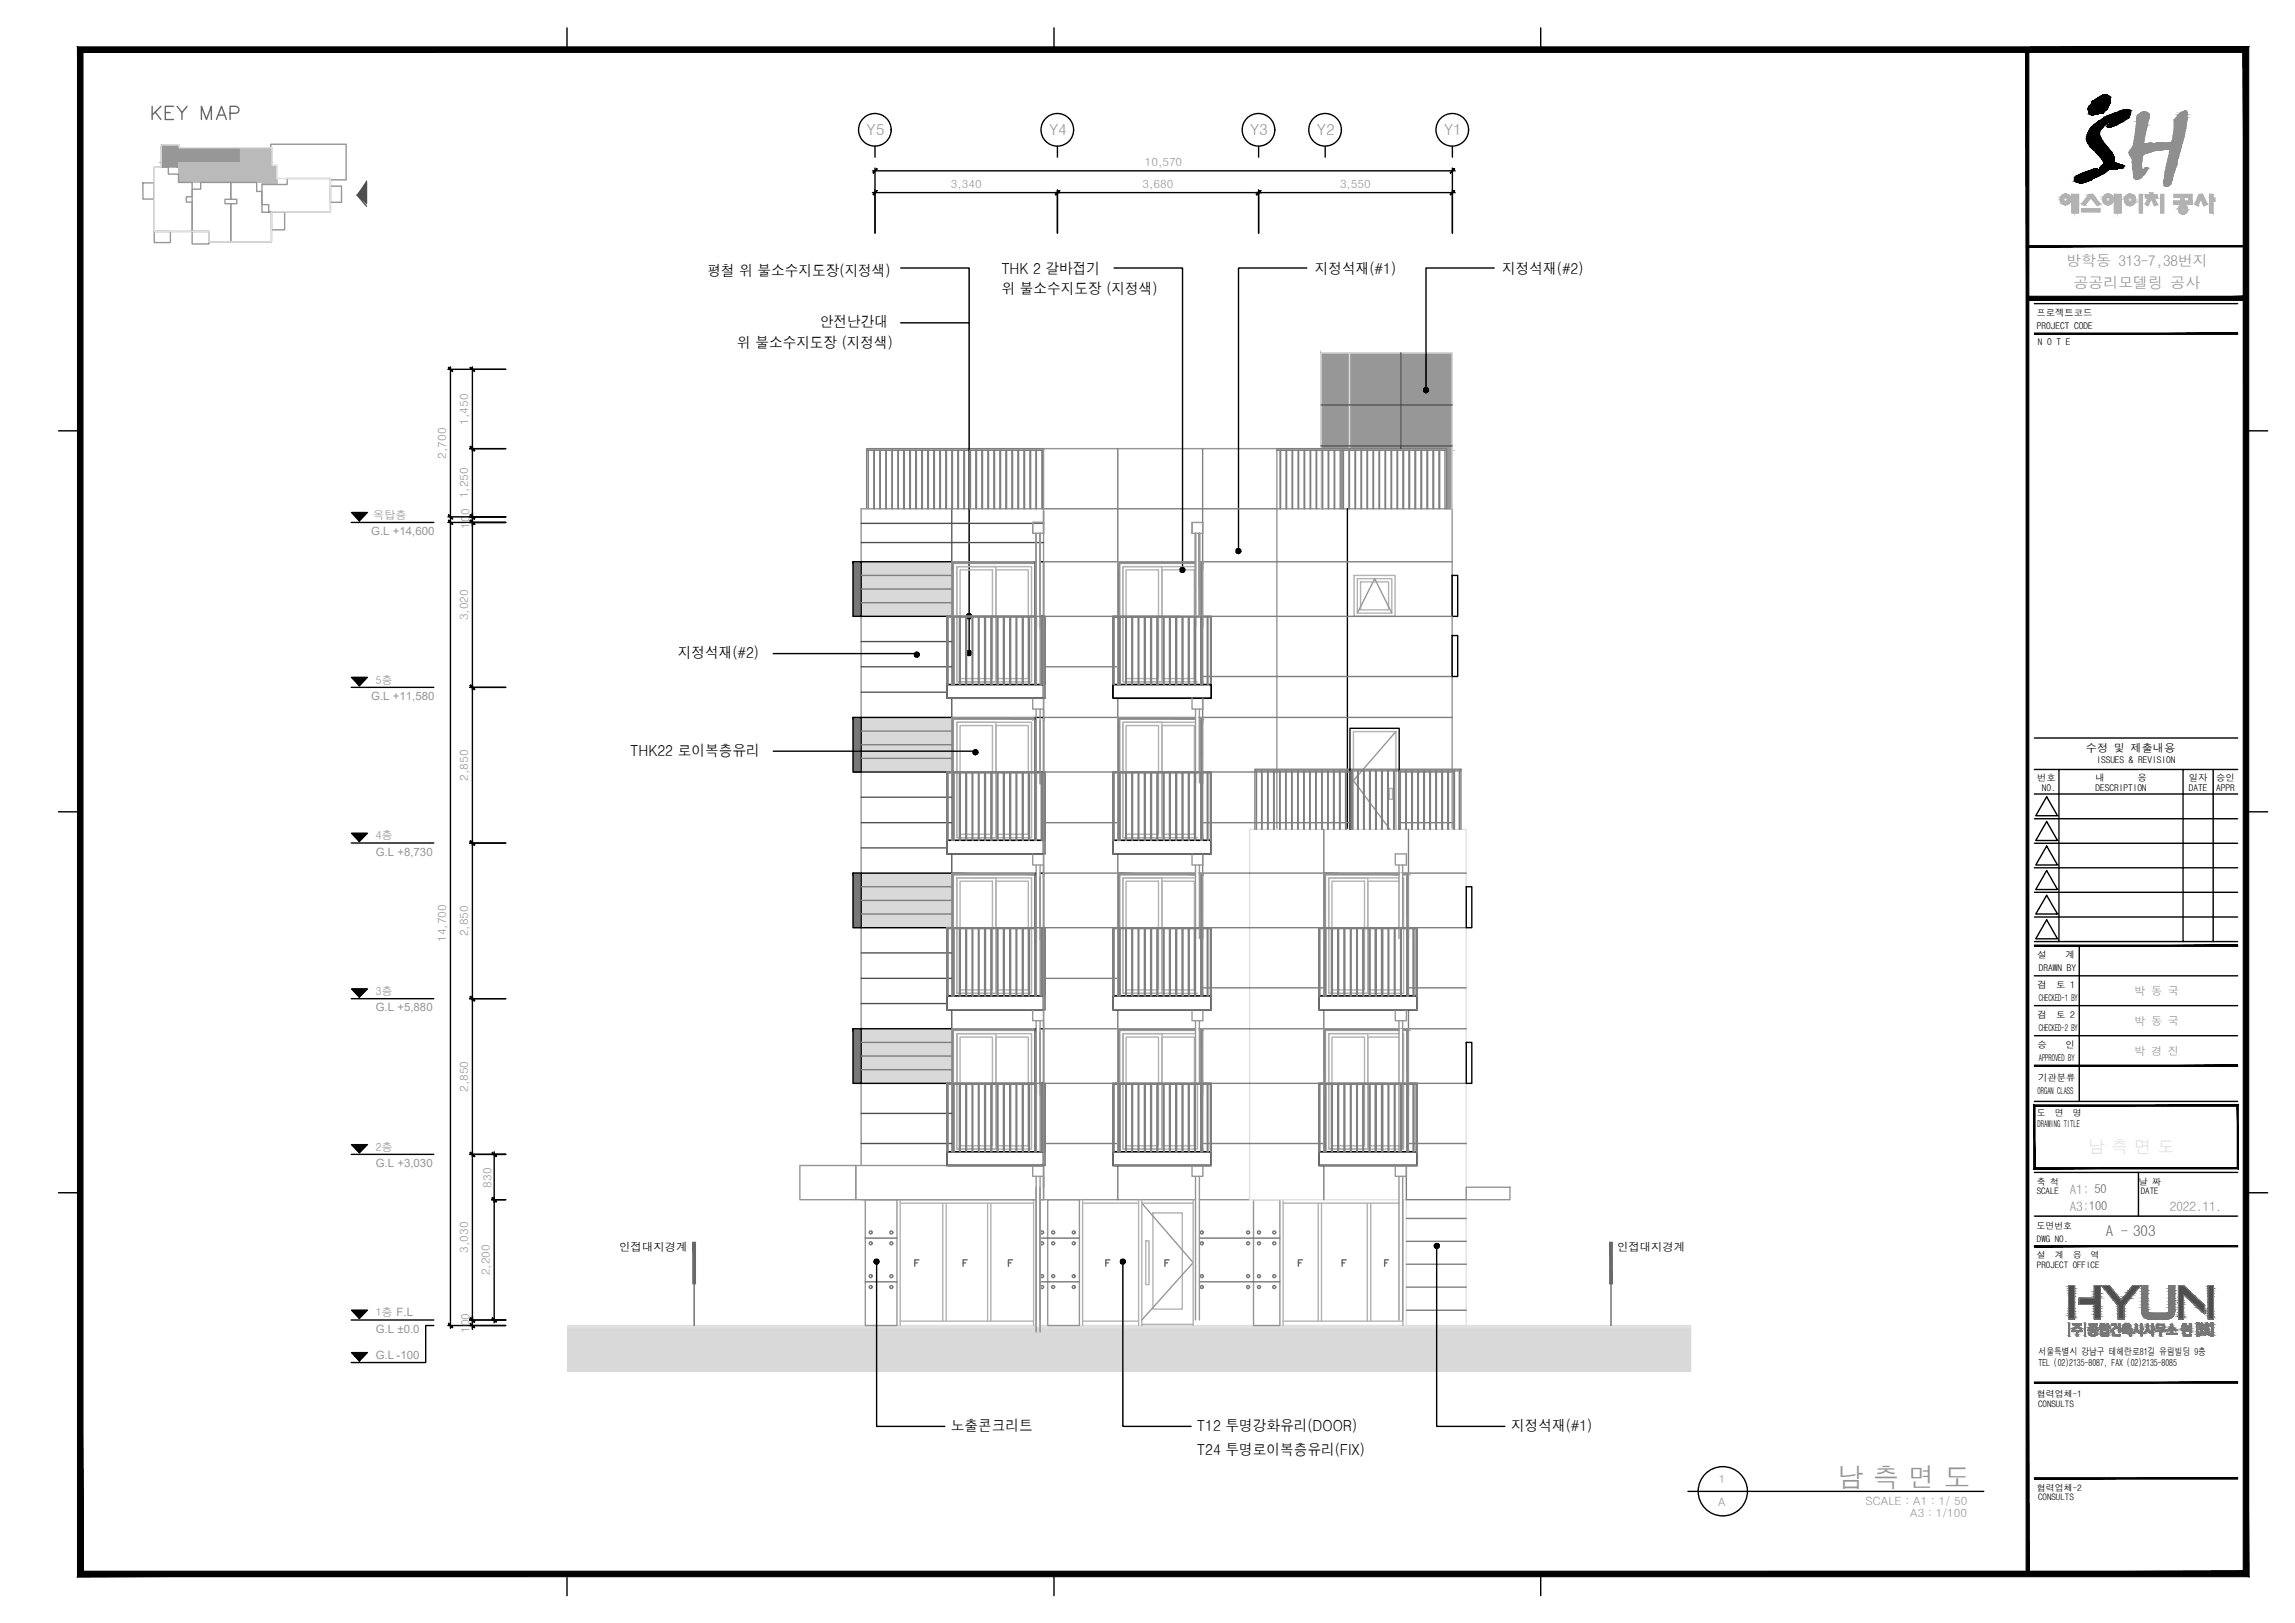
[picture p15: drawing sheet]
<svg xmlns="http://www.w3.org/2000/svg" width="420mm" height="297mm" viewBox="0 0 420 297" stroke-linecap="round" stroke-linejoin="round" font-family="sans-serif">
<defs><g id="words">
<text font-size="5.3" fill="#696969" x="26.8" y="22.9">KEY MAP</text>
<text font-size="4.9" fill="#959595" x="336.4" y="272.2">남 측 면 도</text>
<g font-size="2.8" fill="#959595">
<text x="158.7" y="24.8">Y5</text>
<text x="192.1" y="24.8">Y4</text>
<text x="228.9" y="24.8">Y3</text>
<text x="241.1" y="24.8">Y2</text>
<text x="264.4" y="24.8">Y1</text>
</g>
<g font-size="2.8">
<text x="129.5" y="50.5">평철 위 불소수지도장(지정색)</text>
<text x="183.4" y="50.1">THK 2 갈바접기</text>
<text x="183.4" y="53.7">위 불소수지도장 (지정색)</text>
<text x="240.7" y="50.1">지정석재(#1)</text>
<text x="275" y="50.1">지정석재(#2)</text>
<text x="150.1" y="59.9">안전난간대</text>
<text x="135" y="63.7">위 불소수지도장 (지정색)</text>
<text x="124.1" y="120.5">지정석재(#2)</text>
<text x="115.4" y="138.4">THK22 로이복층유리</text>
<text x="174.1" y="262">노출콘크리트</text>
<text x="219.2" y="262">T12 투명강화유리(DOOR)</text>
<text x="276.6" y="262">지정석재(#1)</text>
<text x="219.2" y="266.3">T24 투명로이복층유리(FIX)</text>
</g>
<g font-size="2.7" fill="#959595">
<text x="378.3" y="48.6">방학동 313-7,38번지</text>
<text x="379.6" y="52.8">공공리모델링 공사</text>
</g>
<text font-size="2.7" fill="#696969" x="385.5" y="226.3">A - 303</text>
<g font-size="2.4" fill="#959595">
<text x="378.9" y="221.6">A3:100</text>
<text x="378.9" y="218.6">A1: 50</text>
<text x="397.3" y="221.6">2022.11.</text>
</g>
<g font-size="2.1" fill="#959595">
<text x="174.1" y="34.5">3,340</text>
<text x="209.2" y="34.5">3,680</text>
<text x="209.6" y="30.5">10,570</text>
<text x="245.3" y="34.5">3,550</text>
<text x="85.7" y="77.7" transform="rotate(-90 85.7 77.7)">1,450</text>
<text x="81.7" y="83.9" transform="rotate(-90 81.7 83.9)">2,700</text>
<text x="85.7" y="91.2" transform="rotate(-90 85.7 91.2)">1,250</text>
<text x="67.9" y="97.9">G.L +14,600</text>
<text x="85.9" y="96.8" transform="rotate(-90 85.9 96.8)">100</text>
<text x="85.7" y="113.5" transform="rotate(-90 85.7 113.5)">3,020</text>
<text x="67.9" y="128.1">G.L +11,580</text>
<text x="85.7" y="142.9" transform="rotate(-90 85.7 142.9)">2,850</text>
<text x="68.8" y="156.6">G.L +8,730</text>
<text x="81.7" y="172.4" transform="rotate(-90 81.7 172.4)">14,700</text>
<text x="85.7" y="171.4" transform="rotate(-90 85.7 171.4)">2,850</text>
<text x="68.8" y="185.1">G.L +5,880</text>
<text x="85.7" y="199.8" transform="rotate(-90 85.7 199.8)">2,850</text>
<text x="68.8" y="213.6">G.L +3,030</text>
<text x="90" y="217.4" transform="rotate(-90 90 217.4)">830</text>
<text x="85.7" y="229.3" transform="rotate(-90 85.7 229.3)">3,030</text>
<text x="89.7" y="233.4" transform="rotate(-90 89.7 233.4)">2,200</text>
<text x="68.8" y="243.9">G.L ±0.0</text>
<text x="86" y="244" transform="rotate(-90 86 244)">100</text>
<text x="68.8" y="248.7">G.L -100</text>
<text x="314.6" y="275.7">A</text>
<text x="314.7" y="271.4">1</text>
<text x="341.5" y="275.4">SCALE : A1 : 1/ 50</text>
<text x="349.7" y="277.7">A3 : 1/100</text>
</g>
<g font-size="2.1">
<text x="113.4" y="228.9">인접대지경계</text>
<text x="296" y="228.9">인접대지경계</text>
</g>
<g font-size="2" fill="#959595">
<text x="68.3" y="94.9">옥탑층</text>
<text x="68.8" y="125.1">5층</text>
<text x="68.8" y="153.6">4층</text>
<text x="68.8" y="182.1">3층</text>
<text x="390.7" y="182.1">박 동 국</text>
<text x="390.7" y="187.6">박 동 국</text>
<text x="390.7" y="193.1">박 경 진</text>
<text x="68.8" y="210.6">2층</text>
<text x="68.8" y="240.9">1층 F.L</text>
</g>
<text font-size="2" x="381.9" y="137.6">수정 및 제출내용</text>
<g font-size="1.8">
<text x="373.2" y="247.9">서울특별시 강남구 테헤란로81길 유림빌딩 9층</text>
<text x="373.2" y="250">TEL (02)2135-8087, FAX (02)2135-8085</text>
</g>
<g font-size="1.7">
<text x="372.8" y="57.9">프로젝트코드</text>
<text x="372.9" y="60.1">PROJECT CODE</text>
<text x="373.1" y="63.2">N O T E</text>
<text x="373" y="142.9">번호</text>
<text x="383.6" y="142.9">내</text>
<text x="383.8" y="139.6">ISSUES &amp; REVISION</text>
<text x="391.3" y="142.9">용</text>
<text x="400.7" y="142.9">일자</text>
<text x="405.7" y="142.9">승인</text>
<text x="373.8" y="144.8">NO.</text>
<text x="383.6" y="144.8">DESCRIPTION</text>
<text x="400.7" y="144.8">DATE</text>
<text x="405.7" y="144.8">APPR</text>
<text x="373" y="175.3">설</text>
<text x="373.3" y="177.7">DRAWN BY</text>
<text x="378.2" y="175.3">계</text>
<text x="373" y="180.8">검</text>
<text x="373.3" y="183.2">CHECKED-1 BY</text>
<text x="376.5" y="180.8">토 1</text>
<text x="373" y="186.3">검</text>
<text x="373" y="191.8">승</text>
<text x="373.3" y="188.8">CHECKED-2 BY</text>
<text x="376.5" y="186.3">토 2</text>
<text x="378.2" y="191.8">인</text>
<text x="373.2" y="197.8">기관분류</text>
<text x="373.3" y="194.3">APPROVED BY</text>
<text x="373" y="200.2">ORGAN CLASS</text>
<text x="373" y="206.3">DRAWING TITLE</text>
</g>
<g font-size="1.6">
<text x="372.9" y="204.3">도</text>
<text x="376.2" y="204.3">면</text>
<text x="379.5" y="204.3">명</text>
<text x="372.9" y="216.9">축 척</text>
<text x="372.9" y="218.6">SCALE</text>
<text x="391.5" y="216.9">날 짜</text>
<text x="391.9" y="218.6">DATE</text>
<text x="372.8" y="224.9">도면번호</text>
<text x="372.9" y="227.2">DWG NO.</text>
<text x="372.9" y="230.3">설</text>
<text x="372.9" y="232.1">PROJECT OFFICE</text>
<text x="376.2" y="230.3">계</text>
<text x="379.5" y="230.3">용</text>
<text x="382.7" y="230.3">역</text>
<text x="372.9" y="255.7">협력업체-1</text>
<text x="373.1" y="257.5">CONSULTS</text>
<text x="372.9" y="272.8">협력업체-2</text>
<text x="373.1" y="274.6">CONSULTS</text>
</g>
</g></defs>
<!-- layer: etc -->
<path d="M67.1 33.2v2.5h-1.7zM65.4 35.7l1.7 1.5v-1.5z" fill="#4c4c4c" stroke="#4c4c4c" stroke-width=".18"/>
<g fill="#d9d9d9" stroke="#d9d9d9" stroke-width=".18">
<path d="M157.6 188.3h16.6v10z"/>
<path d="M157.6 102.8h16.6v10z"/>
<path d="M157.6 131.3h16.6v10z"/>
<path d="M157.6 159.8h16.6v10z"/>
<path d="M157.6 188.3v10h16.6zM157.6 198.3h16.6z"/>
<path d="M157.6 102.8v10h16.6zM157.6 112.8h16.6z"/>
<path d="M157.6 131.3v10h16.6zM157.6 141.3h16.6z"/>
<path d="M157.6 159.8v10h16.6zM157.6 169.8h16.6z"/>
</g>
<!-- layer: 254 -->
<path d="M103.9 243l205.6 8v-8zM103.9 243l205.6 8h-205.6z" fill="#d9d9d9" stroke="#d9d9d9" stroke-width=".18"/>
<g fill="#979797" stroke="#979797" stroke-width=".18">
<path d="M247.1 64.6l18.8 17.5v-17.5zM247.1 64.6l18.8 17.5h-18.8z"/>
<path d="M241.9 64.6l5.2 17.5v-17.5zM241.9 64.6l5.2 17.5h-5.2z"/>
<path d="M264.8 82.1l1.1 .3v-.3zM264.8 82.1l1.1 .3h-1.1z"/>
<path d="M264.8 82.4l1.1 10.7v-10.7zM264.8 82.4l1.1 10.7h-1.1z"/>
</g>
<!-- layer: HAT2 -->
<g fill="#757575" stroke="#757575" stroke-width=".18">
<path d="M174.2 159.8l15.4 .3v-.3zM174.2 159.8l15.4 .3h-15.4z"/>
<path d="M189.4 160.1l.2 1.7v-1.7zM189.4 160.1l.2 1.7h-.2z"/>
<path d="M189.4 161.8l.2 8v-8zM189.4 161.8l.2 8h-.2z"/>
<path d="M189.4 169.8l.3 12.5v-12.5zM189.4 169.8l.3 12.5h-.3z"/>
<path d="M174.2 160.1l.3 22.2v-22.2zM174.2 160.1l.3 22.2h-.3z"/>
<path d="M174.2 188.3l15.4 .3v-.3zM174.2 188.3l15.4 .3h-15.4z"/>
<path d="M189.4 188.6l.2 1.7v-1.7zM189.4 188.6l.2 1.7h-.2z"/>
<path d="M189.4 190.3l.2 8v-8zM189.4 190.3l.2 8h-.2z"/>
<path d="M189.4 198.3h.3zM189.4 198.3h.3z"/>
<path d="M174.2 188.6l.3 9.7v-9.7zM174.2 188.6l.3 9.7h-.3z"/>
<path d="M189.7 198.3v.1zM189.7 198.3v.1z"/>
<path d="M189.4 198.4l.3 12.4v-12.4zM189.4 198.4l.3 12.4h-.3z"/>
<path d="M174.2 198.4l.3 12.4v-12.4zM174.2 198.4l.3 12.4h-.3z"/>
<path d="M174.2 102.8l15.4 .3v-.3zM174.2 102.8l15.4 .3h-15.4z"/>
<path d="M189.4 103.1l.2 1.7v-1.7zM189.4 103.1l.2 1.7h-.2z"/>
<path d="M189.4 104.8l.2 8v-8zM189.4 104.8l.2 8h-.2z"/>
<path d="M189.4 112.8l.3 12.5v-12.5zM189.4 112.8l.3 12.5h-.3z"/>
<path d="M174.2 103.1l.3 22.2v-22.2zM174.2 103.1l.3 22.2h-.3z"/>
<path d="M174.2 131.3l15.4 .3v-.3zM174.2 131.3l15.4 .3h-15.4z"/>
<path d="M189.4 131.6l.2 1.7v-1.7zM189.4 131.6l.2 1.7h-.2z"/>
<path d="M189.4 133.3l.2 8v-8zM189.4 133.3l.2 8h-.2z"/>
<path d="M189.4 141.3l.3 12.5v-12.5zM189.4 141.3l.3 12.5h-.3z"/>
<path d="M174.2 131.6l.3 22.2v-22.2zM174.2 131.6l.3 22.2h-.3z"/>
<path d="M256.8 159.8l1.1 .3v-.3zM256.8 159.8l1.1 .3h-1.1z"/>
<path d="M242.4 159.8l13.7 .3v-.3zM242.4 159.8l13.7 .3h-13.7z"/>
<path d="M257.6 160.1l.3 22.2v-22.2zM257.6 160.1l.3 22.2h-.3z"/>
<path d="M242.4 160.1l.3 22.2v-22.2zM242.4 160.1l.3 22.2h-.3z"/>
<path d="M256.8 188.3l1.1 .3v-.3zM256.8 188.3l1.1 .3h-1.1z"/>
<path d="M242.4 188.3l13.7 .3v-.3zM242.4 188.3l13.7 .3h-13.7z"/>
<path d="M257.6 188.6l.3 22.2v-22.2zM257.6 188.6l.3 22.2h-.3z"/>
<path d="M242.4 188.6l.3 22.2v-22.2zM242.4 188.6l.3 22.2h-.3z"/>
<path d="M219.6 159.8l.6 .3v-.3zM219.6 159.8l.6 .3h-.6z"/>
<path d="M204.6 159.8l14.3 .3v-.3zM204.6 159.8l14.3 .3h-14.3z"/>
<path d="M219.8 160.1l.4 22.2v-22.2zM219.8 160.1l.4 22.2h-.4z"/>
<path d="M204.6 160.1l.4 22.2v-22.2zM204.6 160.1l.4 22.2h-.4z"/>
<path d="M219.6 188.3l.6 .3v-.3zM219.6 188.3l.6 .3h-.6z"/>
<path d="M204.6 188.3l14.3 .3v-.3zM204.6 188.3l14.3 .3h-14.3z"/>
<path d="M219.8 188.6l.4 9.7v-9.7zM219.8 188.6l.4 9.7h-.4z"/>
<path d="M204.6 188.6l.4 9.7v-9.7zM204.6 188.6l.4 9.7h-.4z"/>
<path d="M219.8 198.4l.4 12.4v-12.4zM219.8 198.4l.4 12.4h-.4z"/>
<path d="M204.6 198.4l.4 12.4v-12.4zM204.6 198.4l.4 12.4h-.4z"/>
<path d="M219.6 102.8l.6 .3v-.3zM219.6 102.8l.6 .3h-.6z"/>
<path d="M204.6 102.8l14.3 .3v-.3zM204.6 102.8l14.3 .3h-14.3z"/>
<path d="M219.8 103.1l.4 22.2v-22.2zM219.8 103.1l.4 22.2h-.4z"/>
<path d="M204.6 103.1l.4 22.2v-22.2zM204.6 103.1l.4 22.2h-.4z"/>
<path d="M219.6 131.3l.6 .3v-.3zM219.6 131.3l.6 .3h-.6z"/>
<path d="M204.6 131.3l14.3 .3v-.3zM204.6 131.3l14.3 .3h-14.3z"/>
<path d="M219.8 131.6l.4 22.2v-22.2zM219.8 131.6l.4 22.2h-.4z"/>
<path d="M204.6 131.6l.4 22.2v-22.2zM204.6 131.6l.4 22.2h-.4z"/>
<path d="M156.2 102.8l1.4 10v-10zM156.2 102.8l1.4 10h-1.4z"/>
<path d="M156.2 131.3l1.4 10v-10zM156.2 131.3l1.4 10h-1.4z"/>
<path d="M156.2 159.8l1.4 10v-10zM156.2 159.8l1.4 10h-1.4z"/>
<path d="M156.2 188.3l1.4 10v-10zM156.2 188.3l1.4 10h-1.4z"/>
</g>
<!-- layer: LED -->
<path d="M64.4 93.8h2.8l-1.4 1.5zM64.4 124h2.8l-1.4 1.5zM64.4 152.5h2.8l-1.4 1.5zM64.4 181h2.8l-1.4 1.5zM64.4 209.5h2.8l-1.4 1.5zM64.4 239.8h2.8l-1.4 1.5zM64.4 247.6h2.8l-1.4 1.5z" fill="#000" stroke="#000" stroke-width=".18"/>
<!-- layer: MKXM -->
<g fill="none" stroke="#000" stroke-width=".25">
<path d="M309 273h54.2"/>
<circle cx="315.4" cy="272.9" r="4.5"/>
</g>
<!-- layer: etc -->
<path d="M67.1 33.7l-1.7 2 1.7 2M67.1 33.2v4" fill="none" stroke="#4c4c4c" stroke-width=".25"/>
<!-- layer: X-ref form$0$A_SYM -->
<g fill="#b2b2b2" stroke="#b2b2b2" stroke-width=".18">
<path d="M377.9 35.5h.4z"/>
<path d="M385.7 35.5h.4z"/>
<path d="M377.3 36l.3 .1z"/>
<path d="M385.1 36l.3 .1z"/>
<path d="M389.9 36.1h1z"/>
<path d="M378.5 36.3h.3l-.3 .1z"/>
<path d="M386.3 36.3h.3l-.3 .1z"/>
<path d="M385.1 36.9h.8z"/>
<path d="M389 37.1h.9z"/>
<path d="M389.9 37.1h1z"/>
<path d="M399.5 37.5h.3z"/>
<path d="M381.5 37.5h.2z"/>
<path d="M383.9 37.5h.2z"/>
<path d="M398.9 38h.8h-.8z"/>
<path d="M399.8 38.6h.6z"/>
<path d="M399.4 39.2h.5z"/>
<path d="M389.9 35.5h.2zM389.7 35.5h.4z"/>
<path d="M385.7 35.5h.5zM385.7 35.5h.5z"/>
<path d="M377.9 35.5h.5zM377.9 35.5h.5z"/>
<path d="M389.7 35.5l.6 .1zM389.7 35.5l.6 .1z"/>
<path d="M402.6 35.6h.6zM402.6 35.6h.6z"/>
<path d="M389.7 35.6h.7zM389.5 35.6h.9z"/>
<path d="M385.7 35.5l.7 .1zM385.4 35.6h1z"/>
<path d="M377.9 35.5l.7 .1zM377.7 35.6h.9z"/>
<path d="M385.4 35.6l1 .1zM385.4 35.6l1 .1z"/>
<path d="M382.5 35.6h.6zM382.5 35.6l.5 .1h-.5z"/>
<path d="M377.7 35.6l.9 .1zM377.7 35.6l.9 .1z"/>
<path d="M393.6 35.3l.5 .4v-.4zM393.6 35.3l.5 .4h-.5z"/>
<path d="M382.5 35.7h.5zM382.4 35.7h.6z"/>
<path d="M389.5 35.6l1 .1zM389.5 35.6l1 .1z"/>
<path d="M382.4 35.7h.6zM382.4 35.7h.6z"/>
<path d="M389.4 35.7l1.2 .1-.1-.1zM389.4 35.7l1.2 .1h-1.3z"/>
<path d="M383 35.7l.2 .1zM383 35.7l.2 .1h-.2z"/>
<path d="M382.4 35.7l.6 .1v-.1zM382.4 35.7l.6 .1h-.6z"/>
<path d="M385.4 35.7l1.2 .1-.2-.1zM385.3 35.8l.1-.1 1.2 .1z"/>
<path d="M383 35.8h.2zM383 35.8h.2z"/>
<path d="M382.4 35.8h.6zM382.4 35.8h.6z"/>
<path d="M377.7 35.7l1.1 .1-.2-.1zM377.5 35.8l.2-.1 1.1 .1z"/>
<path d="M389.3 35.8h1.4zM389.3 35.8h1.4z"/>
<path d="M383 35.8h.3zM383 35.8h.3z"/>
<path d="M382.4 35.8h.6zM382.4 35.8h.5z"/>
<path d="M389.3 35.8l1.4 .1zM389.3 35.8l1.4 .1z"/>
<path d="M385.3 35.8l1.5 .2-.2-.2zM385.3 35.8l1.5 .2h-1.7z"/>
<path d="M382.9 35.8l.5 .2-.1-.2zM382.9 35.8l.5 .2h-.5z"/>
<path d="M382.3 35.8l.6 .2v-.2zM382.3 35.8l.6 .2h-.7z"/>
<path d="M377.5 35.8l1.5 .2-.2-.2zM377.5 35.8l1.5 .2h-1.7z"/>
<path d="M385.1 36h1.7zM385.1 36h1.7z"/>
<path d="M382.9 36h.5zM382.9 36h.5z"/>
<path d="M382.2 36h.7zM382.2 36h.7z"/>
<path d="M377.3 36h1.7zM377.3 36h1.7z"/>
<path d="M389.2 35.9l1.6 .2-.1-.2zM389.2 35.9l1.6 .2h-1.7z"/>
<path d="M385.1 36l1.7 .1zM385.1 36l1.7 .1z"/>
<path d="M382.9 36l.5 .1zM382.9 36l.5 .1z"/>
<path d="M382.2 36l.7 .1zM382.2 36l.7 .1z"/>
<path d="M403.2 35.6l.2 .5zM403.2 35.6l.2 .5h-.4z"/>
<path d="M402.6 35.6l.4 .5 .2-.5zM402.6 35.6l.4 .5h-.6z"/>
<path d="M389.1 36.1h1.8zM389.1 36.1h1.8z"/>
<path d="M385.4 36.1h1.4zM385.4 36.1h1.4z"/>
<path d="M385.1 36.1h.7zM385.1 36.1h.7z"/>
<path d="M382.9 36.1h.6zM382.9 36.1h.6z"/>
<path d="M382.1 36.1h.8zM382.1 36.1h.8z"/>
<path d="M377.3 36l1.7 .1zM377.3 36l1.7 .1z"/>
<path d="M377.3 36.1h.7zM377.3 36.1h.7z"/>
<path d="M403 36.1h.4zM403 36.1h.4z"/>
<path d="M402.4 36.1h.6zM402.4 36.1h.6z"/>
<path d="M389 36.1h.9zM389 36.1h1.9z"/>
<path d="M385.8 36.1h1zM385.8 36.1h1z"/>
<path d="M385.1 36.1h.8zM385.1 36.1h.8z"/>
<path d="M382.9 36.1h.6zM382.9 36.1h.6z"/>
<path d="M382.1 36.1h.8zM382.1 36.1h.8z"/>
<path d="M378 36.1h1zM378 36.1h1z"/>
<path d="M377.3 36.1h.8zM377.3 36.1h.8z"/>
<path d="M403 36.1h.4zM403 36.1h.4z"/>
<path d="M402.4 36.1h.6zM402.4 36.1h.6z"/>
<path d="M389.9 36.1h1zM389.9 36.1h1z"/>
<path d="M389 36.1h.9zM389 36.1h.9z"/>
<path d="M385.9 36.1h.9zM385.9 36.1h.9z"/>
<path d="M385.1 36.1h.8zM385.1 36.1h.8z"/>
<path d="M382.9 36.1h.6zM382.9 36.1h.6z"/>
<path d="M382.1 36.1h.8zM382.1 36.1h.8z"/>
<path d="M378.1 36.1h.9zM378.1 36.1h.9z"/>
<path d="M377.3 36.1h.8zM377.3 36.1h.8z"/>
<path d="M389 36.1h.8zM389 36.1h.9z"/>
<path d="M382.9 36.1h.6zM382.8 36.1h.7z"/>
<path d="M382.1 36.1h.7zM382.1 36.1h.8z"/>
<path d="M398 35.6l3.3 .5v-.5zM398 35.6l3.3 .5h-3.3z"/>
<path d="M390 36.1h.9zM390 36.1h.9z"/>
<path d="M382.8 36.1h.7zM382.8 36.1h.7z"/>
<path d="M382.1 36.1h.7zM382.1 36.1h.7z"/>
<path d="M386 36.1l.8 .1zM386 36.1l.8 .1z"/>
<path d="M382.8 36.1l.7 .1zM382.8 36.1l.7 .1z"/>
<path d="M382.1 36.1l.7 .1zM382.1 36.1l.7 .1z"/>
<path d="M378.2 36.1l.8 .1zM378.2 36.1l.8 .1z"/>
<path d="M403 36.1l.5 .1zM403 36.1l.5 .1h-.5z"/>
<path d="M402.4 36.1h.6zM402.4 36.1l.6 .1h-.6z"/>
<path d="M382.8 36.2h.7zM382.8 36.2h.7z"/>
<path d="M382.1 36.2h.7zM382 36.2h.8z"/>
<path d="M403 36.2h.5zM403 36.2h.5z"/>
<path d="M402.4 36.2h.6zM402.4 36.2h.6z"/>
<path d="M386.2 36.2h.6zM386.2 36.2h.6z"/>
<path d="M385.1 36.1l.6 .1 .2-.1zM385.1 36.1l.6 .1h-.7z"/>
<path d="M378.4 36.2h.7zM378.4 36.2h.7z"/>
<path d="M377.3 36.1l.6 .1 .2-.1zM377.3 36.1l.6 .1h-.7z"/>
<path d="M404.5 35.6l.6 .6v-.6zM404.5 35.6l.6 .6h-.6z"/>
<path d="M403 36.2h.5zM403 36.2h.5z"/>
<path d="M402.4 36.2h.6zM402.4 36.2h.6z"/>
<path d="M403 36.2h.5zM403 36.2h.5z"/>
<path d="M402.4 36.2h.6zM402.4 36.2h.6z"/>
<path d="M392.8 35.7l2.1 .5v-.5zM392.8 35.7l2.1 .5h-2.1z"/>
<path d="M403 36.2h.5zM403 36.2h.5z"/>
<path d="M402.4 36.2h.6zM402.4 36.2h.6z"/>
<path d="M393.3 36.2h1.1zM393.3 36.2h1.1z"/>
<path d="M387.1 35.6l.5 .6v-.6zM387.1 35.6l.5 .6h-.5z"/>
<path d="M386.2 36.2h.6zM386.2 36.2h.6z"/>
<path d="M379.3 35.6l.5 .6v-.6zM379.3 35.6l.5 .6h-.5z"/>
<path d="M378.4 36.2h.7zM378.4 36.2h.7z"/>
<path d="M403 36.2h.5zM403 36.2h.5z"/>
<path d="M402.4 36.2h.6zM402.4 36.2h.6z"/>
<path d="M393.3 36.2h1.1zM393.3 36.2h1.1z"/>
<path d="M390.2 36.1l.7 .1zM390.2 36.1l.7 .1z"/>
<path d="M389 36.1l.6 .1 .2-.1zM389 36.1l.6 .1h-.6z"/>
<path d="M386.8 36.2h.8zM386.8 36.2h.8z"/>
<path d="M386.2 36.2h.6zM386.2 36.2h.6z"/>
<path d="M379.1 36.2h.7zM379 36.2h.8z"/>
<path d="M378.4 36.2h.6zM378.4 36.2h.7z"/>
<path d="M386.8 36.2l.8 .1zM386.8 36.2l.8 .1z"/>
<path d="M386.2 36.2h.6zM386.2 36.2l.6 .1z"/>
<path d="M385 36.2h.7zM385 36.2l.6 .1z"/>
<path d="M379 36.2l.8 .1zM379 36.2l.8 .1z"/>
<path d="M378.4 36.2h.6zM378.4 36.2l.6 .1z"/>
<path d="M377.2 36.2h.7zM377.2 36.2l.6 .1z"/>
<path d="M386.8 36.3h.8zM386.7 36.3h.9z"/>
<path d="M386.2 36.3h.5zM386.2 36.3h.6z"/>
<path d="M385 36.3h.6zM385 36.3h.6z"/>
<path d="M379 36.3h.8zM378.9 36.3h.9z"/>
<path d="M378.5 36.3h.4zM378.5 36.3h.5z"/>
<path d="M377.2 36.3h.6zM377.2 36.3h.6z"/>
<path d="M389 36.2h.6zM389 36.2l.6 .1z"/>
<path d="M386.7 36.3h.9zM386.7 36.3h.9z"/>
<path d="M386.2 36.3h.5zM386.2 36.3h.5z"/>
<path d="M378.9 36.3h.9zM378.9 36.3h.9z"/>
<path d="M378.5 36.3h.4zM378.5 36.3h.4z"/>
<path d="M403 36.2l.6 .1zM403 36.2l.6 .1h-.7z"/>
<path d="M402.4 36.2h.6zM402.4 36.2l.5 .1h-.6z"/>
<path d="M393.4 36.2l1 .1zM393.4 36.2l1 .1z"/>
<path d="M393.3 36.2l.5 .1zM393.3 36.2l.5 .1h-.6z"/>
<path d="M390.3 36.2l.6 .1zM390.3 36.2l.6 .1z"/>
<path d="M386.7 36.3h.9zM386.6 36.3h1z"/>
<path d="M386.2 36.3h.5zM386.2 36.3h.4z"/>
<path d="M402.9 36.3h.7zM402.9 36.3h.7z"/>
<path d="M402.3 36.3h.6zM402.3 36.3h.6z"/>
<path d="M393.8 36.3h.6zM393.8 36.3h.6z"/>
<path d="M393.2 36.3h.6zM393.2 36.3h.6z"/>
<path d="M386.6 36.3h1zM386.6 36.3h1z"/>
<path d="M386.2 36.3h.4zM386.2 36.3h.4z"/>
<path d="M389 36.3h.6zM389 36.3h.6z"/>
<path d="M386.6 36.3h1zM386.6 36.3h1z"/>
<path d="M386.2 36.3h.4zM386.2 36.3h.4z"/>
<path d="M378.9 36.3h.9zM378.8 36.3h1z"/>
<path d="M378.5 36.3h.4zM378.5 36.3h.3z"/>
<path d="M386.6 36.3l1 .1v-.1zM386.3 36.4l.3-.1 1 .1z"/>
<path d="M378.8 36.3l1 .1v-.1zM378.5 36.4l.3-.1 1 .1z"/>
<path d="M390.3 36.3l.6 .1v-.1zM390.3 36.3l.6 .1h-.5z"/>
<path d="M386.3 36.4l1.3 .1zM386.3 36.4l1.3 .1z"/>
<path d="M385 36.3l.5 .2 .1-.2zM385 36.3l.5 .2h-.5z"/>
<path d="M378.5 36.4l1.3 .1zM378.5 36.4l1.3 .1z"/>
<path d="M377.2 36.3l.5 .2 .1-.2zM377.2 36.3l.5 .2h-.5z"/>
<path d="M389 36.3l.5 .2 .1-.2zM389 36.3l.5 .2h-.5z"/>
<path d="M390.4 36.4l.5 .2v-.2zM390.4 36.4l.5 .2h-.5z"/>
<path d="M389 36.5h.5zM389 36.5l.5 .1z"/>
<path d="M385 36.5l.5 .1zM385 36.5l.5 .1z"/>
<path d="M377.2 36.5l.5 .1zM377.2 36.5l.5 .1z"/>
<path d="M390.4 36.6h.5zM390.4 36.6h.5z"/>
<path d="M389 36.6l.5 .1v-.1zM389 36.6l.5 .1h-.5z"/>
<path d="M400.7 36.1l.6 .6v-.6zM400.7 36.1l.6 .6h-.6z"/>
<path d="M386.3 36.5l1.3 .2v-.2zM386.3 36.5l1.3 .2h-1.4z"/>
<path d="M378.5 36.5l1.3 .2v-.2zM378.5 36.5l1.3 .2h-1.3z"/>
<path d="M404.5 36.2l1 .6v-.6zM404.5 36.2l1 .6h-1z"/>
<path d="M385 36.6l.6 .2-.1-.2zM385 36.6l.6 .2h-.6z"/>
<path d="M377.2 36.6l.6 .2-.1-.2zM377.2 36.6l.6 .2h-.6z"/>
<path d="M378.5 36.7l.6 .1zM378.5 36.7l.6 .1z"/>
<path d="M386.2 36.7l.6 .1zM386.2 36.7l.6 .1z"/>
<path d="M386.2 36.7l1.4 .1zM386.2 36.7l1.4 .1z"/>
<path d="M378.5 36.7l1.3 .1zM378.5 36.7l1.3 .1z"/>
<path d="M386.2 36.8h.6zM386.2 36.8h.6z"/>
<path d="M385 36.8h.7zM385 36.8h.7z"/>
<path d="M378.5 36.8h.6zM378.5 36.8h.6z"/>
<path d="M377.2 36.8h.7zM377.2 36.8h.7z"/>
<path d="M390.4 36.6l.5 .2v-.2zM390.4 36.6l.5 .2h-.5z"/>
<path d="M399.3 36.4l.5 .4v-.4zM399.3 36.4l.5 .4h-.5z"/>
<path d="M389 36.7l.6 .1-.1-.1zM389 36.7l.6 .1h-.6z"/>
<path d="M385 36.8l.7 .1zM385 36.8l.7 .1z"/>
<path d="M377.2 36.8l.7 .1zM377.2 36.8l.7 .1z"/>
<path d="M390.4 36.8h.5zM390.4 36.8l.5 .1h-.6z"/>
<path d="M390.3 36.9h.6zM390.3 36.9h.6z"/>
<path d="M389 36.8l.6 .1v-.1zM389 36.8l.6 .1h-.6z"/>
<path d="M386.2 36.8l.6 .1v-.1zM386 36.9l.2-.1 .6 .1z"/>
<path d="M385.1 36.9h.8zM385.1 36.9h.8z"/>
<path d="M378.4 36.8l.6 .1 .1-.1zM378.2 36.9l.2-.1 .6 .1z"/>
<path d="M377.3 36.9h.8zM377.3 36.9h.8zM377.3 36.9h.8z"/>
<path d="M386 36.9h.8zM385.9 36.9h.9z"/>
<path d="M385.1 36.9h.8zM385.1 36.9h.8z"/>
<path d="M378.2 36.9h.8zM378.1 36.9h.9z"/>
<path d="M377.3 36.9h.8zM377.3 36.9h.8z"/>
<path d="M385.9 36.9l.9 .1zM385.1 37h1.7z"/>
<path d="M378.1 36.9l.9 .1zM377.3 37h1.7z"/>
<path d="M389 36.9l.7 .1zM389 36.9l.7 .1z"/>
<path d="M385.1 37h1.7zM385.1 37h1.7z"/>
<path d="M377.3 37h1.7zM377.3 37h1.7z"/>
<path d="M390.3 36.9l.6 .2v-.2zM390.1 37.1l.2-.2 .6 .2z"/>
<path d="M390.1 37.1h.8zM389.9 37.1h1z"/>
<path d="M389 37l.9 .1zM389 37l.9 .1zM389 37.1h1.9z"/>
<path d="M389 37.1h1.9zM389 37.1h1.8z"/>
<path d="M385.1 37l1.5 .2 .2-.2zM385.1 37l1.5 .2h-1.4z"/>
<path d="M377.3 37l1.5 .2 .2-.2zM377.3 37l1.5 .2h-1.3z"/>
<path d="M385.2 37.2h1.4zM385.2 37.2h1.4z"/>
<path d="M377.5 37.2h1.3zM377.5 37.2h1.3z"/>
<path d="M389.1 37.1l1.6 .2 .1-.2zM389.1 37.1l1.6 .2h-1.5z"/>
<path d="M382 36.2l-.2 1.1 1-1.1zM382 36.2l-.2 1.1h-.7z"/>
<path d="M389.2 37.3h1.5zM389.2 37.3h1.5z"/>
<path d="M382.8 36.2l1.7 1.1-1-1.1zM382.8 36.2l1.7 1.1h-.7z"/>
<path d="M385.3 37.2l1.1 .2 .2-.2zM385.3 37.2l1.1 .2h-1z"/>
<path d="M377.5 37.2l1.1 .2 .2-.2zM377.5 37.2l1.1 .2h-.9z"/>
<path d="M402.9 36.3l1.2 1.1-.5-1.1zM402.9 36.3l1.2 1.1h-.7z"/>
<path d="M402.3 36.3l.2 1.1 .4-1.1zM402.3 36.3l.2 1.1h-.7z"/>
<path d="M389.3 37.3h1.4zM389.3 37.3l1.3 .1z"/>
<path d="M397.9 36.8l3.5 .6v-.6zM397.9 36.8l3.5 .6h-3.5z"/>
<path d="M393.2 36.3l.2 1.1 .4-1.1zM393.2 36.3l.2 1.1h-.6z"/>
<path d="M393.8 36.3l1.1 1.1-.5-1.1zM393.8 36.3l1.1 1.1h-.6z"/>
<path d="M385.4 37.4h1zM385.4 37.4l.8 .1z"/>
<path d="M377.7 37.4h.9zM377.7 37.4l.7 .1z"/>
<path d="M389.3 37.4l1.1 .1 .2-.1zM389.3 37.4l1.1 .1h-1z"/>
<path d="M385.7 37.5h.2zM385.7 37.5h.5z"/>
<path d="M377.9 37.5h.2zM377.9 37.5h.5z"/>
<path d="M389.4 37.5h1zM389.4 37.5h1z"/>
<path d="M399.5 37.5h.4zM399.4 37.5h.5z"/>
<path d="M383.8 37.3l.3 .2 .4-.2zM383.8 37.3l.3 .2z"/>
<path d="M381.1 37.3l.6 .2 .1-.2zM381.1 37.3l.6 .2z"/>
<path d="M399.4 37.5l.6 .1zM399.3 37.6h.7z"/>
<path d="M389.5 37.5h.9zM389.5 37.5l.7 .1z"/>
<path d="M389.6 37.6h.6zM389.6 37.6h.6z"/>
<path d="M403.4 37.4l.1 .2zM403.4 37.4h.7l-.6 .2z"/>
<path d="M401.8 37.4l.6 .2 .1-.2zM401.8 37.4l.6 .2z"/>
<path d="M394.3 37.4l.2 .2zM394.3 37.4h.6l-.4 .2z"/>
<path d="M392.8 37.4l.4 .2zM392.8 37.4h.6l-.2 .2z"/>
<path d="M389.8 37.6h.4zM389.8 37.6h.2z"/>
<path d="M399.3 37.6l.8 .1zM399.3 37.6l.8 .1h-.9z"/>
<path d="M399.2 37.7h1zM399.1 37.7h1.1z"/>
<path d="M399.1 37.7l1.2 .2-.1-.2zM399.1 37.7l1.2 .2h-1.3z"/>
<path d="M399 37.9l1.3 .1zM399 37.9l1.3 .1h-1.4z"/>
<path d="M398.9 38h1.5zM398.9 38h1.5z"/>
<path d="M399.7 38l.7 .1zM399.7 38l.7 .1z"/>
<path d="M399.8 38.1h.6zM399.8 38.1h.6z"/>
<path d="M398.9 38h.8zM398.9 38l.6 .1h-.6z"/>
<path d="M398.9 38.1h.6zM398.9 38.1l.5 .1z"/>
<path d="M399.9 38.1l.6 .2-.1-.2zM399.9 38.1l.6 .2h-.5z"/>
<path d="M398.9 38.2l.5 .1v-.1zM398.9 38.2l.5 .1h-.5z"/>
<path d="M400 38.3h.5zM400 38.3h.5z"/>
<path d="M398.9 38.3h.5zM398.9 38.3h.5z"/>
<path d="M400 38.3l.4 .2 .1-.2zM400 38.3l.4 .2h-.5z"/>
<path d="M399.9 38.5l.5 .1zM399.9 38.5l.5 .1z"/>
<path d="M398.9 38.3l.6 .3-.1-.3zM398.9 38.3l.6 .3h-.6z"/>
<path d="M399.9 38.6h.5zM399.8 38.6h.6z"/>
<path d="M398.9 38.6h.6zM398.9 38.6h.6z"/>
<path d="M399.7 38.7h.7zM399.7 38.7l.7 .1z"/>
<path d="M398.9 38.6l.8 .1zM398.9 38.6l.8 .1z"/>
<path d="M398.9 38.7l1.5 .1zM398.9 38.7l1.5 .1z"/>
<path d="M381.1 38.2l3.3 .6v-.6zM381.1 38.2l3.3 .6h-3.3z"/>
<path d="M398.9 38.8h1.5zM398.9 38.8h1.4z"/>
<path d="M399 38.8h1.3zM399 38.8l1.2 .1z"/>
<path d="M404.5 36.8l.6 2.2v-2.2zM404.5 36.8l.6 2.2h-.6z"/>
<path d="M395.6 35.6l.5 3.4v-3.4zM395.6 35.6l.5 3.4h-.5z"/>
<path d="M391.7 35.6l.5 3.4v-3.4zM391.7 35.6l.5 3.4h-.5z"/>
<path d="M387.8 35.6l.5 3.4v-3.4zM387.8 35.6l.5 3.4h-.5z"/>
<path d="M387.1 36.8l.5 2.2v-2.2zM387.1 36.8l.5 2.2h-.5z"/>
<path d="M380 35.6l.5 3.4v-3.4zM380 35.6l.5 3.4h-.5z"/>
<path d="M379.3 36.8l.5 2.2v-2.2zM379.3 36.8l.5 2.2h-.5z"/>
<path d="M399.1 38.9l1 .2 .1-.2zM399.1 38.9l1 .2h-.9z"/>
<path d="M399.2 39.1h.9zM399.2 39.1h.8z"/>
<path d="M399.3 39.1h.7zM399.3 39.1l.6 .1z"/>
<path d="M399.4 39.2h.4zM399.5 39.2h.3z"/>
</g>
<g fill="none" stroke="#b2b2b2" stroke-width=".25">
<path d="M377.3 36l.8 .1-.3 .2-.1 .2 .2 .3 .2 .1-.8 .1-.1-.5zM377.5 35.8a.93 .93 0 0 1 1.6 .4l-.6 .2-.1-.2-1.1-.2zM378.1 37.5h.1M379.1 36.8h.2l-.8-.1-.3 .2-.9 .1a.87 .87 0 0 0 .8 .5M379.1 36.8l-.5 .6-.5 .1M379.1 36.8h.1M379.3 35.6h.5v3.4h-.5v-2.2l-.8-.1v-.3l.8-.2zM380 35.6h.5v3.4h-.5zM381.1 38.2h3.3v.6h-3.3zM382.5 35.6h.6l-.3 .6 1.2 1.4 .5-.3-1.4-1.7-.3 .6-1.2 1.4-.5-.3zM385.1 36l.8 .1-.3 .2-.1 .2 .2 .3 .2 .1-.8 .1-.1-.5zM385.3 35.8a.93 .93 0 0 1 1.5 .4l-.5 .2-.1-.2-1.1-.2z"/>
<path d="M385.9 37.5h.1M386.8 36.8h.3l-.9-.1-.2 .2-.9 .1a.87 .87 0 0 0 .8 .5M386.8 36.8l-.4 .6-.5 .1M386.8 36.8h.1M387.1 35.6h.5v3.4h-.5v-2.2l-.9-.1 .1-.3 .8-.2zM387.8 35.6h.5v3.4h-.5zM389.3 35.8a1.01 1.01 0 0 1 1.6 .3h-1.1a.49 .49 0 0 0-.2 .8l.3 .2h-.9v-.3v-.5zM389.9 36.1h1a1.03 1.03 0 0 1-.4 1.4 1.03 1.03 0 0 1-1.5-.4h.9a.49 .49 0 0 0 .5-.5 .49 .49 0 0 0-.5-.5zM391.7 35.6h.5v3.4h-.5zM392.8 35.7h.8v-.4h.5v.4h.8v.5h-.5l.5 1.2-.4 .3-.7-1.4-1-.1zM393.3 36.2l.5 .1-.6 1.4-.4-.3zM395.6 35.6h.5v3.4h-.5z"/>
<path d="M397.9 36.8h1.4v-.4h.5v.4h1.6v.6h-3.5zM398 35.6h3.3v1.1h-.6v-.6h-2.7zM398.9 38h.8l-.2 .1v.5l.9 .2a.82 .82 0 0 1-1.1 .3 .82 .82 0 0 1-.4-1.1zM399.1 37.7a.84 .84 0 0 1 1.1 0 .84 .84 0 0 1 .2 1.1l-.7-.1 .3-.4-.1-.2-1-.1zM402.6 35.6h.6l-.3 .7 .6 1.4 .6-.3-.9-1.8-.8 2.1-.6-.3zM404.5 35.6h.6v.6h.4v.6h-.4v2.2h-.6z"/>
</g>
<g fill="#000" stroke="#000" stroke-width=".18">
<path d="M383 18.7h3.3zM383.2 18.4h3.1zM384 18h2.3zM384.3 17.8h2zM384.5 17.7h1.7zM380.7 33.5h.6zM380.9 31.9h4zM381.5 31.7h1.6zM381.7 31.6h1.5zM382.8 21h.5zM383.2 31.7h1.9zM383.5 30.9h.5z"/>
<path d="M383.7 27.8h2.9zM385 29.4h2.1zM385.2 21.6h4.5zM386 23.3h.2zM387.5 30.9h.1zM388.1 20.4h2zM388.2 30.8h.3zM388.7 20.1h1.2zM389.1 20.1h.5z"/>
<path d="M384 18h2.3zM384 18h2.3zM384 18h2.3zM384 18h2.3zM384 18h2.3z"/>
<path d="M385 17.4h.7zM385 17.4h.7zM385 17.4h.7zM385 17.4h.7z"/>
<path d="M385 17.4h.8zM385 17.4h.8z"/>
<path d="M382.3 19.9h3.4zM382.3 19.9h3.5z"/>
<path d="M382.3 19.9l3.4 .1zM382.3 19.9l3.4 .1z"/>
<path d="M382.3 20h3.4zM382.3 20h3.4zM382.3 20h3.4zM382.3 20h3.4z"/>
<path d="M384.9 17.4l.9 .1zM384.9 17.4l.9 .1z"/>
<path d="M384.9 17.5h1.1zM384.8 17.5h1.2z"/>
<path d="M382.3 19.8l3.5 .1v-.1zM382.3 19.8l3.5 .1h-3.5zM382.3 19.9h3.5zM382.3 19.9h3.5z"/>
<path d="M384.8 17.5l1.2 .1zM384.8 17.5l1.2 .1z"/>
<path d="M382.4 19.5l3.6 .1zM382.4 19.5l3.6 .1z"/>
<path d="M382.4 19.6l3.4 .2 .2-.2zM382.4 19.6l3.4 .2h-3.5z"/>
<path d="M384.7 17.6h1.4zM384.6 17.6h1.5z"/>
<path d="M384.6 17.6l1.6 .1-.1-.1zM384.5 17.7l.1-.1 1.6 .1zM384.4 17.7h1.8z"/>
<path d="M382.6 19.3l3.4 .2 .1-.2zM382.6 19.3l3.4 .2h-3.6z"/>
<path d="M382.8 19.2h3.3zM382.8 19.2h3.3h-3.4z"/>
<path d="M382.7 19.2h3.4zM382.6 19.3h3.5z"/>
<path d="M382.9 19.1h3.3zM382.9 19.1h3.3zM382.8 19.1h3.4zM382.8 19.1h3.4z"/>
<path d="M382.8 19.1l3.4 .1zM382.8 19.1l3.4 .1z"/>
<path d="M382.8 19.2h3.4zM382.8 19.2h3.3z"/>
<path d="M382.9 19h3.3zM382.9 19.1h3.3z"/>
<path d="M384.4 17.7l1.9 .1zM384.3 17.8h2z"/>
<path d="M382.9 19h3.3zM382.9 19h3.3z"/>
<path d="M382.9 18.8l3.4 .1zM382.9 18.8l3.4 .1z"/>
<path d="M382.9 18.9h3.4zM382.9 18.9l3.3 .1z"/>
<path d="M384.3 17.8h2zM384.3 17.8h2zM384.3 17.8h2zM384.3 17.8h2z"/>
<path d="M384.3 17.8h2zM384.3 17.8h2zM384.3 17.8h2z"/>
<path d="M384.3 17.8l2 .1zM384.1 17.9h2.2zM384.1 17.9h2.2zM384.1 17.9h2.2z"/>
<path d="M384.1 17.9h2.2zM384.1 17.9h2.2z"/>
<path d="M384.1 17.9l2.2 .1zM384.1 17.9l2.2 .1zM384 18h2.3z"/>
<path d="M384 18h2.3zM384 18h2.3zM383.9 18h2.4z"/>
<path d="M383.9 18l2.4 .2v-.2zM383.6 18.2l.3-.2 2.4 .2zM383.6 18.2h2.7zM383.6 18.2h2.7z"/>
<path d="M383.6 18.2l2.7 .2v-.2zM383.4 18.4l.2-.2 2.7 .2z"/>
<path d="M383.4 18.4h2.9zM383.2 18.4h3.1zM383.2 18.4h3.1z"/>
<path d="M383.2 18.4l3.1 .1zM383.2 18.4l3.1 .1z"/>
<path d="M383.2 18.5h3.1zM383.1 18.5h3.2zM383.1 18.5h3.2zM383.1 18.5h3.2zM383.1 18.5h3.2zM383.1 18.5h3.2z"/>
<path d="M383.1 18.5l3.2 .1zM383.1 18.5l3.2 .1z"/>
<path d="M383 18.6h3.3zM383 18.6h3.3z"/>
<path d="M383 18.6l3.3 .1zM383 18.6l3.3 .1zM383 18.7h3.3z"/>
<path d="M383 18.7h3.3zM383 18.7h3.3zM383 18.7h3.3zM383 18.7h3.3zM383 18.7h3.3zM383 18.7h3.3z"/>
<path d="M383 18.7l3.3 .1zM383 18.7l3.3 .1zM383 18.8h3.3zM383 18.8h3.3z"/>
<path d="M383 18.8h3.3zM383 18.8h3.3z"/>
<path d="M383 18.8h3.3zM382.9 18.8h3.4z"/>
<path d="M380.7 33.5h.4zM380.8 33.5h.3z"/>
<path d="M381.3 31.7h3.8zM381.3 31.7h3.8z"/>
<path d="M380.6 33.4h.8zM380.6 33.4h.9z"/>
<path d="M380.6 33.4h.8zM380.6 33.4l.7 .1z"/>
<path d="M380.5 33.4h1zM380.5 33.4h1z"/>
<path d="M380.4 33.4h1.2zM380.4 33.4h1.1zM380.5 33.4h1zM380.5 33.4h1z"/>
<path d="M380.4 33.3h1.2zM380.4 33.3l1.2 .1z"/>
<path d="M380.3 33.3h1.4zM380.3 33.3h1.3z"/>
<path d="M380.2 33.3h1.5zM380.2 33.3h1.5z"/>
<path d="M380.2 33.3h1.6zM380.2 33.3h1.5z"/>
<path d="M380 33.3h2zM380 33.3h1.8z"/>
<path d="M380 33.2h2.1zM380 33.2l2 .1zM380 33.3h2zM380 33.3h2z"/>
<path d="M379.9 33.2h2.3zM379.9 33.2h2.2z"/>
<path d="M379.9 33.1h2.4zM379.9 33.1l2.3 .1zM379.9 33.2h2.3zM379.9 33.2h2.3z"/>
<path d="M379.9 33.1h2.5zM379.9 33.1h2.4z"/>
<path d="M379.8 33h2.9zM379.8 33l2.6 .1z"/>
<path d="M382.8 21l.4 .1zM382.9 21.1h.3z"/>
<path d="M379.8 32.9h3.1zM379.8 32.9h3.1z"/>
<path d="M379.8 32.9l2.9 .1 .2-.1zM379.8 32.9l2.9 .1h-2.9zM379.8 33h2.9zM379.8 33h2.9z"/>
<path d="M381.5 31.6l1.6 .1zM381.5 31.6l1.6 .1zM381.4 31.7h1.7z"/>
<path d="M381.4 31.7h1.7zM381.4 31.7h1.7zM381.4 31.7h1.7zM381.4 31.7h1.7z"/>
<path d="M381.4 31.7h1.7zM381.3 31.7h1.8z"/>
<path d="M381.3 31.7h1.9zM381.3 31.7h1.9zM381.3 31.7h1.9zM381.3 31.7h1.9z"/>
<path d="M379.8 32.7l3.1 .2 .2-.2zM379.8 32.7l3.1 .2h-3.1z"/>
<path d="M381.6 31.6h1.6zM381.5 31.6h1.6z"/>
<path d="M381.3 31.7h1.9zM381.3 31.7h1.9z"/>
<path d="M381.8 31.5h1.5zM381.7 31.6h1.5zM381.6 31.6h1.6z"/>
<path d="M381.9 31.5h1.4zM381.8 31.5h1.5z"/>
<path d="M379.8 32.5l3.3 .2 .4-.2zM379.8 32.5l3.3 .2h-3.3z"/>
<path d="M382.1 31.4h1.4zM381.9 31.5h1.4z"/>
<path d="M383.6 30.8h.2zM383.6 30.8h.2z"/>
<path d="M383.6 30.8h.2zM383.6 30.8h.2zM383.6 30.8h.2zM383.6 30.8h.2zM383.6 30.8h.2zM383.6 30.8h.2z"/>
<path d="M382.1 31.4h1.5zM382.1 31.4h1.4z"/>
<path d="M382.7 20.9h.9zM382.7 20.9l.6 .1z"/>
<path d="M382.2 31.4h1.5zM382.1 31.4h1.5z"/>
<path d="M379.9 32.4l3.6 .1 .2-.1zM379.9 32.4l3.6 .1h-3.7zM379.8 32.5h3.7zM379.8 32.5h3.7z"/>
<path d="M383.7 30.8h.1zM383.6 30.8h.2z"/>
<path d="M383.6 30.8l.4 .1zM383.5 30.9h.5zM383.4 30.9h.6z"/>
<path d="M382.4 31.3h1.4zM382.2 31.4h1.5z"/>
<path d="M380 32.4h3.8zM380 32.4h3.9z"/>
<path d="M380 32.4h3.8zM379.9 32.4h3.8z"/>
<path d="M382.6 20.9h1.3zM382.6 20.9h1zM382.7 20.9h.9zM382.7 20.9h.9z"/>
<path d="M382.5 31.3h1.4zM382.4 31.3h1.4z"/>
<path d="M380.1 32.3h3.8zM380.1 32.3h3.9z"/>
<path d="M380.1 32.3h3.8zM380 32.3h3.9z"/>
<path d="M380 32.3h3.9zM380 32.3l3.9 .1z"/>
<path d="M383.4 30.9h.6zM383.3 30.9h.7z"/>
<path d="M383.3 30.9l.7 .1zM383.2 31h.8z"/>
<path d="M383.2 31l.8 .1zM382.9 31.1h1.1z"/>
<path d="M382.9 31.1h1.1zM382.8 31.1h1.2z"/>
<path d="M382.8 31.1l1.2 .1zM382.6 31.2h1.4z"/>
<path d="M382.6 31.2h1.4zM382.5 31.3h1.4z"/>
<path d="M380.1 32.3h3.9zM380.1 32.3h3.9z"/>
<path d="M380.2 32.2h3.9zM380.1 32.3h3.9zM380.1 32.3h3.9zM380.1 32.3h3.9z"/>
<path d="M380.2 32.2h4zM380.2 32.2h3.9z"/>
<path d="M380.2 32.2h4.1zM380.2 32.2h4z"/>
<path d="M382.6 20.8h1.7zM382.6 20.8l1.3 .1z"/>
<path d="M382.6 20.8h1.7zM382.6 20.8h1.7z"/>
<path d="M380.3 32.1h4zM380.2 32.2h4.1z"/>
<path d="M384.4 22.1h2.4zM384.4 22.1h2.4z"/>
<path d="M382.2 24.4l2.2 .3v-.3zM382.2 24.4l2.2 .3h-2.3zM382.1 24.7h2.3zM382.1 24.7h2.3z"/>
<path d="M382.1 24.7l2.4 .2-.1-.2zM382.1 24.7l2.4 .2h-2.4z"/>
<path d="M382.4 24h2zM382.4 24h2.1z"/>
<path d="M382.4 24l2 .4v-.4zM382.4 24l2 .4h-2.2zM382.2 24.4h2.2zM382.2 24.4h2.2z"/>
<path d="M382.1 24.9l2.4 .1zM382.1 24.9l2.4 .1z"/>
<path d="M382 25l2.6 .1-.1-.1zM382 25l2.6 .1h-2.6z"/>
<path d="M382.5 23.8l2 .2v-.2zM382.5 23.8l2 .2h-2.1z"/>
<path d="M380.5 32h4zM380.3 32.1h4z"/>
<path d="M382 25.1l2.6 .1zM382 25.1l2.6 .1h-2.6zM382 25.2h2.6zM382 25.2h2.6z"/>
<path d="M380.6 32h4zM380.5 32h4z"/>
<path d="M382.5 20.8h2.1zM382.5 20.8h1.8z"/>
<path d="M382 25.2l2.6 .1zM382 25.2l2.6 .1z"/>
<path d="M382 25.3l2.7 .1zM382 25.3l2.7 .1z"/>
<path d="M382.6 23.6l1.9 .2 .2-.2zM382.6 23.6l1.9 .2h-2z"/>
<path d="M382 25.4l2.7 .1zM382 25.4l2.7 .1z"/>
<path d="M380.7 31.9h4zM380.6 32h4zM380.6 32h4zM380.6 32h4z"/>
<path d="M382.7 23.6h2zM382.7 23.6h2z"/>
<path d="M382 25.5l2.8 .1-.1-.1zM382 25.5l2.8 .1h-2.8z"/>
<path d="M380.8 31.9h4zM380.8 31.9h4z"/>
<path d="M380.8 31.9h4zM380.7 31.9h4z"/>
<path d="M382.5 20.7h2.3zM382.5 20.7l2.1 .1z"/>
<path d="M382 25.6l2.9 .2-.1-.2zM382 25.6l2.9 .2h-2.8z"/>
<path d="M382.7 23.4l2 .2 .2-.2zM382.7 23.4l2 .2h-2z"/>
<path d="M380.9 31.9h4zM380.8 31.9h4z"/>
<path d="M382.5 20.7h2.4zM382.5 20.7h2.3z"/>
<path d="M382.1 25.8l2.9 .1zM382.1 25.8l2.9 .1z"/>
<path d="M381 31.8l3.9 .1zM381 31.8l3.9 .1z"/>
<path d="M381 31.9h3.9zM380.9 31.9h4zM380.9 31.9h4z"/>
<path d="M382.5 20.7h2.4zM382.5 20.7h2.4zM382.5 20.7h2.4zM382.5 20.7h2.5z"/>
<path d="M382.5 20.7h2.4zM382.5 20.7h2.4z"/>
<path d="M382.1 25.9l3 .2-.1-.2zM382.1 25.9l3 .2h-2.9z"/>
<path d="M381 31.8h4zM381 31.8h3.9z"/>
<path d="M382.5 20.7h2.5zM382.5 20.7h2.5z"/>
<path d="M381.1 31.8h3.9zM381 31.8h4z"/>
<path d="M382.5 20.6l2.5 .1zM382.5 20.6l2.5 .1zM382.5 20.7h2.5zM382.5 20.7h2.5zM382.5 20.7h2.5zM382.5 20.7h2.5z"/>
<path d="M382.9 23.2l2 .2 .2-.2zM382.7 23.4l.2-.2 2 .2z"/>
<path d="M381.2 31.8h3.9zM381.1 31.8h3.9z"/>
<path d="M382.5 20.6h2.6zM382.5 20.6h2.5z"/>
<path d="M383 23.1h2.1zM383 23.1l2.1 .1h-2.2z"/>
<path d="M382.2 26.1l3 .1-.1-.1zM382.2 26.1l3 .1h-3z"/>
<path d="M381.3 31.7h3.8zM381.2 31.8h3.9z"/>
<path d="M382.2 26.2l3.1 .1zM382.2 26.2l3.1 .1z"/>
<path d="M382.4 20.5l2.7 .1 .1-.1zM382.4 20.5l2.7 .1h-2.6zM382.5 20.6h2.6zM382.5 20.6h2.6z"/>
<path d="M382.4 20.4h2.8zM382.4 20.4l2.8 .1z"/>
<path d="M382.3 26.3l3 .1zM382.3 26.3l3 .1z"/>
<path d="M382.4 26.4h3zM382.4 26.4h3z"/>
<path d="M383.5 31.6l1.6 .1 .2-.1zM383.2 31.7l.3-.1 1.6 .1zM383.2 31.7h1.9z"/>
<path d="M382.4 26.4h3zM382.4 26.4h3z"/>
<path d="M382.4 20.3l2.8 .1 .2-.1zM382.4 20.3l2.8 .1h-2.8z"/>
<path d="M382.5 26.4l2.9 .1zM382.5 26.4l2.9 .1z"/>
<path d="M383.3 22.8l1.8 .3 .3-.3zM383 23.1l.3-.3 1.8 .3z"/>
<path d="M382.5 26.5h2.9zM382.5 26.5h2.9z"/>
<path d="M382.5 26.5l3 .1zM382.5 26.5l3 .1z"/>
<path d="M383.6 31.5h1.8zM383.5 31.6h1.8zM383.5 31.6h1.8zM383.5 31.6h1.8z"/>
<path d="M382.4 20.2h3zM382.4 20.2l3 .1z"/>
<path d="M382.5 26.6l3.1 .1-.1-.1zM382.5 26.6l3.1 .1h-3.1zM382.5 26.7h3.1zM382.5 26.7h3.1z"/>
<path d="M383.7 31.5h1.8zM383.6 31.5h1.8z"/>
<path d="M383.7 31.5h1.8zM383.7 31.5h1.8z"/>
<path d="M383.8 31.4h1.8zM383.8 31.4l1.7 .1z"/>
<path d="M382.3 20.1h3.3zM382.3 20.1h3.3z"/>
<path d="M382.3 20.1h3.3zM382.3 20.1h3.3z"/>
<path d="M382.3 20.1h3.3zM382.3 20.1l3.1 .1z"/>
<path d="M383.5 22.7l1.9 .1 .2-.1zM383.3 22.8l.2-.1 1.9 .1z"/>
<path d="M382.5 26.7l3.2 .2-.1-.2zM382.5 26.7l3.2 .2h-3z"/>
<path d="M383.8 31.4h1.8zM383.8 31.4h1.8z"/>
<path d="M383.8 31.4h1.9zM383.8 31.4h1.8z"/>
<path d="M382.3 20h3.4zM382.3 20l3.3 .1z"/>
<path d="M383.9 31.3h1.8zM383.8 31.4h1.9z"/>
<path d="M382.7 26.9h3.1zM382.7 26.9h3.1z"/>
<path d="M382.7 26.9l3.1 .1zM382.7 26.9l3.1 .1z"/>
<path d="M384 31.2h1.8zM383.9 31.3h1.8z"/>
<path d="M382.7 27l3.3 .1-.2-.1zM382.7 27l3.3 .1h-3.1z"/>
<path d="M384.1 31.2h1.7zM384.1 31.2h1.7zM384 31.2h1.8zM384 31.2h1.8z"/>
<path d="M383.8 22.5l1.8 .2 .3-.2zM383.5 22.7l.3-.2 1.8 .2z"/>
<path d="M384.2 31.1h1.7zM384.1 31.2h1.7zM384.1 31.2h1.7zM384.1 31.2h1.7z"/>
<path d="M386 23.3h.2zM386 23.3h.2z"/>
<path d="M382.9 27.1l3.1 .1v-.1zM382.9 27.1l3.1 .1h-3z"/>
<path d="M384.2 31.1h1.8zM384.2 31.1h1.7z"/>
<path d="M383 27.2h3.1zM383 27.2h3.1z"/>
<path d="M384.3 31.1h1.7zM384.3 31.1h1.7z"/>
<path d="M383.1 27.2l3.1 .2-.1-.2zM383.1 27.2l3.1 .2h-3z"/>
<path d="M384 22.4l1.9 .1 .2-.1zM383.8 22.5l.2-.1 1.9 .1z"/>
<path d="M384.3 31h1.8zM384.3 31.1h1.7z"/>
<path d="M383.2 27.4h3zM383.2 27.4h3z"/>
<path d="M383.3 27.4l3 .1zM383.3 27.4l3 .1z"/>
<path d="M383.4 27.5l3.1 .2-.2-.2zM383.4 27.5l3.1 .2h-3z"/>
<path d="M385.9 23.3h.4zM385.9 23.3h.3z"/>
<path d="M384.3 31h2zM384.3 31h1.8z"/>
<path d="M384.1 22.3l2 .1 .3-.1zM384 22.4l.1-.1 2 .1z"/>
<path d="M385.8 23.2h.7zM385.8 23.2h.7z"/>
<path d="M385.8 23.2h.7zM385.8 23.2l.5 .1zM385.9 23.3h.4zM385.9 23.3h.4z"/>
<path d="M383.5 27.7l3.1 .1-.1-.1zM383.5 27.7l3.1 .1h-2.9z"/>
<path d="M384.2 22.2h2.3zM384.2 22.2l2.2 .1h-2.3z"/>
<path d="M383.7 27.8h2.9zM383.7 27.8h2.9zM383.7 27.8h2.9z"/>
<path d="M383.7 27.8l3 .2-.1-.2zM383.7 27.8l3 .2h-2.9z"/>
<path d="M384.4 31h2.2zM384.4 31h2.2zM384.4 31h2.2zM384.4 31h2.3z"/>
<path d="M384.4 31h2.2zM384.3 31h2zM384.3 31h2zM384.3 31h2z"/>
<path d="M384.3 22.1h2.3zM384.3 22.1l2.2 .1z"/>
<path d="M385.8 23.2h.8zM385.8 23.2h.7z"/>
<path d="M383.8 28l3 .1-.1-.1zM383.8 28l3 .1h-2.9z"/>
<path d="M384.3 22.1h2.4zM384.3 22.1h2.3z"/>
<path d="M384.3 22.1h2.5zM384.3 22.1h2.4z"/>
<path d="M383.9 28.1l3 .2-.1-.2zM383.9 28.1l3 .2h-2.8zM384.1 28.3h2.8zM384.1 28.3h2.8z"/>
<path d="M384.4 30.9h2.4zM384.4 30.9h2.5z"/>
<path d="M384.4 30.9h2.4zM384.4 30.9l2.3 .1z"/>
<path d="M384.4 22.1h2.4zM384.3 22.1h2.5z"/>
<path d="M385.8 23.1h1zM385.8 23.1h1.1z"/>
<path d="M385.8 23.1h1zM385.8 23.1l.8 .1z"/>
<path d="M384.1 28.3l3 .4-.2-.4zM384.1 28.3l3 .4h-2.6z"/>
<path d="M384.4 30.9h2.6zM384.4 30.9h2.9z"/>
<path d="M384.4 30.9h2.6zM384.4 30.9h2.5z"/>
<path d="M385.8 23.1h1.2zM385.8 23.1h1.1z"/>
<path d="M384.5 28.7l2.6 .1zM384.5 28.7l2.6 .1z"/>
<path d="M384.6 28.8l2.5 .3v-.3zM384.6 28.8l2.5 .3h-2.3z"/>
<path d="M384.8 29.1l2.3 .1zM384.8 29.1l2.3 .1z"/>
<path d="M384.9 29.2l2.2 .2v-.2zM384.9 29.2l2.2 .2h-2.1z"/>
<path d="M385 29.4h2.1zM385 29.4h2.1zM385 29.4h2.1z"/>
<path d="M385.1 29.4l2 .1zM385.1 29.4l2 .1z"/>
<path d="M385.1 29.5l2 .1zM385.1 29.5l2 .1z"/>
<path d="M385.1 29.6l2 .1v-.1zM385.1 29.6l2 .1h-2zM385.1 29.7h2zM385.1 29.7h2z"/>
<path d="M385.1 29.7l2 .1zM385.1 29.7l2 .1z"/>
<path d="M385.1 29.8h2.1zM385.1 29.8h2.1z"/>
<path d="M385.1 29.8h2.2zM385.1 29.8h2.2z"/>
<path d="M385.8 23h1.4zM385.8 23h1.5z"/>
<path d="M385.8 23h1.4zM385.8 23l1.2 .1h-1.2z"/>
<path d="M385.1 29.8l2.3 .1zM385.1 29.8l2.3 .1z"/>
<path d="M385.8 22.9h1.6zM385.8 22.9l1.5 .1z"/>
<path d="M385.1 29.9h2.4zM385.1 29.9h2.4z"/>
<path d="M385.2 29.9l2.5 .1zM385.2 29.9l2.5 .1h-2.6z"/>
<path d="M385.9 22.8h1.6zM385.9 22.8l1.5 .1h-1.6z"/>
<path d="M387.3 30.9h.3zM387.3 30.9h.3zM387.5 30.9h.1z"/>
<path d="M385.1 30h2.7zM385.1 30h2.7z"/>
<path d="M384.4 30.8h3.3zM384.4 30.8h3.3z"/>
<path d="M384.4 30.8h3.3zM384.4 30.8l3.2 .1z"/>
<path d="M384.4 30.8h3.4zM384.4 30.8h3.4z"/>
<path d="M384.4 30.8h3.4zM384.4 30.8h3.4z"/>
<path d="M384.4 30.8h3.4zM384.4 30.8h3.3z"/>
<path d="M385.1 30l2.9 .1zM385.1 30l2.9 .1h-2.9z"/>
<path d="M386.2 22.6l1.3 .2 .4-.2zM385.9 22.8l.3-.2 1.3 .2z"/>
<path d="M386.3 22.5h1.7zM386.2 22.6h1.7z"/>
<path d="M385.1 30.1l3.3 .1zM385 30.2h3.4z"/>
<path d="M388.1 30.8h.4zM388.2 30.8h.3zM388.2 30.8h.3zM388.2 30.8h.3z"/>
<path d="M386.5 22.5h1.7zM386.3 22.5h1.7z"/>
<path d="M386.5 22.4h1.8zM386.5 22.5h1.7z"/>
<path d="M386.6 22.4h1.7zM386.6 22.4h1.7zM386.6 22.4h1.7zM386.6 22.4h1.8z"/>
<path d="M386.6 22.4h1.7zM386.5 22.4h1.8z"/>
<path d="M385 30.2h3.5zM385 30.2h3.5z"/>
<path d="M386.7 22.3h1.8zM386.6 22.4h1.8z"/>
<path d="M384.9 30.2l3.6 .1zM384.9 30.3h3.6zM384.9 30.3h3.6zM384.9 30.3h3.6z"/>
<path d="M388.2 30.8h.3zM388.2 30.8h.3zM388.3 30.8h.2zM388.3 30.8h.2z"/>
<path d="M388.3 30.8h.2zM388.3 30.8h.1z"/>
<path d="M388 30.8h.5zM388 30.8h.5zM388.1 30.8h.4z"/>
<path d="M388.2 30.8h.3zM388.2 30.8h.3z"/>
<path d="M386.8 22.3h1.8zM386.7 22.3h1.8z"/>
<path d="M384.9 30.3h3.7zM384.9 30.3h3.7z"/>
<path d="M387.8 30.8h.8zM387.8 30.8h.8z"/>
<path d="M387.9 30.8h.7zM387.9 30.8h.6z"/>
<path d="M384.9 30.3h3.7zM384.9 30.3h3.7z"/>
<path d="M384.9 30.3h3.8zM384.9 30.3h3.8z"/>
<path d="M384.5 30.7h4.2zM384.5 30.7l4.1 .1h-4.2z"/>
<path d="M384.8 30.3h4zM384.8 30.3h4zM384.8 30.3h4zM384.8 30.3h4zM384.8 30.3h4zM384.8 30.3h4zM384.8 30.3h4zM384.8 30.3h4z"/>
<path d="M384.6 30.6h4.1zM384.6 30.6l4.1 .1zM384.5 30.7h4.2zM384.5 30.7h4.2z"/>
<path d="M386.9 22.2h1.8zM386.9 22.2l1.7 .1h-1.8z"/>
<path d="M384.6 30.6h4.1zM384.6 30.6h4.1z"/>
<path d="M384.8 30.3l4 .1zM384.8 30.3l4 .1z"/>
<path d="M384.6 30.5l4.2 .1zM384.6 30.5l4.2 .1z"/>
<path d="M384.6 30.6h4.2zM384.6 30.6h4.1zM384.6 30.6h4.1zM384.6 30.6h4.1z"/>
<path d="M386.8 22.1h2zM386.8 22.1h2.1z"/>
<path d="M386.8 22.1h2zM386.8 22.1l1.9 .1z"/>
<path d="M384.7 30.4l4.1 .1v-.1zM384.7 30.4l4.1 .1h-4.2z"/>
<path d="M386.8 22.1h2.1zM386.8 22.1h2.1z"/>
<path d="M384.4 22h4.6zM384.4 22.1h4.5z"/>
<path d="M389.1 20.1h.5zM389 20.1h.6z"/>
<path d="M384.9 21.8l4.1 .2 .3-.2zM384.4 22l.5-.2 4.1 .2z"/>
<path d="M385 21.7h4.5zM384.9 21.8h4.4z"/>
<path d="M389 20.1h.7zM388.9 20.1h.8z"/>
<path d="M385.1 21.6h4.5zM385 21.7h4.5z"/>
<path d="M388.9 20.1h.9zM388.8 20.1h1z"/>
<path d="M385.1 21.6h4.6zM385.1 21.6h4.5z"/>
<path d="M385.2 21.5h4.5zM385.2 21.5l4.5 .1zM385.1 21.6h4.6z"/>
<path d="M388.8 20.1h1.1zM388.7 20.1h1.2zM388.7 20.1h1.2z"/>
<path d="M385.4 21.4l4.4 .1zM385.4 21.4l4.4 .1z"/>
<path d="M385.3 21.5h4.5zM385.2 21.5h4.5z"/>
<path d="M385.5 21.4h4.3zM385.4 21.4h4.4z"/>
<path d="M385.8 21.2l4 .1zM385.7 21.3h4.1z"/>
<path d="M385.7 21.3h4.1zM385.5 21.4h4.3z"/>
<path d="M388.7 20.1h1.2zM388.7 20.1h1.2z"/>
<path d="M386 21.2h3.9zM385.8 21.2h4z"/>
<path d="M388.7 20.1l1.2 .1zM388.7 20.1l1.2 .1z"/>
<path d="M388.7 20.2h1.3zM388.5 20.2h1.5z"/>
<path d="M386.3 21l3.6 .1zM386.2 21.1h3.7z"/>
<path d="M386.2 21.1h3.7zM386 21.2h3.9z"/>
<path d="M386.5 21h3.5zM386.3 21h3.6z"/>
<path d="M388.5 20.2l1.5 .1zM388.4 20.3h1.6z"/>
<path d="M388.4 20.3h1.7zM388.2 20.3h1.9z"/>
<path d="M386.9 20.8l3.1 .1zM386.8 20.9h3.2z"/>
<path d="M386.8 20.9h3.2zM386.7 20.9h3.3z"/>
<path d="M386.7 20.9h3.3zM386.5 21h3.5z"/>
<path d="M388.2 20.3l1.9 .1zM388.1 20.4h2zM388 20.4h2.1z"/>
<path d="M388 20.4h2.1zM387.9 20.4h2.2zM387.9 20.4h2.2zM387.9 20.4h2.2zM387.9 20.4h2.2zM387.9 20.4h2.2zM387.9 20.4h2.2zM387.9 20.4h2.2z"/>
<path d="M387.9 20.4l2.2 .1zM387.9 20.5h2.2z"/>
<path d="M387.9 20.5l2.2 .1v-.1zM387.4 20.6l.5-.1 2.2 .1zM387.4 20.6h2.7zM387.4 20.6h2.7z"/>
<path d="M387.4 20.6l2.7 .1v-.1zM387.1 20.7l.3-.1 2.7 .1zM387.1 20.7h3zM387.1 20.7h3z"/>
<path d="M387.1 20.7h3zM386.9 20.8h3.1z"/>
</g>
<g fill="#919191" stroke="#919191" stroke-width=".18">
<path d="M392.3 20.5h.3z"/>
<path d="M399.2 20.7h1.2z"/>
<path d="M392.9 30.7h.2z"/>
<path d="M392.4 31.1h.7z"/>
<path d="M391 32.7h.6z"/>
<path d="M400 20.3h.2zM400 20.3h.2z"/>
<path d="M400 20.3h.2zM400 20.3h.2z"/>
<path d="M400 20.3h.3zM399.9 20.3h.4z"/>
<path d="M399.9 20.3l.4 .1zM399.8 20.4h.5z"/>
<path d="M399.8 20.4h.5zM399.7 20.4h.6zM399.7 20.4h.6zM399.7 20.4h.6z"/>
<path d="M399.7 20.4h.6zM399.6 20.4h.7z"/>
<path d="M399.6 20.4l.8 .2-.1-.2zM399.4 20.6l.2-.2 .8 .2z"/>
<path d="M392.3 20.5l.7 .1zM392.2 20.6h.8z"/>
<path d="M399.4 20.6h1zM399.4 20.6h1z"/>
<path d="M392.2 20.6h.8zM392.1 20.6h.9z"/>
<path d="M392.1 20.6h1zM392.1 20.6h1z"/>
<path d="M392 20.6h1.1zM392 20.6h1.1z"/>
<path d="M399.4 20.6h1zM399.3 20.6h1.1z"/>
<path d="M392 20.6h1.1zM392 20.6h1.1z"/>
<path d="M392 20.6h1.2zM391.9 20.6h1.3z"/>
<path d="M399.3 20.6l1.1 .1zM399.3 20.6l1.1 .1h-1.2z"/>
<path d="M399.2 20.7h1.2zM399.2 20.7h1.2zM399.2 20.7h1.2z"/>
<path d="M391.9 20.6l1.5 .2-.2-.2zM391.7 20.8l.2-.2 1.5 .2z"/>
<path d="M391.7 20.8l1.7 .1zM391.7 20.8l1.7 .1z"/>
<path d="M391.7 20.9h1.7zM391.7 20.9h1.7h-1.8z"/>
<path d="M399.2 20.7l1.2 .3v-.3zM399.2 20.7l1.2 .3h-1.5z"/>
<path d="M391.6 20.9l1.9 .1zM391.5 21h2z"/>
<path d="M398.9 21h1.5zM398.8 21h1.6z"/>
<path d="M398.8 21l1.6 .1zM398.8 21l1.6 .1z"/>
<path d="M391.5 21l2 .1zM391.5 21l2 .1z"/>
<path d="M398.8 21.1h1.6zM398.8 21.1h1.6zM398.8 21.1h1.6zM398.8 21.1h1.6z"/>
<path d="M391.4 21.1h2.1zM391.4 21.1h2.1zM391.3 21.1h2.2z"/>
<path d="M391.4 21.1h2.1zM391.3 21.1h2.2zM391.3 21.1h2.2z"/>
<path d="M391.3 21.1l2.2 .1zM391.3 21.1l2.2 .1h-2.2z"/>
<path d="M391.3 21.2l2.2 .1v-.1zM391.3 21.2l2.2 .1h-2.3z"/>
<path d="M391.2 21.3h2.3zM391.2 21.3l2.2 .1z"/>
<path d="M398.8 21.1l1.6 .4v-.4zM398.8 21.1l1.6 .4h-2z"/>
<path d="M391.2 21.4l2.2 .1zM391.2 21.4l2.2 .1h-2.2z"/>
<path d="M391.2 21.5h2.2zM391.2 21.5h2.2z"/>
<path d="M398.4 21.5l2 .1v-.1zM398.4 21.5l2 .1h-2z"/>
<path d="M398.4 21.6l2 .1zM398.4 21.6l2 .1z"/>
<path d="M391.2 21.5l2.2 .2v-.2zM391.2 21.5l2.2 .2h-2.2z"/>
<path d="M391.2 21.7h2.2zM391.2 21.7h2.2z"/>
<path d="M398.3 21.7h2.1zM398.3 21.7h2.1h-2.2z"/>
<path d="M391.2 21.7l2.2 .1v-.1zM391.2 21.7l2.2 .1h-2.2z"/>
<path d="M391.2 21.8h2.2zM391.2 21.8l2.1 .1z"/>
<path d="M398.2 21.7l2.1 .2 .1-.2zM398.2 21.7l2.1 .2h-2.2z"/>
<path d="M391.2 21.9h2.1zM391.2 21.9h2.1zM391.2 21.9h2.1zM391.2 21.9h2.1z"/>
<path d="M398.1 21.9l2.2 .1zM398.1 22h2.2zM398.1 22h2.2zM398.1 22h2.2zM398.1 22h2.2zM398.1 22h2.2z"/>
<path d="M391.2 21.9l2.1 .1zM391.2 21.9l2.1 .1z"/>
<path d="M398.1 22h2.2zM398.1 22h2.2zM398.1 22h2.2zM398.1 22h2.2zM398.1 22h2.2zM398.1 22h2.2z"/>
<path d="M398.1 22h2.2zM398.1 22h2.2z"/>
<path d="M391.2 22l2.1 .1v-.1zM391.2 22l2.1 .1h-2.1z"/>
<path d="M398.1 22l2.2 .1v-.1zM398.1 22l2.2 .1h-2.2z"/>
<path d="M398.1 22.1h2.2zM398.1 22.1l2.2 .1z"/>
<path d="M391.2 22.1l2 .2 .1-.2zM391.2 22.1l2 .2h-2z"/>
<path d="M391.2 22.3h2zM391.2 22.3h2z"/>
<path d="M398.1 22.2l2.2 .2v-.2zM398.1 22.2l2.2 .2h-2.2z"/>
<path d="M398.1 22.4h2.2zM398.1 22.4h2.2z"/>
<path d="M398.1 22.4l2.2 .2v-.2zM398.1 22.4l2.2 .2h-2.2z"/>
<path d="M398.1 22.6h2.2zM398.1 22.6l2.1 .1z"/>
<path d="M398.1 22.7l2.1 .1zM398.1 22.7l2.1 .1z"/>
<path d="M391.2 22.3l1.9 .5 .1-.5zM391.2 22.3l1.9 .5h-2z"/>
<path d="M398.1 22.8l2.1 .1v-.1zM398.1 22.8l2.1 .1h-2.1z"/>
<path d="M391.1 22.8l2 .2v-.2zM391.1 22.8l2 .2h-2z"/>
<path d="M398.1 22.9h2.1zM398.1 22.9l2.1 .1z"/>
<path d="M398.1 23l2.1 .1zM398.1 23l2.1 .1z"/>
<path d="M398.1 23.1h2.1zM398.1 23.1h2.1zM398.1 23.1h2.1zM398.1 23.1h2.1z"/>
<path d="M398.1 23.1h2zM398.1 23.1h2.1z"/>
<path d="M391.1 23l2 .2v-.2zM391.1 23l2 .2h-2z"/>
<path d="M398.1 23.1l2 .1zM398.1 23.1l2 .1z"/>
<path d="M391.1 23.2h2zM391.1 23.2l1.9 .1z"/>
<path d="M398.1 23.2l2.1 .2-.1-.2zM398.1 23.2l2.1 .2h-2.1zM398.1 23.4h2.1zM398.1 23.4h2.1z"/>
<path d="M391.1 23.3l1.9 .2v-.2zM391.1 23.3l1.9 .2h-2z"/>
<path d="M398.1 23.4h2.1zM398.1 23.4l2 .1z"/>
<path d="M398.1 23.5l2 .1zM398.1 23.5l2 .1zM398.1 23.6h2zM398.1 23.6h2z"/>
<path d="M398.1 23.6h2zM398.1 23.6h2z"/>
<path d="M398.1 23.6l2 .1zM398.1 23.6l2 .1z"/>
<path d="M391 23.5l1.9 .2 .1-.2zM391 23.5l1.9 .2h-1.9z"/>
<path d="M398.1 23.7l2 .1v-.1zM398.1 23.7l2 .1h-2.1z"/>
<path d="M391 23.7l1.9 .1v-.1zM391 23.7l1.9 .1h-1.9z"/>
<path d="M398 23.8h2.1zM398 23.8l2.1 .1z"/>
<path d="M391 23.8l1.9 .2v-.2zM391 23.8l1.9 .2h-1.9z"/>
<path d="M398 23.9l2.1 .1v-.1zM398 23.9l2.1 .1h-2.1z"/>
<path d="M398 24h2.1zM398 24l2 .1h-2z"/>
<path d="M391 24l1.8 .2 .1-.2zM391 24l1.8 .2h-1.9z"/>
<path d="M390.9 24.2h1.9zM390.9 24.2h1.9z"/>
<path d="M398 24.1l2 .3v-.3zM398 24.1l2 .3h-2.1z"/>
<path d="M397.9 24.4l2.1 .1zM397.9 24.4l2.1 .1z"/>
<path d="M390.9 24.2l1.8 .3 .1-.3zM390.9 24.2l1.8 .3h-1.8z"/>
<path d="M390.9 24.5l1.8 .2v-.2zM390.9 24.5l1.8 .2h-1.8z"/>
<path d="M397.9 24.5l2 .2 .1-.2zM397.9 24.5l2 .2h-2z"/>
<path d="M397.9 24.7l2 .1v-.1zM397.9 24.7l2 .1h-2.1z"/>
<path d="M397.8 24.8h2.1zM397.8 24.8h2.1z"/>
<path d="M390.9 24.7l1.7 .2 .1-.2zM390.9 24.7l1.7 .2h-1.7z"/>
<path d="M397.8 24.8h2.1zM397.8 24.8l2 .1zM397.8 24.9h2zM397.8 24.9h2z"/>
<path d="M390.9 24.9l1.7 .1v-.1zM390.9 24.9l1.7 .1h-1.8z"/>
<path d="M397.8 24.9l2 .1v-.1zM397.8 24.9l2 .1h-2z"/>
<path d="M390.8 25l1.8 .2v-.2zM390.8 25l1.8 .2h-1.8z"/>
<path d="M397.8 25l2 .2v-.2zM397.8 25l2 .2h-2z"/>
<path d="M397.8 25.2h2zM397.8 25.2h2z"/>
<path d="M397.8 25.2l2 .1v-.1zM397.8 25.2l2 .1h-2z"/>
<path d="M390.8 25.2l1.8 .1v-.1zM390.8 25.2l1.8 .1h-1.8zM390.8 25.3h1.8zM390.8 25.3h1.8z"/>
<path d="M390.8 25.3l1.8 .1zM390.8 25.3l1.8 .1z"/>
<path d="M390.8 25.4h1.8zM390.8 25.4h1.8z"/>
<path d="M397.8 25.3l1.9 .2 .1-.2zM397.8 25.3l1.9 .2h-1.9zM397.8 25.5h1.9zM397.8 25.5h1.9z"/>
<path d="M397.8 25.5h1.9zM397.8 25.5l1.9 .1h-2z"/>
<path d="M390.8 25.4l1.7 .2 .1-.2zM390.8 25.4l1.7 .2h-1.8z"/>
<path d="M397.7 25.6h2zM397.7 25.6h2z"/>
<path d="M390.7 25.6l1.8 .1zM390.7 25.6l1.8 .1z"/>
<path d="M390.7 25.7l1.8 .1zM390.7 25.7l1.8 .1h-1.8z"/>
<path d="M397.7 25.6l1.9 .2 .1-.2zM397.7 25.6l1.9 .2h-2z"/>
<path d="M397.6 25.8l2 .1v-.1zM397.6 25.8l2 .1h-2z"/>
<path d="M397.6 25.9h2zM397.6 25.9h2z"/>
<path d="M390.7 25.8l1.8 .1v-.1zM390.7 25.8l1.8 .1h-1.8z"/>
<path d="M397.6 25.9l1.9 .2 .1-.2zM397.4 26.1l.2-.2 1.9 .2z"/>
<path d="M395.3 26.1h.1zM395.3 26.1h.1zM395.3 26.1h.1z"/>
<path d="M397.4 26.1h2.1zM396.9 26.1h2.6z"/>
<path d="M395.3 26.1l.3 .1zM395.1 26.2h.5z"/>
<path d="M396.9 26.1l2.6 .1zM396.9 26.1l2.6 .1z"/>
<path d="M390.7 25.9l1.7 .3 .1-.3zM390.7 25.9l1.7 .3h-1.7z"/>
<path d="M395.1 26.2h.7zM395 26.2h.8z"/>
<path d="M395 26.2h.8zM395 26.2h.8z"/>
<path d="M395 26.2h1zM394.9 26.2h1.1z"/>
<path d="M394.9 26.2h1.2zM394.8 26.2h1.3z"/>
<path d="M390.7 26.2h1.7zM390.7 26.2h1.7z"/>
<path d="M394.8 26.2h1.4zM394.7 26.2h1.5z"/>
<path d="M393.6 26.2h.2zM393.6 26.2h.2z"/>
<path d="M394.7 26.2h1.5zM394.7 26.2h1.5z"/>
<path d="M396.9 26.2h2.6zM396.6 26.2h2.9z"/>
<path d="M393.6 26.2h.2zM393.4 26.2h.4z"/>
<path d="M396.6 26.2h2.9zM396.4 26.2h3.1z"/>
<path d="M394.7 26.2h1.6zM394.7 26.2h1.6z"/>
<path d="M393.4 26.2h.4zM393.4 26.2h.4z"/>
<path d="M396.4 26.2h3.1zM396.3 26.2h3.2z"/>
<path d="M394.7 26.2h1.6zM394.7 26.2h1.6z"/>
<path d="M393.4 26.2h.5zM393.4 26.2h.5z"/>
<path d="M394.7 26.2h4.8zM394.6 26.2h4.9z"/>
<path d="M390.6 26.2h1.8zM390.6 26.2h1.8zM390.6 26.2h1.8zM390.6 26.2h1.8z"/>
<path d="M393.4 26.2h.7zM393.3 26.2h.8z"/>
<path d="M394.6 26.2l4.9 .1zM394.4 26.3h5.1z"/>
<path d="M393.3 26.2l1 .1zM393.2 26.3h1.1z"/>
<path d="M390.6 26.2h1.8zM390.6 26.2l1.8 .1z"/>
<path d="M394.4 26.3h5.1zM394.3 26.3h5.2zM394.3 26.3h5.2zM394.3 26.3h5.2z"/>
<path d="M393.2 26.3h1.1zM393.2 26.3h1.1z"/>
<path d="M394.3 26.3h5.2zM394.3 26.3h5.2z"/>
<path d="M393.2 26.3h1.1zM393.2 26.3h1.1z"/>
<path d="M390.6 26.3h1.8zM390.6 26.3h1.8z"/>
<path d="M393.2 26.3h6.3zM392.9 26.3h6.6z"/>
<path d="M390.6 26.3l1.8 .1zM390.6 26.3l1.8 .1z"/>
<path d="M392.9 26.3h6.6zM392.6 26.4h6.8z"/>
<path d="M390.6 26.4h1.9zM390.6 26.4h1.9z"/>
<path d="M392.6 26.4h6.8zM392.5 26.4h6.9z"/>
<path d="M390.6 26.4h1.9zM390.6 26.4h1.9z"/>
<path d="M390.6 26.4l8.8 .2v-.2zM390.6 26.4l8.8 .2h-8.8z"/>
<path d="M390.6 26.6h8.8zM390.6 26.6h8.8z"/>
<path d="M390.6 26.6l8.8 .1v-.1zM390.6 26.6l8.8 .1h-8.9z"/>
<path d="M390.5 26.7h8.9zM390.5 26.7l8.8 .1z"/>
<path d="M390.5 26.8l8.8 .1v-.1zM390.5 26.8l8.8 .1h-8.9z"/>
<path d="M390.4 26.9h8.9zM390.4 26.9l8.9 .1z"/>
<path d="M390.4 27l8.8 .2 .1-.2zM390.4 27l8.8 .2h-8.9z"/>
<path d="M390.3 27.2h8.9zM390.3 27.2h8.9h-9z"/>
<path d="M397.1 27.2h2.1zM397.1 27.2h2.1z"/>
<path d="M390.2 27.2h6.9zM390.2 27.2h6.8z"/>
<path d="M390.2 27.2h6.7zM390.2 27.2h6.8z"/>
<path d="M397.3 27.2l1.9 .1zM397.3 27.2l1.9 .1z"/>
<path d="M390.2 27.2h6.7zM390.2 27.2l6.5 .1z"/>
<path d="M390.1 27.3h6.6zM390.1 27.3h6.4zM390.1 27.3h6.4zM390.1 27.3h6.4z"/>
<path d="M390.1 27.3h6.4zM390.1 27.3h6.4z"/>
<path d="M397.3 27.3h1.9zM397.3 27.3h1.9z"/>
<path d="M390.1 27.3h6.3zM390.1 27.3h6.4z"/>
<path d="M390.1 27.3h6.3zM390.1 27.4h6.1z"/>
<path d="M390.1 27.4h6.1zM390.1 27.4h5.8z"/>
<path d="M397.3 27.3l1.9 .1zM397.3 27.3l1.9 .1z"/>
<path d="M390.1 27.4h5.8zM390.1 27.4h5.7zM390.1 27.4h5.7zM390.1 27.4h5.7z"/>
<path d="M390.1 27.4h5.6zM390.1 27.4h5.7z"/>
<path d="M390.1 27.4h5.6zM390.1 27.4l5.4 .1z"/>
<path d="M397.3 27.4l1.9 .1zM397.3 27.4l1.9 .1z"/>
<path d="M390.1 27.5h5.4zM390.1 27.5h5z"/>
<path d="M397.3 27.5h1.9zM397.3 27.5h1.8z"/>
<path d="M390 27.5h5.1zM390 27.5h4.7z"/>
<path d="M397.3 27.5h1.8zM397.3 27.5h1.8z"/>
<path d="M397.3 27.5l1.8 .1zM397.3 27.5l1.8 .1z"/>
<path d="M390 27.5h4.7zM390 27.5l4.4 .1z"/>
<path d="M389.9 27.6h4.5zM389.9 27.6h4.4z"/>
<path d="M397.3 27.6h1.8zM397.3 27.6h1.8z"/>
<path d="M389.9 27.6h4.4zM389.9 27.6l4.2 .1z"/>
<path d="M397.3 27.6l1.8 .2v-.2zM397.3 27.6l1.8 .2h-1.9z"/>
<path d="M389.9 27.7l3.9 .1 .3-.1zM389.9 27.7l3.9 .1h-4z"/>
<path d="M397.2 27.8h1.9zM397.2 27.8h1.8z"/>
<path d="M389.8 27.8h4zM389.8 27.8h3.9z"/>
<path d="M389.8 27.8h3.9zM389.8 27.8l3.7 .1z"/>
<path d="M397.2 27.8l1.8 .1zM397.2 27.8l1.8 .1h-1.8z"/>
<path d="M389.8 27.9h3.7zM389.8 27.9h3.7z"/>
<path d="M389.8 27.9h3.7zM389.8 27.9h3.7z"/>
<path d="M397.2 27.9h1.8zM397.2 27.9h1.8zM397.2 27.9h1.8zM397.2 27.9h1.8zM397.2 27.9h1.8zM397.2 27.9h1.8zM397.2 27.9h1.8zM397.2 27.9h1.8z"/>
<path d="M389.8 27.9h3.7zM389.8 27.9h3.5z"/>
<path d="M389.8 27.9l3.5 .1zM389.8 27.9l3.5 .1z"/>
<path d="M389.8 28h3.3zM389.8 28h3.5z"/>
<path d="M389.8 28h3.1zM389.8 28h3.3z"/>
<path d="M397.2 27.9h1.8zM397.2 27.9l1.8 .1z"/>
<path d="M389.8 28h3.1zM389.8 28h3zM389.8 28h3zM389.8 28h3z"/>
<path d="M397.2 28l1.8 .1zM397.2 28l1.8 .1zM397.2 28.1h1.8zM397.2 28.1h1.8zM397.2 28.1h1.8zM397.2 28.1h1.8z"/>
<path d="M389.8 28l2.8 .1 .2-.1zM389.8 28l2.8 .1h-2.8z"/>
<path d="M389.8 28.1h2.8zM389.8 28.1l2.8 .1zM389.8 28.2h2.8zM389.8 28.2h2.8z"/>
<path d="M389.8 28.2h2.8zM389.8 28.2h2.7zM389.9 28.2h2.6zM389.9 28.2h2.6zM389.9 28.2h2.6zM389.9 28.2h2.6z"/>
<path d="M389.9 28.2h2.6zM389.9 28.2l2.6 .1z"/>
<path d="M389.9 28.3h2.6zM389.9 28.3h2.5z"/>
<path d="M397.2 28.1l1.7 .3 .1-.3zM397.2 28.1l1.7 .3h-1.8z"/>
<path d="M389.9 28.3h2.5zM389.9 28.3l2.4 .1z"/>
<path d="M390 28.4h2.3zM390 28.4h2.3z"/>
<path d="M390 28.4h2.3zM390 28.4l2.2 .1z"/>
<path d="M390 28.5h2.2zM390 28.5h2.2z"/>
<path d="M390 28.5l2.2 .1zM390 28.5l2.2 .1z"/>
<path d="M397.1 28.4l1.8 .2v-.2zM397.1 28.4l1.8 .2h-1.9z"/>
<path d="M397 28.6h1.9zM397 28.6h1.9z"/>
<path d="M390.1 28.6l2.1 .1v-.1zM390.1 28.6l2.1 .1h-2.1zM390.1 28.7h2.1zM390.1 28.7h2.1z"/>
<path d="M397 28.6l1.8 .2 .1-.2zM397 28.6l1.8 .2h-1.8z"/>
<path d="M390.1 28.7l2.1 .2v-.2zM390.1 28.7l2.1 .2h-2z"/>
<path d="M397 28.8l1.8 .1v-.1zM397 28.8l1.8 .1h-1.8z"/>
<path d="M390.2 28.9l1.9 .1 .1-.1zM390.2 28.9l1.9 .1h-1.8z"/>
<path d="M397 28.9l1.7 .1 .1-.1zM397 28.9l1.7 .1h-1.7z"/>
<path d="M390.3 29l1.8 .1zM390.3 29l1.8 .1z"/>
<path d="M397 29l1.6 .2 .1-.2zM397 29l1.6 .2h-1.7z"/>
<path d="M390.3 29.1l1.8 .1v-.1zM390.3 29.1l1.8 .1h-1.7z"/>
<path d="M396.9 29.2h1.7zM396.9 29.2h1.7z"/>
<path d="M390.4 29.2l1.7 .1zM390.4 29.2l1.7 .1zM390.4 29.3h1.7zM390.4 29.3h1.7z"/>
<path d="M390.4 29.3h1.7zM390.4 29.3h1.7z"/>
<path d="M396.9 29.2l1.7 .1v-.1zM396.9 29.2l1.7 .1h-1.7z"/>
<path d="M390.4 29.3h1.7zM390.4 29.3l1.7 .1z"/>
<path d="M396.9 29.3l1.7 .1zM396.9 29.3l1.7 .1z"/>
<path d="M396.9 29.4h1.7zM396.9 29.4h1.7z"/>
<path d="M390.4 29.4l1.7 .1zM390.4 29.4l1.7 .1z"/>
<path d="M396.9 29.4l1.7 .1zM396.9 29.4l1.7 .1z"/>
<path d="M396.8 29.5h1.8zM396.8 29.5h1.8zM396.8 29.5h1.8zM396.8 29.5h1.8zM396.8 29.5h1.8zM396.8 29.5h1.8z"/>
<path d="M396.8 29.5h1.8zM396.8 29.5l1.8 .1z"/>
<path d="M390.4 29.5l1.7 .1zM390.4 29.5l1.7 .1z"/>
<path d="M390.4 29.6h1.7zM390.4 29.6h1.7z"/>
<path d="M390.4 29.6l1.7 .1zM390.4 29.6l1.7 .1z"/>
<path d="M390.4 29.7h1.7zM390.4 29.7h1.7z"/>
<path d="M396.8 29.6l1.8 .1v-.1zM396.8 29.6l1.8 .1h-1.8z"/>
<path d="M390.4 29.7h1.7zM390.4 29.7h1.6z"/>
<path d="M390.4 29.7l1.6 .1zM390.4 29.7l1.6 .1z"/>
<path d="M396.8 29.7l1.8 .1zM396.8 29.7l1.8 .1h-1.9z"/>
<path d="M396.7 29.8l1.9 .1zM396.7 29.8l1.9 .1z"/>
<path d="M390.4 29.8l1.6 .1zM390.4 29.8l1.6 .1z"/>
<path d="M390.4 29.9h1.6zM390.4 29.9h1.6zM390.4 29.9h1.6zM390.4 29.9h1.6zM390.4 29.9h1.6zM390.4 29.9h1.6z"/>
<path d="M390.4 29.9l1.6 .1zM390.4 29.9l1.6 .1z"/>
<path d="M396.7 29.9l1.8 .1 .1-.1zM396.7 29.9l1.8 .1h-1.8z"/>
<path d="M396.7 30l1.8 .1zM396.7 30l1.8 .1zM396.7 30.1h1.8zM396.7 30.1h1.8z"/>
<path d="M396.7 30.1h1.8zM396.7 30.1h1.8z"/>
<path d="M390.4 30l1.6 .1v-.1zM390.4 30l1.6 .1h-1.6z"/>
<path d="M396.7 30.1h1.8zM396.7 30.1h1.8z"/>
<path d="M390.4 30.1h1.6zM390.4 30.1h1.6z"/>
<path d="M396.7 30.1h1.8zM396.7 30.1h1.8z"/>
<path d="M396.7 30.1l1.8 .1zM396.7 30.1l1.8 .1h-1.8z"/>
<path d="M396.7 30.2h1.8zM396.7 30.2l1.7 .1z"/>
<path d="M390.4 30.1l1.6 .2v-.2zM390.4 30.1l1.6 .2h-1.6z"/>
<path d="M396.7 30.3h1.7zM396.7 30.3h1.7h-1.8z"/>
<path d="M396.6 30.3h1.8zM396.6 30.3l1.8 .1z"/>
<path d="M390.4 30.3l1.7 .2-.1-.2zM390.4 30.3l1.7 .2h-1.7z"/>
<path d="M396.6 30.4l1.8 .2v-.2zM396.6 30.4l1.8 .2h-1.8z"/>
<path d="M396.6 30.6h1.8zM396.6 30.6h1.7zM396.6 30.6h1.7zM396.6 30.6h1.7z"/>
<path d="M392.9 30.7h.2zM392.9 30.7h.2z"/>
<path d="M396.6 30.6l1.7 .1zM396.6 30.6l1.7 .1z"/>
<path d="M390.4 30.5l1.7 .2v-.2zM390.4 30.5l1.7 .2h-1.7z"/>
<path d="M392.9 30.7h.3zM392.8 30.7h.4zM392.8 30.7h.4zM392.8 30.7h.4zM392.8 30.7h.4zM392.8 30.7h.4z"/>
<path d="M396.6 30.7h1.7zM396.6 30.7l1.7 .1z"/>
<path d="M392.8 30.7l.4 .1zM392.8 30.7l.4 .1h-.5zM392.7 30.8h.5z"/>
<path d="M392.7 30.8h.5zM392.7 30.8h.5zM392.7 30.8h.5zM392.7 30.8h.5zM392.7 30.8h.5z"/>
<path d="M392.7 30.8h.5zM392.7 30.8h.5z"/>
<path d="M392.7 30.8l.5 .1zM392.6 30.9h.6zM392.6 30.9h.6zM392.6 30.9h.6zM392.6 30.9h.6zM392.6 30.9h.6z"/>
<path d="M390.4 30.7l1.7 .2v-.2zM390.4 30.7l1.7 .2h-1.6z"/>
<path d="M396.6 30.8l1.6 .1 .1-.1zM396.6 30.8l1.6 .1h-1.7z"/>
<path d="M392.6 30.9h.6zM392.6 30.9h.5z"/>
<path d="M390.5 30.9l1.6 .1zM390.5 30.9l1.6 .1z"/>
<path d="M396.5 30.9h1.7zM396.5 30.9l1.7 .1h-1.7z"/>
<path d="M392.6 30.9h.5zM392.6 30.9l.5 .1h-.6z"/>
<path d="M392.5 31l.6 .1zM392.5 31l.6 .1z"/>
<path d="M390.5 31l1.7 .1zM390.5 31l1.7 .1z"/>
<path d="M392.5 31.1h.6zM392.4 31.1h.7zM392.3 31.1h.8z"/>
<path d="M392.3 31.1h.8zM392.2 31.1h.9z"/>
<path d="M390.5 31.1h1.7zM390.5 31.1h1.7z"/>
<path d="M392.2 31.1h.9zM392.2 31.1h.9z"/>
<path d="M390.5 31.1h1.7zM390.5 31.1h1.7z"/>
<path d="M396.5 31h1.7zM396.5 31l1.6 .1z"/>
<path d="M390.5 31.1h2.6zM390.5 31.1h2.6zM390.5 31.1h2.6zM390.5 31.1h2.6z"/>
<path d="M396.5 31.1l1.6 .1zM396.5 31.1l1.6 .1h-1.6z"/>
<path d="M396.5 31.2h1.6zM396.5 31.2h1.6z"/>
<path d="M396.5 31.2l1.6 .1zM396.5 31.2l1.6 .1z"/>
<path d="M396.5 31.3l1.6 .1zM396.5 31.3l1.6 .1h-1.7z"/>
<path d="M396.4 31.4h1.7zM396.4 31.4h1.7z"/>
<path d="M390.5 31.1l2.4 .4 .2-.4zM390.5 31.1l2.4 .4h-2.3z"/>
<path d="M396.4 31.4l1.7 .1v-.1zM396.4 31.4l1.7 .1h-1.7z"/>
<path d="M396.4 31.5h1.6zM396.4 31.5h1.7z"/>
<path d="M396.4 31.5l1.6 .1zM396.4 31.5l1.6 .1z"/>
<path d="M390.6 31.5l2.2 .2 .1-.2zM390.6 31.5l2.2 .2h-2.2z"/>
<path d="M396.4 31.6l1.6 .1v-.1zM396.4 31.6l1.6 .1h-1.6z"/>
<path d="M390.6 31.7l2.1 .1 .1-.1zM390.6 31.7l2.1 .1h-2.1zM390.6 31.8h2.1zM390.6 31.8h2.1z"/>
<path d="M396.4 31.7l1.5 .1 .1-.1zM396.4 31.7l1.5 .1h-1.5z"/>
<path d="M390.6 31.8l2 .1 .1-.1zM390.6 31.8l2 .1h-2z"/>
<path d="M390.6 31.9l1.8 .2 .2-.2zM390.6 31.9l1.8 .2h-1.8z"/>
<path d="M396.4 31.8l1.4 .3 .1-.3zM396.4 31.8l1.4 .3h-1.5z"/>
<path d="M396.3 32.1l1.5 .1v-.1zM396.3 32.1l1.5 .1h-1.5z"/>
<path d="M390.6 32.1l1.7 .1 .1-.1zM390.6 32.1l1.7 .1h-1.6z"/>
<path d="M396.3 32.2h1.5zM396.3 32.2l1.5 .1z"/>
<path d="M390.7 32.2l1.4 .2 .2-.2zM390.7 32.2l1.4 .2h-1.4z"/>
<path d="M396.3 32.3l1.5 .1v-.1zM396.3 32.3l1.5 .1h-1.5z"/>
<path d="M390.7 32.4h1.4zM390.7 32.4l1.3 .1zM390.7 32.5h1.3zM390.7 32.5h1.3z"/>
<path d="M390.7 32.5h1.3zM390.7 32.5h1.3z"/>
<path d="M396.3 32.4l1.4 .1 .1-.1zM396.3 32.4l1.4 .1h-1.4z"/>
<path d="M390.7 32.5h1.3zM390.7 32.5h1.2z"/>
<path d="M396.3 32.5l1.4 .1zM396.3 32.5l1.4 .1z"/>
<path d="M396.3 32.6h1.4zM396.3 32.6h1.4z"/>
<path d="M390.7 32.5l1.1 .2 .1-.2zM390.7 32.5l1.1 .2h-1z"/>
<path d="M396.3 32.6h1.4zM396.3 32.6l1.4 .1zM396.3 32.7h1.4zM396.3 32.7h1.4z"/>
<path d="M390.8 32.7h1zM390.8 32.7h.9z"/>
<path d="M390.8 32.7h.9zM390.8 32.7h.8zM391 32.7h.6zM391 32.7h.6z"/>
<path d="M391 32.7l.5 .1zM391.2 32.8h.3z"/>
<path d="M396.3 32.7l1.4 .1zM396.3 32.7l1.4 .1z"/>
<path d="M396.3 32.8h1.4zM396.3 32.8h1.3h-1.4zM396.2 32.8h1.4zM396.2 32.8h1.4z"/>
<path d="M396.2 32.8l1.4 .1zM396.2 32.8l1.4 .1h-1.4zM396.2 32.9h1.4zM396.2 32.9h1.4z"/>
<path d="M396.2 32.9h1.4zM396.2 32.9l1.4 .1z"/>
<path d="M396.2 33h1.4zM396.2 33h1.4z"/>
<path d="M396.2 33l1.4 .1zM396.2 33l1.4 .1zM396.2 33.1h1.4zM396.2 33.1h1.4z"/>
<path d="M396.2 33.1h1.4zM396.2 33.1h1.4z"/>
<path d="M396.2 33.1l1.4 .1zM396.2 33.1l1.4 .1z"/>
<path d="M396.2 33.2h1.4zM396.2 33.2h1.4zM396.1 33.2h1.5zM396.1 33.2h1.5z"/>
<path d="M396.1 33.2h1.5zM396.1 33.2l1.4 .1z"/>
<path d="M396.1 33.3l1.4 .1v-.1zM396.1 33.3l1.4 .1h-1.3z"/>
<path d="M396.2 33.4l1.3 .1zM396.2 33.4l1.3 .1z"/>
<path d="M396.2 33.5h1.3zM396.2 33.5l1.2 .1zM396.2 33.6h1.2zM396.2 33.6h1.2z"/>
<path d="M396.2 33.6h1.2zM396.2 33.6h1.2z"/>
<path d="M396.2 33.6h1.2zM396.2 33.6l1.2 .1z"/>
<path d="M396.2 33.7h1.2zM396.2 33.7l1.1 .1z"/>
<path d="M396.2 33.8h1.1zM396.2 33.8h1.1z"/>
<path d="M396.2 33.8l1 .1 .1-.1zM396.2 33.8l1 .1h-1z"/>
<path d="M396.2 33.9h1zM396.2 33.9h.9zM396.2 33.9h.9zM396.2 33.9h.9zM396.2 33.9h.9zM396.2 33.9h.9z"/>
<path d="M396.2 33.9h.9zM396.2 33.9h.9z"/>
<path d="M396.2 33.9h.9zM396.2 33.9l.8 .1zM396.3 34h.7zM396.3 34h.7z"/>
<path d="M396.3 34h.7zM396.3 34h.7z"/>
<path d="M396.4 34h.6zM396.4 34h.5z"/>
<path d="M396.5 34l.4 .1zM396.5 34l.4 .1z"/>
<path d="M396.5 34.1h.4zM396.5 34.1h.3zM396.7 34.1h.1zM396.7 34.1h.1z"/>
<path d="M396.7 34.1h.1zM396.7 34.1h.1z"/>
</g>
<!-- layer: form -->
<g fill="none" stroke="#000" stroke-width=".25">
<path d="M103.8 5.1v4M193 5.1v4M282.1 5.1v4M372.4 55.6h37.3M10.7 78.9h4M411.2 78.9h4M372.4 135.1h37.3M10.7 148.6h4M372.4 158.8h37.3M372.4 154.3h37.3M372.4 149.8h37.3M372.4 145.3h37.3"/>
<path d="M372.4 140.8h37.3M374.7 150.4l2 3.4h-4zM374.7 145.8l2 3.5h-4zM374.7 154.8l2 3.5h-4zM374.7 159.3l2 3.5h-4zM376.9 140.8v31.5M399.7 140.8v31.5M405.2 140.8v31.5M411.2 148.6h4M372.4 178.6h37.3M372.4 172.3h37.3M372.4 167.8h37.3"/>
<path d="M372.4 163.3h37.3M374.7 163.9l2 3.4h-4zM374.7 168.3l2 3.5h-4zM380.7 173.1v28.5M372.4 189.6h37.3M372.4 184.1h37.3M10.7 218.3h4M372.4 214.6h37.3M372.4 201.6h37.3M391.5 214.6v8M411.2 218.3h4M372.4 222.6h37.3"/>
<path d="M103.8 288.1v3.9M193 288.1v3.9M282.1 288.1v3.9"/>
</g>
<g fill="#000" stroke="#000" stroke-width=".18">
<path d="M370.9 9.1l.5 278.6v-278.6zM370.9 9.1l.5 278.6h-.5z"/>
<path d="M371.2 54.2v.8l40-.8zM371.2 55l40-.8v.8z"/>
<path d="M371.2 44.9v.3l40-.3zM371.2 45.2l40-.3v.3z"/>
<path d="M372.4 60.9v.3l37.3-.3zM372.4 61.2l37.3-.3v.3z"/>
<path d="M372.4 173v.2l37.3-.2zM372.4 173.2l37.3-.2v.2z"/>
<path d="M372.4 194.9v.3l37.3-.3zM372.4 195.2l37.3-.3v.3z"/>
<path d="M372.3 202.2l.3 .3 37.2-.3zM372.6 202.5l37.2-.3-.2 .3zM409.8 202.2l-.2 .3 .2 11.4zM409.6 202.5l.2 11.4-.2-.2zM372.3 213.9h37.5l-.2-.2zM372.3 213.9l.3-.2h37zM372.3 202.2v11.7l.3-.2zM372.3 202.2l.3 .3v11.2z"/>
<path d="M372.4 228v.2l37.3-.2zM372.4 228.2l37.3-.2v.2z"/>
<path d="M372.4 252.9v.3l37.3-.3zM372.4 253.2l37.3-.3v.3z"/>
<path d="M372.4 270.5v.2l37.3-.2zM372.4 270.7l37.3-.2v.2z"/>
<path d="M14.2 288.6h397.5l-1-1zM14.2 288.6l1-1h395.5zM14.2 8.6v280l1-1zM14.2 8.6l1 1v278zM14.2 8.6l1 1 396.5-1zM15.2 9.6l396.5-1-1 1zM411.7 8.6l-1 1 1 279zM410.7 9.6l1 279-1-1z"/>
</g>
<g fill="#535353" stroke="#535353" stroke-width=".18">
<path d="M386.7 237.6h1.4z"/>
<path d="M387.7 239h1.2z"/>
<path d="M401.9 238.9h1.7z"/>
<path d="M383.4 235.3h1.1zM383.4 235.3h1.1z"/>
<path d="M383.4 235.3l1.1 .1zM383.4 235.3l1.1 .1z"/>
<path d="M378.7 235.3l1.1 .1zM378.7 235.3l1.1 .1z"/>
<path d="M383.4 235.4h1.1zM383.4 235.4h1.1z"/>
<path d="M383.4 235.4l1.1 .1v-.1zM383.4 235.4l1.1 .1h-1.1z"/>
<path d="M378.7 235.4l1.1 .1v-.1zM378.7 235.4l1.1 .1h-1.1z"/>
<path d="M383.4 235.5l1.1 .2v-.2zM383.4 235.5l1.1 .2h-1.1z"/>
<path d="M383.4 235.7l1.1 .1v-.1zM383.4 235.7l1.1 .1h-1.1z"/>
<path d="M378.7 235.5l1.1 .3v-.3zM378.7 235.5l1.1 .3h-1.1z"/>
<path d="M383.4 235.8l1.1 .2v-.2zM383.4 235.8l1.1 .2h-1.1z"/>
<path d="M383.4 236l1.1 .2v-.2zM383.4 236l1.1 .2h-1.1z"/>
<path d="M378.7 235.8l1.1 .4v-.4zM378.7 235.8l1.1 .4h-1.1z"/>
<path d="M383.4 236.2l1.1 .3v-.3zM383.4 236.2l1.1 .3h-1.1z"/>
<path d="M383.4 236.5l1.1 .2v-.2zM383.4 236.5l1.1 .2h-1.1z"/>
<path d="M378.7 236.2l1.1 .5v-.5zM378.7 236.2l1.1 .5h-1.1z"/>
<path d="M383.4 236.7l1.1 .2v-.2zM383.4 236.7l1.1 .2h-1.1z"/>
<path d="M383.4 236.9l1.1 .3v-.3zM383.4 236.9l1.1 .3h-1.1z"/>
<path d="M378.7 236.7l1.1 .5v-.5zM378.7 236.7l1.1 .5h-1.1z"/>
<path d="M383.4 237.2l1.1 .1zM383.4 237.2l1.1 .1z"/>
<path d="M383.4 237.3l1.1 .2v-.2zM383.4 237.3l1.1 .2h-1.1z"/>
<path d="M383.4 237.5l1.1 .1zM383.4 237.5l1.1 .1zM383.4 237.6h1.1zM383.4 237.6h1.1z"/>
<path d="M380.6 237.6h3.9zM380.6 237.6h3.9z"/>
<path d="M380.6 237.6l3.9 .2v-.2zM380.6 237.6l3.9 .2h-3.9z"/>
<path d="M380.6 237.8l3.9 .4v-.4zM380.6 237.8l3.9 .4h-3.9z"/>
<path d="M380.6 238.2l3.9 .2v-.2zM380.6 238.2l3.9 .2h-3.9z"/>
<path d="M378.7 237.2l1.1 1.2v-1.2zM378.7 237.2l1.1 1.2h-1.1z"/>
<path d="M380.6 238.4l3.9 .1v-.1zM380.6 238.4l3.9 .1h-3.9z"/>
<path d="M380.6 238.5l3.9 .2v-.2zM380.6 238.5l3.9 .2h-3.9z"/>
<path d="M380.6 238.7h3.9zM380.6 238.7h3.9z"/>
<path d="M383.4 238.7h1.1zM383.4 238.7h1.1z"/>
<path d="M383.4 238.7l1.1 .1zM383.4 238.7l1.1 .1z"/>
<path d="M383.4 238.8l1.1 .3v-.3zM383.4 238.8l1.1 .3h-1.1z"/>
<path d="M383.4 239.1l1.1 .4v-.4zM383.4 239.1l1.1 .4h-1.1z"/>
<path d="M378.7 238.4l1.1 1.1v-1.1zM378.7 238.4l1.1 1.1h-1.1z"/>
<path d="M383.4 239.5l1.1 .1v-.1zM383.4 239.5l1.1 .1h-1.1z"/>
<path d="M383.4 239.6l1.1 .4v-.4zM383.4 239.6l1.1 .4h-1.1z"/>
<path d="M378.7 239.5l1.1 .5v-.5zM378.7 239.5l1.1 .5h-1.1z"/>
<path d="M383.4 240l1.1 .1zM383.4 240l1.1 .1z"/>
<path d="M383.4 240.1l1.1 .3v-.3zM383.4 240.1l1.1 .3h-1.1z"/>
<path d="M378.7 240l1.1 .4v-.4zM378.7 240l1.1 .4h-1.1z"/>
<path d="M383.4 240.4l1.1 .2v-.2zM383.4 240.4l1.1 .2h-1.1z"/>
<path d="M383.4 240.6l1.1 .3v-.3zM383.4 240.6l1.1 .3h-1.1z"/>
<path d="M378.7 240.4l1.1 .5v-.5zM378.7 240.4l1.1 .5h-1.1z"/>
<path d="M383.4 240.9l1.1 .1v-.1zM383.4 240.9l1.1 .1h-1.1z"/>
<path d="M383.4 241l1.1 .2v-.2zM383.4 241l1.1 .2h-1.1z"/>
<path d="M378.7 240.9l1.1 .3v-.3zM378.7 240.9l1.1 .3h-1.1z"/>
<path d="M383.4 241.2l1.1 .1v-.1zM383.4 241.2l1.1 .1h-1.1z"/>
<path d="M383.4 241.3h1.1zM383.4 241.3h1.1z"/>
<path d="M378.7 241.2l1.1 .1v-.1zM378.7 241.2l1.1 .1h-1.1z"/>
<path d="M383.4 241.3l1.1 .1zM383.4 241.3l1.1 .1z"/>
<path d="M383.4 241.4h1.1zM383.4 241.4h1.1z"/>
<path d="M378.7 241.3l1.1 .1zM378.7 241.3l1.1 .1z"/>
<path d="M390.5 235.3h1.3zM390.5 235.3h1.3z"/>
<path d="M384.8 235.3h1.4zM384.8 235.3h1.4zM384.8 235.3h1.4zM384.8 235.3h1.4z"/>
<path d="M390.5 235.3h1.3zM390.4 235.3h1.4z"/>
<path d="M390.4 235.3h1.4zM390.4 235.3h1.4z"/>
<path d="M384.8 235.3l1.4 .1zM384.8 235.3l1.4 .1z"/>
<path d="M384.8 235.4h1.4zM384.8 235.4h1.4z"/>
<path d="M390.4 235.3h1.4zM390.4 235.3l1.4 .1h-1.4z"/>
<path d="M390.4 235.4h1.4zM390.4 235.4h1.3z"/>
<path d="M384.9 235.4l1.4 .1zM384.9 235.4l1.4 .1z"/>
<path d="M384.9 235.5l1.5 .1zM384.9 235.5l1.5 .1z"/>
<path d="M390.4 235.4l1.2 .2 .1-.2zM390.4 235.4l1.2 .2h-1.4zM390.2 235.6h1.4zM390.2 235.6h1.4z"/>
<path d="M385 235.6l1.5 .1zM385 235.6l1.5 .1z"/>
<path d="M390.2 235.6l1.2 .2 .2-.2zM390.2 235.6l1.2 .2h-1.4z"/>
<path d="M385.1 235.7l1.5 .1-.1-.1zM385.1 235.7l1.5 .1h-1.4z"/>
<path d="M390 235.8h1.4zM390 235.8l1.4 .1h-1.4z"/>
<path d="M390 235.9l1.2 .2 .2-.2zM390 235.9l1.2 .2h-1.4z"/>
<path d="M385.2 235.8l1.6 .3-.2-.3zM385.2 235.8l1.6 .3h-1.4zM385.4 236.1h1.4zM385.4 236.1h1.4z"/>
<path d="M389.8 236.1l1.3 .1 .1-.1zM389.8 236.1l1.3 .1h-1.4z"/>
<path d="M389.7 236.2l1.1 .4 .3-.4zM389.7 236.2l1.1 .4h-1.4z"/>
<path d="M385.4 236.1l2 .8-.6-.8zM385.4 236.1l2 .8h-1.4z"/>
<path d="M389.4 236.6l1.1 .4 .3-.4zM389.4 236.6l1.1 .4h-1.4z"/>
<path d="M389.1 237l1.2 .2 .2-.2zM389.1 237l1.2 .2h-1.3z"/>
<path d="M386 236.9l1.7 .3-.3-.3zM386 236.9l1.7 .3h-1.4z"/>
<path d="M389 237.2l1.1 .2 .2-.2zM389 237.2l1.1 .2h-1.4z"/>
<path d="M386.3 237.2l1.6 .3-.2-.3zM386.3 237.2l1.6 .3h-1.4z"/>
<path d="M388.7 237.4l1.3 .2 .1-.2zM388.7 237.4l1.3 .2h-1.4z"/>
<path d="M386.5 237.5l1.6 .1-.2-.1zM386.5 237.5l1.6 .1h-1.4zM386.7 237.6h1.4z"/>
<path d="M388.6 237.6h1.4zM388.6 237.6l1.3 .1h-1.4z"/>
<path d="M388.5 237.7h1.4zM388.5 237.7l1.3 .1z"/>
<path d="M386.7 237.6l1.5 .2-.1-.2zM386.7 237.6l1.5 .2h-1.4z"/>
<path d="M388.5 237.8l1.2 .1 .1-.1zM388.5 237.8l1.2 .1h-1.3z"/>
<path d="M386.8 237.8l1.5 .1-.1-.1zM386.8 237.8l1.5 .1h-1.4z"/>
<path d="M388.4 237.9h1.3zM388.4 237.9h1.3z"/>
<path d="M386.9 237.9h1.4zM386.9 237.9h1.4z"/>
<path d="M386.9 237.9h2.8zM386.9 237.9l2.7 .1z"/>
<path d="M387 238h2.6zM387 238l2.6 .1z"/>
<path d="M387.1 238.1l2.3 .2 .2-.2zM387.1 238.1l2.3 .2h-2.1z"/>
<path d="M387.3 238.3h2.1zM387.3 238.3l2 .1z"/>
<path d="M387.3 238.4l1.9 .2 .1-.2zM387.3 238.4l1.9 .2h-1.7z"/>
<path d="M387.5 238.6h1.7zM387.5 238.6l1.6 .1z"/>
<path d="M387.5 238.7l1.5 .1 .1-.1zM387.5 238.7l1.5 .1h-1.4z"/>
<path d="M387.6 238.8h1.4zM387.6 238.8l1.4 .1z"/>
<path d="M387.7 238.9h1.3zM387.7 238.9l1.2 .1zM387.7 239h1.2z"/>
<path d="M387.8 239h1.1zM387.8 239h1.1zM387.8 239h1.1zM387.8 239h1.1z"/>
<path d="M387.8 239h1.1zM387.8 239h1.1zM387.8 239h1.1zM387.8 239h1.1z"/>
<path d="M387.8 239l1.1 .1zM387.8 239l1.1 .1z"/>
<path d="M387.8 239.1l1.1 .1zM387.8 239.1l1.1 .1z"/>
<path d="M387.8 239.2l1.1 .3v-.3zM387.8 239.2l1.1 .3h-1.1z"/>
<path d="M387.8 239.5l1.1 .1zM387.8 239.5l1.1 .1z"/>
<path d="M387.8 239.6l1.1 .4v-.4zM387.8 239.6l1.1 .4h-1.1z"/>
<path d="M387.8 240l1.1 .5v-.5zM387.8 240l1.1 .5h-1.1z"/>
<path d="M387.8 240.5h1.1zM387.8 240.5h1.1z"/>
<path d="M387.8 240.5l1.1 .4v-.4zM387.8 240.5l1.1 .4h-1.1z"/>
<path d="M387.8 240.9l1.1 .1zM387.8 240.9l1.1 .1z"/>
<path d="M387.8 241l1.1 .2v-.2zM387.8 241l1.1 .2h-1.1z"/>
<path d="M387.8 241.2l1.1 .1v-.1zM387.8 241.2l1.1 .1h-1.1zM387.8 241.3h1.1zM387.8 241.3h1.1z"/>
<path d="M387.8 241.3l1.1 .1zM387.8 241.3l1.1 .1zM387.8 241.4h1.1zM387.8 241.4h1.1z"/>
<path d="M387.8 241.4h1.1zM387.8 241.4h1.1z"/>
<path d="M398.8 235.3h1zM398.8 235.3h1zM398.8 235.3h1zM398.8 235.3h1z"/>
<path d="M404.2 235.3l1 .1zM404.2 235.3l1 .1z"/>
<path d="M398.8 235.3l1 .1zM398.8 235.3l1 .1zM398.8 235.4h1zM398.8 235.4h1z"/>
<path d="M398.8 235.4l1.2 .1-.2-.1zM398.8 235.4l1.2 .1h-1.2z"/>
<path d="M398.8 235.5h1.2zM398.8 235.5h1.2z"/>
<path d="M404.2 235.4l1 .1v-.1zM404.2 235.4l1 .1h-1z"/>
<path d="M398.8 235.5l1.3 .2-.1-.2zM398.8 235.5l1.3 .2h-1.3z"/>
<path d="M398.8 235.7h1.5zM398.8 235.7h1.5z"/>
<path d="M398.8 235.7l1.5 .1zM398.8 235.7l1.5 .1z"/>
<path d="M404.2 235.5l1 .3v-.3zM404.2 235.5l1 .3h-1z"/>
<path d="M398.8 235.8l1.8 .3-.3-.3zM398.8 235.8l1.8 .3h-1.8z"/>
<path d="M404.2 235.8l1 .4v-.4zM404.2 235.8l1 .4h-1z"/>
<path d="M398.8 236.1l2.1 .2-.3-.2zM398.8 236.1l2.1 .2h-2.1z"/>
<path d="M398.8 236.3l2.2 .2-.1-.2zM398.8 236.3l2.2 .2h-2.2z"/>
<path d="M404.2 236.2l1 .5v-.5zM404.2 236.2l1 .5h-1z"/>
<path d="M398.8 236.5l2.7 .4-.5-.4zM398.8 236.5l2.7 .4h-2.7z"/>
<path d="M398.8 236.9h2.7zM398.8 236.9h2.7z"/>
<path d="M398.8 236.9l1 .1zM398.8 236.9l1 .1z"/>
<path d="M399.8 236.9l1.8 .1zM399.8 236.9l1.8 .1z"/>
<path d="M398.8 237l1 .1zM398.8 237l1 .1z"/>
<path d="M399.8 237l1.9 .1zM399.8 237l1.9 .1z"/>
<path d="M398.8 237.1l1 .1v-.1zM398.8 237.1l1 .1h-1z"/>
<path d="M404.2 236.7l1 .5v-.5zM404.2 236.7l1 .5h-1z"/>
<path d="M399.9 237.1l2 .1-.2-.1zM399.9 237.1l2 .1h-1.8z"/>
<path d="M398.8 237.2l1 .1v-.1zM398.8 237.2l1 .1h-1z"/>
<path d="M398.8 237.3l1 .1zM398.8 237.3l1 .1z"/>
<path d="M400.1 237.2l1.9 .2-.1-.2zM400.1 237.2l1.9 .2h-1.7z"/>
<path d="M400.3 237.4l1.8 .1zM400.3 237.4l1.8 .1z"/>
<path d="M400.4 237.5l2.1 .4-.4-.4zM400.4 237.5l2.1 .4h-1.7z"/>
<path d="M398.8 237.4l1 .6v-.6zM398.8 237.4l1 .6h-1z"/>
<path d="M400.8 237.9l1.9 .1-.2-.1zM400.8 237.9l1.9 .1h-1.7z"/>
<path d="M401 238l2 .3-.3-.3zM401 238l2 .3h-1.8z"/>
<path d="M404.2 237.2l1 1.2v-1.2zM404.2 237.2l1 1.2h-1z"/>
<path d="M398.8 238l1 .4v-.4zM398.8 238l1 .4h-1z"/>
<path d="M401.2 238.3l2 .2-.2-.2zM401.2 238.3l2 .2h-1.7z"/>
<path d="M398.8 238.4l1 .3v-.3zM398.8 238.4l1 .3h-1z"/>
<path d="M401.5 238.5l1.9 .2-.2-.2zM401.5 238.5l1.9 .2h-1.7z"/>
<path d="M401.7 238.7l1.8 .1-.1-.1zM401.7 238.7l1.8 .1h-1.7z"/>
<path d="M401.8 238.8l1.8 .1zM401.8 238.8l1.8 .1zM401.9 238.9h1.7z"/>
<path d="M401.9 238.9l1.7 .1zM401.9 238.9l1.7 .1z"/>
<path d="M402 239h1.6zM402 239h1.6z"/>
<path d="M402 239l1.6 .1zM402 239l1.6 .1z"/>
<path d="M402.1 239.1l1.5 .2v-.2zM402.1 239.1l1.5 .2h-1.2z"/>
<path d="M398.8 238.7l1 .6v-.6zM398.8 238.7l1 .6h-1z"/>
<path d="M398.8 239.3l1 .1zM398.8 239.3l1 .1z"/>
<path d="M404.2 238.4l1 1.1v-1.1zM404.2 238.4l1 1.1h-1z"/>
<path d="M402.4 239.3l1.2 .3v-.3zM402.4 239.3l1.2 .3h-1z"/>
<path d="M402.6 239.6l1 .2v-.2zM402.6 239.6l1 .2h-.7z"/>
<path d="M404.2 239.5l1 .5v-.5zM404.2 239.5l1 .5h-1z"/>
<path d="M402.9 239.8l.7 .2v-.2zM402.9 239.8l.7 .2h-.5z"/>
<path d="M398.8 239.4l1 .7v-.7zM398.8 239.4l1 .7h-1z"/>
<path d="M403.1 240l.5 .2v-.2zM403.1 240l.5 .2z"/>
<path d="M398.8 240.1l1 .1v-.1zM398.8 240.1l1 .1h-1z"/>
<path d="M403.4 240.2l.2 .1zM403.4 240.2l.2 .1z"/>
<path d="M403.4 240.3h.2zM403.4 240.3h.2z"/>
<path d="M403.5 240.3l.1 .1zM403.5 240.3l.1 .1z"/>
<path d="M404.2 240l1 .4v-.4zM404.2 240l1 .4h-1z"/>
<path d="M398.8 240.2l1 .4v-.4zM398.8 240.2l1 .4h-1z"/>
<path d="M398.8 240.6l1 .1zM398.8 240.6l1 .1z"/>
<path d="M404.2 240.4l1 .5v-.5zM404.2 240.4l1 .5h-1z"/>
<path d="M398.8 240.7l1 .2v-.2zM398.8 240.7l1 .2h-1zM398.8 240.9h1zM398.8 240.9h1z"/>
<path d="M404.2 240.9l1 .3v-.3zM404.2 240.9l1 .3h-1z"/>
<path d="M398.8 240.9l1 .3v-.3zM398.8 240.9l1 .3h-1zM398.8 241.2h1zM398.8 241.2h1z"/>
<path d="M398.8 241.2l1 .1v-.1zM398.8 241.2l1 .1h-1z"/>
<path d="M404.2 241.2l1 .1v-.1zM404.2 241.2l1 .1h-1z"/>
<path d="M398.8 241.3h1zM398.8 241.3h1z"/>
<path d="M398.8 241.3l1 .1zM398.8 241.3l1 .1zM398.8 241.4h1zM398.8 241.4h1z"/>
<path d="M404.2 241.3l1 .1zM404.2 241.3l1 .1z"/>
<path d="M398.8 241.4h1zM398.8 241.4h1z"/>
</g>
<g fill="none" stroke="#757575" stroke-width=".18">
<path d="M378.7 235.3h1.1v6.1h-1.1zM380.6 237.6h2.8v-2.3h1.1v6.1h-1.1v-2.7h-2.8zM384.8 235.3h1.4l2.1 2.6 1.5-1.8a1.16 1.16 0 0 1 1.6-.8h.4l-2.9 3.7v2.4h-1.1v-1.4a1.44 1.44 0 0 0-.5-1.7zM392.1 235.3h1.1v4.1a.64 .64 0 0 0 0 .7 .64 .64 0 0 0 .7 .2l3-.1 .1-.2v-4.7h1.1v4a2.26 2.26 0 0 1-.5 1.9 6.8 6.8 0 0 1-3.2 .2h-.3a1.54 1.54 0 0 1-2-1.8zM398.8 235.3a1.28 1.28 0 0 1 1.5 .5l3.3 3.1v1.5l-3.8-3.5v4.5h-1zM404.2 235.3h1v6.1h-1zM378.7 242.2h.2v2.3h-.2zM379.3 243.5h1.9v.2h-.8v.8h-.2v-.8h-.9zM379.5 242.3h1.5a.34 .34 0 0 1-.6 .2 .56 .56 0 0 0 .6 .6h.1a.56 .56 0 0 1-.8-.3 .6 .6 0 0 1-.9 .3l.4-.1 .4-.4-.7-.1zM381.6 242.2h.2v2.3h-.2zM382.2 243.4h.9v-.4h.2v.4h.9v.1h-2zM382.5 244a1 1 0 0 1 1.5 .1 .9 .9 0 0 1-1.6 0z"/>
<path d="M382.5 242.3h1.4v.2h-.6l.2 .3 .5 .2-.1 .1h-.1l-.6-.4-.7 .4-.1-.1 .5-.2 .2-.2-.6-.1zM382.7 244l.5-.1 .6 .2a.72 .72 0 0 1-1.1 0zM384.4 242.6h1.2v.1h-1.2zM384.5 243l.4-.1a.45 .45 0 0 1 .6 .3l-.3 .3h-.3l-.4-.1zM384.6 242.3l.7-.1v.2h-.7zM384.7 243.7h.2v.2h.9v-.2h.2v.8h-1.3zM384.7 243h.4l.2 .1v.2h-.6zM384.9 244h.9v.3h-.9zM385.8 242.3h.2v.5h.3v.2h-.3v.5h-.2zM386.5 242.3h.9a1.28 1.28 0 0 1-.9 1.4l-.1-.2a1.13 1.13 0 0 0 .9-1l-.8 .1zM386.8 243.7h.2v.6h1.2v.2h-1.4zM387.9 242.3h.2v1.6h-.2v-.8a.25 .25 0 0 1-.3 0 .25 .25 0 0 1-.1-.2h.4z"/>
<path d="M388.4 243.4h2v.2h-.9v.2h.6v.7h-.2v-.5h-1.3v-.2h.7v-.2h-.9zM388.6 242.6h1.5v.1l-.6 .1 .7 .3-.1 .2-.7-.4-.8 .4-.1-.2 .8-.3-.7-.1zM389 242.2h.8v.2h-.8zM391 242.3l.2 .1a1.35 1.35 0 0 0 .6 1.5l-.2 .1-.1-.1-.4-.5a.71 .71 0 0 1-.6 .6l-.1-.1a1.77 1.77 0 0 0 .6-1.6zM391.9 242.3h.2v.8h.3v.2h-.3v1.2h-.2zM393 242.4h.3a1.4 1.4 0 0 0 .5 1.5l-.1 .1-.1-.1-.5-.6-.5 .8-.1-.1a1.89 1.89 0 0 0 .5-1.6zM394 242.3h.2v.8h.3v.2h-.3v1.2h-.2zM394.6 243.5h1.9v.2h-.9v.8h-.2v-.8h-.8zM394.8 242.3h1.5l-.1 .9h-1.4zM395 242.5h1.1v.5h-1.1zM396.6 244h.4a.38 .38 0 0 0 .5 0 .38 .38 0 0 0 0-.5h.2v.5h.9v.2h-2zM397.5 242.3h.2a.92 .92 0 0 0 .8 1.1l-.2 .2-.2-.2-.5-.5-.6 .6-.2 .1-.1-.2a1.03 1.03 0 0 0 .8-1.1z"/>
<path d="M399.4 242.6h1.1v.2h-1.1zM399.5 243.1a.51 .51 0 0 1 .6-.2 .51 .51 0 0 1 .3 .6 .51 .51 0 0 1-.7 .2 .51 .51 0 0 1-.2-.6zM399.6 242.3l.7-.1v.2h-.7zM399.7 243.9l.3-.1v.4h1.1a.25 .25 0 0 1-.1 .3 .25 .25 0 0 1-.3 0h-1zM399.8 243.1h.3v.3h-.3zM400.9 242.3h.2v1.1a.34 .34 0 0 1 .1 .4 .34 .34 0 0 1-.3 .2v-.4h-.3v-.3h.3v-.2h-.3v-.2h.3zM402.2 242.1h.4v.2h-.2v2h.2v.2h-.4zM402.8 242.6h.1v.8l-.2-.1zM403 242.2h.2v.5l.2-.3 .1 .2 .4-.1v-.4h.3v.4h.4v.2h-.7l.2 .2-.2 .4 .1 .1 .2-.3 .2 .1-.5 .8h.3v-.3l.2-.1 .2 .7-.2 .1-.1-.2-.8 .2v-.3h.1l.3-.4-.4-.4 .1-.2h.1l.2-.4-.4-.1a.94 .94 0 0 0 0 1.4l-.1 .2-.3-.3-.3 .5-.1-.2 .2-.5zM404.7 242.1h.5v2.4h-.5v-.2h.2v-2h-.2z"/>
</g>
<g fill="#757575" stroke="#757575" stroke-width=".18">
<path d="M393.6 241.4h3z"/>
<path d="M380.8 242.3h.2z"/>
<path d="M379.5 242.5h1.5z"/>
<path d="M379.6 242.5h.1z"/>
<path d="M380.1 242.8h.4z"/>
<path d="M380.4 242.9h.3z"/>
<path d="M380.8 243.2l.2 .1z"/>
<path d="M379.5 243.3h.1z"/>
<path d="M379.3 243.5h.2z"/>
<path d="M381 243.5h.2z"/>
<path d="M379.3 243.7h.3z"/>
<path d="M382.5 242.5h.2z"/>
<path d="M382.4 243.1h.2z"/>
<path d="M383.9 243.4h.3z"/>
<path d="M382.2 243.5h.2z"/>
<path d="M382.9 243.7h.6z"/>
<path d="M382.7 244.4h1.1l-.3 .1z"/>
<path d="M384.6 242.4h.2z"/>
<path d="M385.2 242.4h.1z"/>
<path d="M385.4 242.6h.2z"/>
<path d="M385.4 242.7h.2z"/>
<path d="M384.4 242.7h.2z"/>
<path d="M386.1 242.8h.2z"/>
<path d="M384.9 242.9h.1z"/>
<path d="M384.8 243.5h.4z"/>
<path d="M386.6 242.3h.1z"/>
<path d="M386.5 242.5h.2z"/>
<path d="M387.5 243.1h.1z"/>
<path d="M386.5 243.6h.1z"/>
<path d="M387.8 244.3h.4z"/>
<path d="M387.9 244.5h.3z"/>
<path d="M389.6 242.2h.2z"/>
<path d="M389 242.4h.2z"/>
<path d="M390 242.6h.1z"/>
<path d="M389.9 242.6h.2z"/>
<path d="M388.7 242.7h.2z"/>
<path d="M389.3 242.8h.2z"/>
<path d="M388.4 243.4h.2z"/>
<path d="M390 243.4h.4z"/>
<path d="M388.4 243.6h.3z"/>
<path d="M388.6 243.8h.1z"/>
<path d="M388.6 244h.3z"/>
<path d="M392.3 243.1h.1z"/>
<path d="M390.5 244h.1z"/>
<path d="M390.5 244h.2z"/>
<path d="M393 242.4h.3z"/>
<path d="M394.3 243.1h.2z"/>
<path d="M392.6 244h.1z"/>
<path d="M394.6 243.5h.2z"/>
<path d="M396.3 243.5h.2z"/>
<path d="M394.6 243.7h.2z"/>
<path d="M398.3 244h.3z"/>
<path d="M396.6 244.2h.3z"/>
<path d="M398.2 244.2h.4z"/>
<path d="M399.6 242.4h.2z"/>
<path d="M400.3 242.6h.2z"/>
<path d="M400.3 242.8h.2z"/>
<path d="M399.4 242.8h.1z"/>
<path d="M400.6 243.1h.1z"/>
<path d="M400.2 243.3h.3z"/>
<path d="M400.6 243.6h.1z"/>
<path d="M399.7 243.7h.5z"/>
<path d="M400.9 244.2h.2z"/>
<path d="M403.9 242.1h.2z"/>
<path d="M403.9 242.5h.3z"/>
<path d="M402.8 243.3h.1z"/>
<path d="M403.8 243.7h.4z"/>
<path d="M403.9 243.7h.3z"/>
<path d="M403.5 244.3h.1z"/>
<path d="M397 235.3h1.1zM397 235.3h1.1z"/>
<path d="M392.1 235.3h1.1zM392.1 235.3h1.1z"/>
<path d="M392.1 235.3h1.1zM392.1 235.3h1.1z"/>
<path d="M397 235.3h1.1zM397 235.3h1.1z"/>
<path d="M397 235.3l1.1 .1zM397 235.3l1.1 .1z"/>
<path d="M392.1 235.3l1.1 .1zM392.1 235.3l1.1 .1z"/>
<path d="M392.1 235.4h1.1zM392.1 235.4h1.1z"/>
<path d="M397 235.4h1.1zM397 235.4h1.1z"/>
<path d="M397 235.4l1.1 .1zM397 235.4l1.1 .1z"/>
<path d="M392.1 235.4l1.1 .1zM392.1 235.4l1.1 .1z"/>
<path d="M392.1 235.5h1.1zM392.1 235.5h1.1z"/>
<path d="M397 235.5h1.1zM397 235.5h1.1z"/>
<path d="M392.1 235.5l1.1 .2v-.2zM392.1 235.5l1.1 .2h-1.1z"/>
<path d="M397 235.5l1.1 .2v-.2zM397 235.5l1.1 .2h-1.1z"/>
<path d="M397 235.7l1.1 .2v-.2zM397 235.7l1.1 .2h-1.1z"/>
<path d="M392.1 235.7l1.1 .2v-.2zM392.1 235.7l1.1 .2h-1.1z"/>
<path d="M392.1 235.9l1.1 .3v-.3zM392.1 235.9l1.1 .3h-1.1z"/>
<path d="M397 235.9l1.1 .3v-.3zM397 235.9l1.1 .3h-1.1z"/>
<path d="M397 236.2l1.1 .2v-.2zM397 236.2l1.1 .2h-1.1z"/>
<path d="M392.1 236.2l1.1 .2v-.2zM392.1 236.2l1.1 .2h-1.1z"/>
<path d="M392.1 236.4l1.1 .4v-.4zM392.1 236.4l1.1 .4h-1.1z"/>
<path d="M397 236.4l1.1 .4v-.4zM397 236.4l1.1 .4h-1.1z"/>
<path d="M397 236.8l1.1 .2v-.2zM397 236.8l1.1 .2h-1.1z"/>
<path d="M392.1 236.8l1.1 .2v-.2zM392.1 236.8l1.1 .2h-1.1z"/>
<path d="M397 237l1.1 .6v-.6zM397 237l1.1 .6h-1.1z"/>
<path d="M392.1 237l1.1 .6v-.6zM392.1 237l1.1 .6h-1.1z"/>
<path d="M392.1 237.6l1.1 .4v-.4zM392.1 237.6l1.1 .4h-1.1z"/>
<path d="M397 237.6l1.1 .4v-.4zM397 237.6l1.1 .4h-1.1z"/>
<path d="M397 238l1.1 .2v-.2zM397 238l1.1 .2h-1.1z"/>
<path d="M392.1 238l1.1 .2v-.2zM392.1 238l1.1 .2h-1.1z"/>
<path d="M392.1 238.2l1.1 .5v-.5zM392.1 238.2l1.1 .5h-1.1z"/>
<path d="M397 238.2l1.1 .5v-.5zM397 238.2l1.1 .5h-1.1z"/>
<path d="M397 238.7l1.1 .1v-.1zM397 238.7l1.1 .1h-1.1z"/>
<path d="M392.1 238.7l1.1 .2v-.2zM392.1 238.7l1.1 .2h-1.1z"/>
<path d="M392.1 238.9l1.1 .3v-.3zM392.1 238.9l1.1 .3h-1.1z"/>
<path d="M397 238.8l1.1 .4v-.4zM397 238.8l1.1 .4h-1.1z"/>
<path d="M397 239.2l1.1 .1v-.1zM397 239.2l1.1 .1h-1.1z"/>
<path d="M392.1 239.2l1.1 .2v-.2zM392.1 239.2l1.1 .2h-1.1z"/>
<path d="M392.1 239.4l1.1 .2v-.2zM392.1 239.4l1.1 .2h-1.1z"/>
<path d="M397 239.3l1.1 .3v-.3zM397 239.3l1.1 .3h-1.1z"/>
<path d="M397 239.6l1.1 .1zM397 239.6l1.1 .1z"/>
<path d="M392.1 239.6l1.1 .1zM392.1 239.6l1.1 .1z"/>
<path d="M392.1 239.7l1.1 .1zM392.1 239.7l1.1 .1z"/>
<path d="M397 239.7l1.1 .1zM397 239.7l1.1 .1z"/>
<path d="M397 239.8h1.1zM397 239.8h1.1z"/>
<path d="M392.1 239.8h1.1zM392.1 239.8h1.1z"/>
<path d="M392.1 239.8l1.1 .1zM392.1 239.8l1.1 .1z"/>
<path d="M397 239.8l1.1 .1zM397 239.8l1.1 .1z"/>
<path d="M397 239.9h1.1zM397 239.9h1.1z"/>
<path d="M392.1 239.9h1.1zM392.1 239.9h1.1zM392.1 239.9h1.1zM392.1 239.9h1.1z"/>
<path d="M397 239.9h1.1zM397 239.9h1.1z"/>
<path d="M392.1 239.9h1.1zM392.1 239.9h1.1z"/>
<path d="M397 239.9l1.1 .1zM397 239.9l1.1 .1z"/>
<path d="M392.1 239.9l1.1 .1zM392.1 239.9l1.1 .1z"/>
<path d="M392.1 240h1.1zM392.1 240h1.1z"/>
<path d="M397 240h1.1zM397 240h1.1z"/>
<path d="M397 240l1.1 .1zM397 240l1.1 .1h-1.1z"/>
<path d="M392.1 240l1.1 .1zM392.1 240l1.1 .1z"/>
<path d="M397 240.1l1.1 .1v-.1zM397 240.1l1.1 .1h-1.2z"/>
<path d="M392.1 240.1l1.3 .1-.2-.1zM392.1 240.1l1.3 .1h-1.3zM392.1 240.2h1.3zM392.1 240.2h1.3z"/>
<path d="M396.9 240.2l1.2 .1zM396.7 240.3h1.4z"/>
<path d="M396.7 240.3h1.4zM396.6 240.3h1.5z"/>
<path d="M392.1 240.2l1.5 .1zM392.1 240.2l1.5 .1z"/>
<path d="M392.1 240.3l6 .2v-.2zM392.1 240.3l6 .2h-5.9z"/>
<path d="M392.2 240.5l5.8 .2 .1-.2zM392.2 240.5l5.8 .2h-5.8z"/>
<path d="M392.2 240.7l5.7 .2 .1-.2zM392.2 240.7l5.7 .2h-5.5z"/>
<path d="M392.4 240.9h5.5zM392.4 240.9l5.4 .1z"/>
<path d="M392.4 241l5.2 .2 .2-.2zM392.4 241l5.2 .2h-4.9z"/>
<path d="M392.7 241.2h4.9zM392.7 241.2h4.7z"/>
<path d="M392.8 241.2h4.6zM392.8 241.2l4.4 .1z"/>
<path d="M393 241.3h4.2zM393 241.3h4.2z"/>
<path d="M393.1 241.3h4.1zM393.1 241.3l3.9 .1z"/>
<path d="M393.2 241.4h3.8zM393.2 241.4h3.7z"/>
<path d="M393.4 241.4h3.5zM393.4 241.4h3.3z"/>
<path d="M393.5 241.4h3.2zM393.5 241.4h3.1zM393.6 241.4h3z"/>
<path d="M378.7 242.2h.2zM378.7 242.2h.2z"/>
<path d="M378.7 242.2l.2 .1zM378.7 242.2l.2 .1z"/>
<path d="M378.7 242.3l.2 .2v-.2zM378.7 242.3l.2 .2h-.2z"/>
<path d="M378.7 242.5l.2 .4v-.4zM378.7 242.5l.2 .4h-.2z"/>
<path d="M378.7 242.9l.2 .5v-.5zM378.7 242.9l.2 .5h-.2z"/>
<path d="M378.7 243.4l.2 .4v-.4zM378.7 243.4l.2 .4h-.2z"/>
<path d="M378.7 243.8l.2 .4v-.4zM378.7 243.8l.2 .4h-.2z"/>
<path d="M378.7 244.2l.2 .3v-.3zM378.7 244.2l.2 .3h-.2z"/>
<path d="M378.7 244.5h.2zM378.7 244.5h.2zM378.7 244.5h.2zM378.7 244.5h.2z"/>
<path d="M379.5 242.3h.1zM379.5 242.3h.1z"/>
<path d="M380.9 242.3h.1zM380.8 242.3h.2z"/>
<path d="M380.9 242.3h.1zM380.8 242.3h.2zM380.8 242.3h.2z"/>
<path d="M379.5 242.3h.2zM379.5 242.3h.2z"/>
<path d="M380.8 242.3h.2zM380.8 242.3h.2zM380.7 242.3h.3z"/>
<path d="M379.5 242.3h.3zM379.5 242.3h.3z"/>
<path d="M379.5 242.3h1.5zM379.5 242.3h1.5z"/>
<path d="M379.5 242.3l1.5 .1zM379.5 242.3l1.5 .1z"/>
<path d="M379.5 242.4l1.5 .1v-.1zM379.5 242.4l1.5 .1h-1.5zM379.5 242.5h1.5z"/>
<path d="M380.7 242.5h.3zM380.7 242.5h.3z"/>
<path d="M379.6 242.5h.1zM379.6 242.5h.2z"/>
<path d="M379.6 242.5h.1zM379.6 242.5h.1z"/>
<path d="M380.8 242.5h.2zM380.9 242.5h.1zM380.8 242.5h.2z"/>
<path d="M380.2 242.5l.2 .1zM380.2 242.5l.2 .1z"/>
<path d="M380.2 242.6h.2zM380.2 242.6h.2z"/>
<path d="M380.2 242.6l.3 .2-.1-.2zM380.2 242.6l.3 .2h-.4zM380 242.8h.5z"/>
<path d="M380.3 242.8h.2zM380.3 242.8h.2z"/>
<path d="M380 242.8h.3zM380 242.8h.2z"/>
<path d="M380.3 242.8h.2zM380.3 242.8h.2z"/>
<path d="M380 242.8l.2 .1zM380 242.8l.2 .1z"/>
<path d="M380.3 242.8l.4 .1zM380.3 242.8l.4 .1h-.3zM380.4 242.9h.3z"/>
<path d="M380 242.9l.1 .1 .1-.1zM379.8 243l.2-.1 .1 .1z"/>
<path d="M379.8 243h.3zM379.7 243h.4z"/>
<path d="M380.4 242.9l.5 .2zM380.4 242.9l.5 .2h-.4z"/>
<path d="M379.7 243h.4zM379.5 243.1h.5z"/>
<path d="M380.5 243.1h.5zM380.5 243.1h.5z"/>
<path d="M380.6 243.1h.4zM380.6 243.1h.4z"/>
<path d="M380.6 243.1h.5zM380.6 243.1h.5z"/>
<path d="M379.5 243.1h.5zM379.4 243.1h.5zM379.4 243.1h.5zM379.4 243.1h.5z"/>
<path d="M380.6 243.1h.5zM380.6 243.1h.5z"/>
<path d="M379.4 243.1h.5zM379.4 243.1l.4 .1z"/>
<path d="M380.7 243.1h.4zM380.7 243.1l.4 .1z"/>
<path d="M380.8 243.2h.3zM380.8 243.2h.2z"/>
<path d="M379.4 243.2h.4zM379.4 243.2h.3z"/>
<path d="M379.5 243.2h.2zM379.5 243.2l.1 .1z"/>
<path d="M380.8 243.2l.2 .1zM380.9 243.3h.1z"/>
<path d="M381 243.5h.2zM380.9 243.5h.3z"/>
<path d="M379.3 243.5h.3zM379.3 243.5h.3z"/>
<path d="M380.9 243.5h.3zM380.9 243.5h.3z"/>
<path d="M379.3 243.5h.3zM379.3 243.5h.3z"/>
<path d="M379.3 243.5l1.9 .1zM379.3 243.5l1.9 .1z"/>
<path d="M379.3 243.6l1.9 .1zM379.3 243.6l1.9 .1z"/>
<path d="M379.3 243.7h1.9zM379.3 243.7h1.9z"/>
<path d="M380.9 243.7h.3zM380.9 243.7h.3z"/>
<path d="M379.3 243.7h.3zM379.3 243.7h.4z"/>
<path d="M380.2 243.7h.2zM380.2 243.7h.2z"/>
<path d="M381 243.7h.2zM381 243.7h.2z"/>
<path d="M380.2 243.7l.2 .1zM380.2 243.7l.2 .1z"/>
<path d="M380.2 243.8l.2 .1zM380.2 243.8l.2 .1z"/>
<path d="M380.2 243.9l.2 .2v-.2zM380.2 243.9l.2 .2h-.2z"/>
<path d="M380.2 244.1l.2 .1zM380.2 244.1l.2 .1z"/>
<path d="M380.2 244.2h.2zM380.2 244.2h.2z"/>
<path d="M380.2 244.2l.2 .2v-.2zM380.2 244.2l.2 .2h-.2zM380.2 244.4h.2zM380.2 244.4h.2z"/>
<path d="M380.2 244.4l.2 .1zM380.2 244.4l.2 .1zM380.2 244.5h.2zM380.2 244.5h.2z"/>
<path d="M380.2 244.5h.2zM380.2 244.5h.2z"/>
<path d="M381.6 242.2h.2zM381.6 242.2h.2z"/>
<path d="M381.6 242.2l.2 .1zM381.6 242.2l.2 .1z"/>
<path d="M381.6 242.3l.2 .2v-.2zM381.6 242.3l.2 .2h-.2z"/>
<path d="M381.6 242.5l.2 .4v-.4zM381.6 242.5l.2 .4h-.2z"/>
<path d="M381.6 242.9l.2 .5v-.5zM381.6 242.9l.2 .5h-.2z"/>
<path d="M381.6 243.4l.2 .4v-.4zM381.6 243.4l.2 .4h-.2z"/>
<path d="M381.6 243.8l.2 .4v-.4zM381.6 243.8l.2 .4h-.2z"/>
<path d="M381.6 244.2l.2 .3v-.3zM381.6 244.2l.2 .3h-.2z"/>
<path d="M381.6 244.5h.2zM381.6 244.5h.2zM381.6 244.5h.2zM381.6 244.5h.2z"/>
<path d="M382.5 242.3h.2zM382.5 242.3h.2z"/>
<path d="M383.7 242.3h.2zM383.7 242.3h.2zM383.7 242.3h.2z"/>
<path d="M382.5 242.3h.2zM382.5 242.3h.2z"/>
<path d="M382.5 242.3h1.4zM382.5 242.3h1.4zM382.5 242.3h1.4zM382.5 242.3h1.4z"/>
<path d="M382.5 242.3l1.4 .1zM382.5 242.3l1.4 .1zM382.5 242.4h1.4zM382.5 242.4h1.4z"/>
<path d="M382.5 242.4l1.4 .1zM382.5 242.4l1.4 .1zM382.5 242.5h1.4zM382.5 242.5h1.4z"/>
<path d="M383.6 242.5h.3zM383.6 242.5h.3z"/>
<path d="M383.1 242.5h.2zM383.1 242.5h.2zM383.1 242.5h.2zM383.1 242.5h.2z"/>
<path d="M382.5 242.5h.2zM382.5 242.5h.2z"/>
<path d="M383.1 242.5h.2zM383.1 242.5h.2z"/>
<path d="M383.7 242.5h.2zM383.7 242.5h.2z"/>
<path d="M383.1 242.5h.2zM383.1 242.5h.2z"/>
<path d="M383.8 242.5h.1zM383.8 242.5h.1z"/>
<path d="M383.1 242.5h.2zM383.1 242.5h.2zM383.1 242.5h.2zM383.1 242.5h.2z"/>
<path d="M383.1 242.5l.2 .1zM383.1 242.5l.2 .1zM383.1 242.6h.2zM383.1 242.6h.2z"/>
<path d="M383.1 242.6l.4 .1zM383.1 242.6l.4 .1h-.6z"/>
<path d="M383.2 242.7l.3 .1zM383.2 242.7l.3 .1z"/>
<path d="M382.9 242.7h.3zM382.9 242.7l.3 .1h-.3z"/>
<path d="M383.2 242.8h.3zM383.2 242.8h.3z"/>
<path d="M382.9 242.8h.3zM382.8 242.8h.3z"/>
<path d="M383.2 242.8h.4zM383.2 242.8h.4z"/>
<path d="M382.8 242.8h.3zM382.6 242.9h.4z"/>
<path d="M383.3 242.8l.5 .1zM383.3 242.8l.5 .1z"/>
<path d="M382.6 242.9h.4zM382.4 242.9h.5z"/>
<path d="M382.4 242.9h.5zM382.4 242.9l.5 .1z"/>
<path d="M383.4 242.9l.6 .1zM383.4 242.9l.6 .1zM383.5 243h.5zM383.5 243h.5z"/>
<path d="M383.1 243h.2zM383.1 243h.2zM383.1 243h.2zM383.1 243h.2z"/>
<path d="M382.4 243h.5zM382.4 243h.4z"/>
<path d="M382.4 243h.4zM382.4 243l.3 .1z"/>
<path d="M383.5 243h.5zM383.5 243l.5 .1z"/>
<path d="M383.1 243l.2 .1zM383.1 243l.2 .1zM383.1 243.1h.2zM383.1 243.1h.2z"/>
<path d="M383.7 243.1h.3zM383.7 243.1h.3z"/>
<path d="M382.4 243.1h.3zM382.4 243.1h.2z"/>
<path d="M383.8 243.1h.2zM383.8 243.1h.1z"/>
<path d="M383.1 243.1l.2 .1v-.1zM383.1 243.1l.2 .1h-.2z"/>
<path d="M383.1 243.2l.2 .1v-.1zM383.1 243.2l.2 .1h-.2z"/>
<path d="M383.1 243.3l.2 .1zM383.1 243.3l.2 .1z"/>
<path d="M382.2 243.4h.3zM382.2 243.4h.3z"/>
<path d="M383.9 243.4h.3zM383.8 243.4h.4z"/>
<path d="M383.1 243.4h.2zM383.1 243.4h.2z"/>
<path d="M382.2 243.4h.4zM382.2 243.4h.4z"/>
<path d="M382.2 243.4h2zM382.2 243.4h2z"/>
<path d="M382.2 243.4l2 .1zM382.2 243.4l2 .1z"/>
<path d="M382.2 243.5h2zM382.2 243.5h2z"/>
<path d="M383.8 243.5h.4zM383.8 243.5h.4z"/>
<path d="M382.2 243.5h.4zM382.2 243.5h.4z"/>
<path d="M383.8 243.5h.4zM383.9 243.5h.3zM383.8 243.5h.4z"/>
<path d="M382.2 243.5h.2zM382.2 243.5h.4z"/>
<path d="M382.9 243.7l.9 .1zM382.7 243.8h1.1z"/>
<path d="M382.7 243.8l1.1 .1zM382.6 243.9h1.2z"/>
<path d="M382.6 243.9h.6zM382.6 243.9h.4z"/>
<path d="M383.2 243.9h.6zM383.2 243.9h.6z"/>
<path d="M382.6 243.9h.4zM382.6 243.9l.2 .1z"/>
<path d="M383.4 243.9l.5 .1zM383.4 243.9l.5 .1z"/>
<path d="M383.6 244h.3zM383.6 244h.3z"/>
<path d="M382.5 244h.3zM382.5 244h.3z"/>
<path d="M382.5 244h.3zM382.5 244h.2z"/>
<path d="M383.6 244h.3zM383.6 244h.3z"/>
<path d="M382.5 244h.2zM382.5 244l.2 .1h-.3z"/>
<path d="M383.7 244l.3 .1zM383.7 244l.3 .1z"/>
<path d="M382.4 244.1h.3zM382.4 244.1h.3z"/>
<path d="M382.4 244.1l.3 .1v-.1zM382.4 244.1l.3 .1h-.2z"/>
<path d="M383.8 244.1l.1 .1 .1-.1zM383.8 244.1l.1 .1h-.2z"/>
<path d="M383.7 244.2l.2 .1zM383.6 244.3h.3z"/>
<path d="M382.5 244.2l.3 .1zM382.5 244.2l.3 .1z"/>
<path d="M382.5 244.3h.3zM382.5 244.3h.3z"/>
<path d="M383.6 244.3h.3zM383.6 244.3h.3z"/>
<path d="M382.5 244.3l.5 .1zM382.5 244.3l.5 .1z"/>
<path d="M383.6 244.3h.3zM383.4 244.4h.4z"/>
<path d="M382.6 244.4h.4zM382.6 244.4h.4z"/>
<path d="M383.4 244.4h.4zM383.2 244.4h.6z"/>
<path d="M382.6 244.4h.6zM382.6 244.4h.6z"/>
<path d="M382.6 244.4h1.2zM382.6 244.4h1.2z"/>
<path d="M382.7 244.4l.2 .1h.6zM382.9 244.5h.6z"/>
<path d="M384.7 242.2l.1 .1zM384.7 242.2l.1 .1z"/>
<path d="M384.7 242.3h.6zM384.6 242.3h.7z"/>
<path d="M384.6 242.3h.7zM384.6 242.3h.7z"/>
<path d="M384.6 242.3h.7zM384.6 242.3h.7z"/>
<path d="M385.8 242.3l.2 .1v-.1zM385.8 242.3l.2 .1h-.2z"/>
<path d="M384.6 242.3l.7 .1zM384.6 242.3l.7 .1z"/>
<path d="M385.1 242.4h.2zM385.1 242.4h.2z"/>
<path d="M385.8 242.4l.2 .1v-.1zM385.8 242.4l.2 .1z"/>
<path d="M385.8 242.5l.2 .1zM385.8 242.5l.2 .1zM385.8 242.6h.2zM385.8 242.6h.2z"/>
<path d="M384.4 242.6h.1zM384.4 242.6h.1z"/>
<path d="M384.4 242.6h1.2zM384.4 242.6h1.2zM384.4 242.6h1.2zM384.4 242.6h1.2z"/>
<path d="M385.8 242.6h.2zM385.8 242.6h.2z"/>
<path d="M385.8 242.6l.2 .1zM385.8 242.6l.2 .1z"/>
<path d="M384.4 242.6l1.2 .1zM384.4 242.6l1.2 .1z"/>
<path d="M384.4 242.7h1.2zM384.4 242.7h1.2zM384.4 242.7h1.2zM384.4 242.7h1.2zM385.4 242.7h.2zM385.4 242.7h.2zM385.4 242.7h.2z"/>
<path d="M385.4 242.7h.2zM385.4 242.7h.2z"/>
<path d="M385.8 242.7l.2 .1zM385.8 242.7l.2 .1z"/>
<path d="M385.8 242.8h.2zM385.8 242.8h.2z"/>
<path d="M384.9 242.9h.3zM384.8 242.9h.4zM384.8 242.9h.4zM384.8 242.9h.4z"/>
<path d="M384.8 242.9l.6 .1zM384.5 243l.3-.1 .6 .1z"/>
<path d="M384.5 243h.5zM384.5 243h.5z"/>
<path d="M385 243h.4zM385 243h.4z"/>
<path d="M385.8 242.8l.5 .2v-.2zM385.8 242.8l.5 .2h-.5z"/>
<path d="M386 243h.3zM386 243h.3z"/>
<path d="M385.8 243h.2zM385.8 243h.2z"/>
<path d="M385 243h.4zM385 243h.4z"/>
<path d="M385.8 243h.2zM385.8 243h.2z"/>
<path d="M384.5 243h.5zM384.5 243h.2z"/>
<path d="M385.1 243l.3 .1zM385.1 243l.3 .1z"/>
<path d="M385.8 243l.2 .1zM385.8 243l.2 .1z"/>
<path d="M384.5 243h.2zM384.5 243l.2 .1h-.2z"/>
<path d="M385.2 243.1h.2zM385.2 243.1h.2z"/>
<path d="M385.3 243.1l.2 .1zM385.3 243.1l.2 .1zM385.3 243.2h.2zM385.3 243.2h.2z"/>
<path d="M384.5 243.1h.2zM384.5 243.1l.1 .1h-.2z"/>
<path d="M384.4 243.2l.3 .1zM384.4 243.2l.3 .1z"/>
<path d="M385.3 243.2h.2zM385.3 243.2l.1 .1z"/>
<path d="M385.8 243.1l.2 .2v-.2zM385.8 243.1l.2 .2h-.2z"/>
<path d="M384.5 243.3h.2zM384.5 243.3h.2z"/>
<path d="M385.3 243.3h.1zM385.2 243.3h.2z"/>
<path d="M384.5 243.3h.2zM384.5 243.3h.2z"/>
<path d="M385.2 243.3h.2zM385 243.4h.4z"/>
<path d="M384.5 243.3l.5 .1zM384.5 243.3l.5 .1z"/>
<path d="M384.5 243.4h.9zM384.5 243.4h.9zM384.5 243.4h.9zM384.5 243.4h.9z"/>
<path d="M385.8 243.3l.2 .1zM385.8 243.3l.2 .1z"/>
<path d="M385.8 243.4h.2zM385.8 243.4h.2z"/>
<path d="M384.5 243.4l.7 .1 .2-.1zM384.5 243.4l.7 .1z"/>
<path d="M385.8 243.4l.2 .1zM385.8 243.4l.2 .1z"/>
<path d="M384.8 243.5h.4zM384.8 243.5h.4z"/>
<path d="M384.9 243.5h.1zM384.8 243.5h.2z"/>
<path d="M385.8 243.5h.2zM385.8 243.5h.2z"/>
<path d="M385.8 243.7h.2zM385.8 243.7h.2z"/>
<path d="M384.7 243.7h.2zM384.7 243.7h.2z"/>
<path d="M385.8 243.7l.2 .1zM385.8 243.7l.2 .1zM385.8 243.8h.2zM385.8 243.8h.2z"/>
<path d="M384.7 243.7l.2 .1zM384.7 243.7l.2 .1z"/>
<path d="M385.8 243.8h.2zM385.8 243.8h.2z"/>
<path d="M384.7 243.8h.2zM384.7 243.8h.2z"/>
<path d="M385.8 243.8l.2 .1zM385.8 243.8l.2 .1z"/>
<path d="M384.7 243.8h.2zM384.7 243.8l.2 .1z"/>
<path d="M384.7 243.9h1.3zM384.7 243.9h1.3zM384.7 243.9h1.3zM384.7 243.9h1.3z"/>
<path d="M384.7 243.9l1.3 .1v-.1zM384.7 243.9l1.3 .1h-1.3z"/>
<path d="M385.8 244l.2 .1zM385.8 244l.2 .1z"/>
<path d="M384.7 244l.2 .1zM384.7 244l.2 .1z"/>
<path d="M385.8 244.1l.2 .1zM385.8 244.1l.2 .1z"/>
<path d="M384.7 244.1l.2 .1zM384.7 244.1l.2 .1z"/>
<path d="M385.8 244.2h.2zM385.8 244.2h.2z"/>
<path d="M384.7 244.2h.2zM384.7 244.2h.2z"/>
<path d="M385.8 244.2l.2 .1v-.1zM385.8 244.2l.2 .1h-.2z"/>
<path d="M384.7 244.2l.2 .1v-.1zM384.7 244.2l.2 .1h-.2z"/>
<path d="M385.8 244.3h.2zM385.8 244.3h.2z"/>
<path d="M384.7 244.3h.2zM384.7 244.3h.2z"/>
<path d="M384.7 244.3l1.3 .1zM384.7 244.3l1.3 .1zM384.7 244.4h1.3zM384.7 244.4h1.3z"/>
<path d="M384.7 244.4l1.3 .1zM384.7 244.4l1.3 .1zM384.7 244.5h1.3zM384.7 244.5h1.3z"/>
<path d="M384.7 244.5h1.3zM384.7 244.5h1.3z"/>
<path d="M387.9 242.3h.2zM387.9 242.3h.2z"/>
<path d="M386.6 242.3h.2zM386.6 242.3h.2z"/>
<path d="M386.6 242.3h.9zM386.5 242.3h1z"/>
<path d="M387.9 242.3l.2 .1v-.1zM387.9 242.3l.2 .1h-.2z"/>
<path d="M387.9 242.4h.2zM387.9 242.4h.2z"/>
<path d="M387.9 242.4l.2 .1zM387.9 242.4l.2 .1z"/>
<path d="M386.5 242.3l.9 .2 .1-.2zM386.5 242.3l.9 .2h-.9z"/>
<path d="M387.9 242.5h.2zM387.9 242.5h.2zM387.9 242.5h.2zM387.9 242.5h.2z"/>
<path d="M386.5 242.5h.9zM386.5 242.5h.9z"/>
<path d="M386.5 242.5h.2zM386.5 242.5h.3z"/>
<path d="M386.5 242.5h.2zM386.5 242.5h.2z"/>
<path d="M387.3 242.5l.1 .1zM387.3 242.5l.1 .1z"/>
<path d="M387.9 242.5l.2 .1zM387.9 242.5l.2 .1z"/>
<path d="M387.3 242.6l.1 .1zM387.3 242.6l.1 .1h-.2z"/>
<path d="M387.2 242.7l.2 .1v-.1zM387.2 242.7l.2 .1h-.2z"/>
<path d="M387.9 242.6l.2 .2v-.2zM387.9 242.6l.2 .2h-.2z"/>
<path d="M387.9 242.8l.2 .1zM387.9 242.8l.2 .1z"/>
<path d="M387.9 242.9h.2zM387.9 242.9h.2z"/>
<path d="M387.9 242.9h.2zM387.9 242.9h.2z"/>
<path d="M387.5 242.9h.1zM387.5 242.9h.1z"/>
<path d="M387.5 242.9h.6zM387.5 242.9h.6z"/>
<path d="M387.2 242.8l.1 .2 .1-.2zM387.2 242.8l.1 .2h-.2z"/>
<path d="M387.5 242.9l.6 .1zM387.5 242.9l.6 .1z"/>
<path d="M387.5 243l.6 .1zM387.5 243l.6 .1z"/>
<path d="M387.5 243.1h.6zM387.5 243.1h.6z"/>
<path d="M387.1 243l.1 .1 .1-.1zM387.1 243l.1 .1h-.2z"/>
<path d="M387.5 243.1h.6zM387.5 243.1h.6z"/>
<path d="M387.9 243.1h.2zM387.9 243.1h.2z"/>
<path d="M387 243.1h.2zM386.9 243.2h.3z"/>
<path d="M387.9 243.1l.2 .1zM387.9 243.1l.2 .1z"/>
<path d="M386.9 243.2h.3zM386.9 243.2h.2z"/>
<path d="M387.9 243.2l.2 .1v-.1zM387.9 243.2l.2 .1h-.2z"/>
<path d="M387.9 243.3l.2 .1v-.1zM387.9 243.3l.2 .1h-.2z"/>
<path d="M386.8 243.2l.1 .2 .2-.2zM386.5 243.4l.3-.2 .1 .2z"/>
<path d="M386.5 243.4h.4zM386.4 243.5h.4zM386.4 243.5h.4z"/>
<path d="M386.4 243.5h.4zM386.4 243.5h.4zM386.4 243.5h.4z"/>
<path d="M386.4 243.5h.4zM386.4 243.5h.4z"/>
<path d="M387.9 243.4l.2 .1zM387.9 243.4l.2 .1z"/>
<path d="M386.4 243.5h.4zM386.4 243.5h.3z"/>
<path d="M386.4 243.5h.3zM386.4 243.5l.2 .1z"/>
<path d="M387.9 243.5l.2 .1zM387.9 243.5l.2 .1z"/>
<path d="M387.9 243.6l.2 .1zM387.9 243.6l.2 .1z"/>
<path d="M387.9 243.7h.2zM387.9 243.7h.2z"/>
<path d="M387.9 243.7h.2zM387.9 243.7h.2z"/>
<path d="M386.8 243.7h.2zM386.8 243.7h.2z"/>
<path d="M387.9 243.7h.2zM387.9 243.7h.2z"/>
<path d="M386.8 243.7h.2zM386.8 243.7h.2z"/>
<path d="M386.8 243.7l.2 .1zM386.8 243.7l.2 .1z"/>
<path d="M386.8 243.8l.2 .1zM386.8 243.8l.2 .1z"/>
<path d="M387.9 243.7l.2 .2v-.2zM387.9 243.7l.2 .2h-.2z"/>
<path d="M386.8 243.9h.2zM386.8 243.9h.2z"/>
<path d="M387.9 243.9h.2zM387.9 243.9h.2z"/>
<path d="M386.8 243.9h.2zM386.8 243.9h.2z"/>
<path d="M386.8 243.9l.2 .1zM386.8 243.9l.2 .1zM386.8 244h.2zM386.8 244h.2z"/>
<path d="M386.8 244l.2 .2v-.2zM386.8 244l.2 .2h-.2z"/>
<path d="M386.8 244.2h.2zM386.8 244.2h.2z"/>
<path d="M386.8 244.2l.2 .1zM386.8 244.2l.2 .1z"/>
<path d="M386.8 244.3h.2zM386.8 244.3h.2z"/>
<path d="M386.8 244.3h1.4zM386.8 244.3h1.4z"/>
<path d="M386.8 244.3h1.4zM386.8 244.3h1.4z"/>
<path d="M386.8 244.3l1.4 .1zM386.8 244.3l1.4 .1z"/>
<path d="M386.8 244.4l1.4 .1zM386.8 244.4l1.4 .1zM386.8 244.5h1.4zM386.8 244.5h1.4z"/>
<path d="M387.8 244.5h.4zM387.8 244.5h.4zM387.9 244.5h.3z"/>
<path d="M387.9 244.5h.3zM387.9 244.5h.3z"/>
<path d="M389 242.2h.2zM389 242.2h.2z"/>
<path d="M389 242.2h.8zM389 242.2h.8z"/>
<path d="M389 242.2l.8 .1zM389 242.2l.8 .1z"/>
<path d="M389 242.3h.8zM389 242.3h.8z"/>
<path d="M389 242.3l.8 .1zM389 242.3l.8 .1z"/>
<path d="M389.6 242.4h.2zM389.6 242.4h.2z"/>
<path d="M389.6 242.4h.2zM389.6 242.4h.2z"/>
<path d="M388.6 242.6h.2zM388.6 242.6h.2z"/>
<path d="M390 242.6h.1zM389.9 242.6h.2z"/>
<path d="M388.6 242.6h.2zM388.6 242.6h.2z"/>
<path d="M389.9 242.6h.2zM389.9 242.6h.2zM389.8 242.6h.3z"/>
<path d="M388.6 242.6h.3zM388.6 242.6h.3z"/>
<path d="M388.6 242.6h1.5zM388.6 242.6h1.5z"/>
<path d="M388.6 242.6l1.5 .1v-.1zM388.6 242.6l1.5 .1h-1.5zM388.6 242.7h1.5zM388.6 242.7h1.5z"/>
<path d="M388.6 242.7h1.5zM388.6 242.7h1.5z"/>
<path d="M389.9 242.7h.2zM389.9 242.7h.2z"/>
<path d="M388.7 242.7h.8zM388.7 242.7h.8z"/>
<path d="M389.9 242.7h.2zM389.9 242.7h.2z"/>
<path d="M389.3 242.7l.2 .1zM389.3 242.7l.2 .1zM389.2 242.8h.3z"/>
<path d="M389.2 242.8h.3zM389.2 242.8h.3z"/>
<path d="M389.2 242.8l.4 .1zM389.2 242.8l.4 .1z"/>
<path d="M389.2 242.9h.4zM389.1 242.9h.5z"/>
<path d="M389.4 242.9h.3zM389.4 242.9h.3z"/>
<path d="M389.1 242.9h.3zM389.1 242.9h.2z"/>
<path d="M389.4 242.9h.3zM389.4 242.9h.3z"/>
<path d="M389.1 242.9h.2zM389 242.9h.3z"/>
<path d="M389.4 242.9l.4 .1zM389.4 242.9l.4 .1z"/>
<path d="M389.4 243h.4zM389.4 243h.4z"/>
<path d="M389.4 243h.4zM389.4 243h.4z"/>
<path d="M389 242.9h.3zM388.8 243h.5z"/>
<path d="M388.8 243h.4zM388.8 243h.5z"/>
<path d="M389.5 243l.6 .1zM389.5 243l.6 .1h-.5z"/>
<path d="M389.6 243.1h.5zM389.6 243.1h.5z"/>
<path d="M388.8 243h.4zM388.5 243.1h.6z"/>
<path d="M389.6 243.1h.6zM389.6 243.1h.6z"/>
<path d="M389.6 243.1h.6zM389.6 243.1h.6z"/>
<path d="M388.5 243.1h.6zM388.5 243.1h.5z"/>
<path d="M388.5 243.1h.5zM388.5 243.1h.5z"/>
<path d="M389.7 243.1h.5zM389.7 243.1l.4 .1z"/>
<path d="M389.8 243.2h.3zM389.8 243.2h.3z"/>
<path d="M388.5 243.1h.5zM388.5 243.1l.3 .1z"/>
<path d="M389.9 243.2h.2zM389.9 243.2l.2 .1z"/>
<path d="M388.6 243.2h.2zM388.6 243.2l.1 .1z"/>
<path d="M390 243.4h.4zM390 243.4h.4z"/>
<path d="M388.4 243.4h.3zM388.4 243.4h.3z"/>
<path d="M388.4 243.4l2 .2v-.2zM388.4 243.4l2 .2h-2z"/>
<path d="M390 243.6h.4zM390.1 243.6h.3zM390 243.6h.4z"/>
<path d="M388.4 243.6h.3zM388.4 243.6h.3z"/>
<path d="M389.3 243.6l.2 .2v-.2zM389.3 243.6l.2 .2h-.2z"/>
<path d="M388.6 243.8l1.5 .2v-.2zM388.6 243.8l1.5 .2h-1.5z"/>
<path d="M388.6 244h1.5zM388.6 244h1.5z"/>
<path d="M389.9 244h.2zM389.9 244h.2zM389.9 244h.2zM389.9 244h.2z"/>
<path d="M389.9 244l.2 .2v-.2zM389.9 244l.2 .2h-.2zM389.9 244.2h.2zM389.9 244.2h.2z"/>
<path d="M389.9 244.2h.2zM389.9 244.2h.2zM389.9 244.2h.2zM389.9 244.2h.2z"/>
<path d="M389.9 244.2l.2 .1zM389.9 244.2l.2 .1z"/>
<path d="M389.9 244.3l.2 .1zM389.9 244.3l.2 .1h-.2z"/>
<path d="M389.9 244.4l.2 .1v-.1zM389.9 244.4l.2 .1h-.2z"/>
<path d="M391.9 242.3h.2zM391.9 242.3h.2z"/>
<path d="M391 242.3h.2zM391 242.3h.2z"/>
<path d="M391 242.3l.2 .1zM391 242.3l.2 .1zM391 242.4h.2zM391 242.4h.2z"/>
<path d="M391.9 242.3l.2 .2v-.2zM391.9 242.3l.2 .2h-.2z"/>
<path d="M391 242.4l.2 .1zM391 242.4l.2 .1z"/>
<path d="M391.9 242.5h.2zM391.9 242.5h.2z"/>
<path d="M391 242.5h.2zM391 242.5h.2z"/>
<path d="M391.9 242.5l.2 .1zM391.9 242.5l.2 .1z"/>
<path d="M391.9 242.6h.2zM391.9 242.6h.2z"/>
<path d="M391 242.5l.2 .1zM391 242.5l.2 .1z"/>
<path d="M391.9 242.6h.2zM391.9 242.6h.2z"/>
<path d="M391 242.6h.2zM391 242.6h.2z"/>
<path d="M391.9 242.6h.2zM391.9 242.6h.2z"/>
<path d="M391 242.6l.2 .1v-.1zM391 242.6l.2 .1h-.2z"/>
<path d="M391.9 242.6l.2 .1zM391.9 242.6l.2 .1z"/>
<path d="M391 242.7h.2zM391 242.7h.2z"/>
<path d="M391 242.7l.2 .1zM391 242.7l.2 .1z"/>
<path d="M391 242.8h.2zM391 242.8h.2z"/>
<path d="M391.9 242.7l.2 .1zM391.9 242.7l.2 .1z"/>
<path d="M391 242.8h.2zM391 242.8h.2z"/>
<path d="M391 242.8l.2 .2v-.2zM391 242.8l.2 .2h-.2z"/>
<path d="M391.9 242.8l.2 .2v-.2zM391.9 242.8l.2 .2h-.2zM391.9 243h.2zM391.9 243h.2z"/>
<path d="M391 243l.2 .1zM391 243l.2 .1h-.3z"/>
<path d="M391.9 243l.2 .1zM391.9 243l.2 .1z"/>
<path d="M391.9 243.1h.2zM391.9 243.1h.2z"/>
<path d="M391.9 243.1h.5zM391.9 243.1h.5z"/>
<path d="M391.9 243.1l.5 .1zM391.9 243.1l.5 .1z"/>
<path d="M390.9 243.1l.4 .2-.1-.2zM390.9 243.1l.4 .2h-.4z"/>
<path d="M391.9 243.2l.5 .1zM391.9 243.2l.5 .1zM391.9 243.3h.5zM391.9 243.3h.5z"/>
<path d="M390.9 243.3h.4zM390.9 243.3h.4z"/>
<path d="M392.3 243.3h.1zM392.3 243.3h.1z"/>
<path d="M390.9 243.3h.4zM390.9 243.3h.4z"/>
<path d="M391.9 243.3h.2zM391.9 243.3h.2z"/>
<path d="M391.1 243.3h.2zM391.1 243.3h.2z"/>
<path d="M390.9 243.3h.2zM390.9 243.3h.2z"/>
<path d="M390.9 243.3h.2zM390.9 243.3l.2 .1z"/>
<path d="M391.9 243.3l.2 .1zM391.9 243.3l.2 .1z"/>
<path d="M391.1 243.3l.2 .1zM391.1 243.3l.2 .1z"/>
<path d="M391.9 243.4h.2zM391.9 243.4h.2z"/>
<path d="M391.1 243.4l.3 .1zM391.1 243.4l.3 .1z"/>
<path d="M390.9 243.4l.1 .1 .1-.1zM390.9 243.4l.1 .1h-.2z"/>
<path d="M391.2 243.5h.2zM391.2 243.5h.2z"/>
<path d="M391.2 243.5l.3 .2zM391.2 243.5l.3 .2z"/>
<path d="M390.8 243.5l.1 .2 .1-.2zM390.8 243.5l.1 .2h-.2z"/>
<path d="M390.7 243.7h.2zM390.7 243.7h.2z"/>
<path d="M391.3 243.7h.3zM391.3 243.7h.3z"/>
<path d="M391.9 243.4l.2 .3v-.3zM391.9 243.4l.2 .3h-.2z"/>
<path d="M391.9 243.7l.2 .1zM391.9 243.7l.2 .1z"/>
<path d="M391.3 243.7l.4 .1zM391.3 243.7l.4 .1z"/>
<path d="M391.4 243.8l.4 .1zM391.4 243.8l.4 .1z"/>
<path d="M391.5 243.9h.3zM391.5 243.9h.3z"/>
<path d="M390.6 243.7l.1 .2 .2-.2zM390.4 243.9l.2-.2 .1 .2z"/>
<path d="M391.5 243.9h.3zM391.5 243.9h.2z"/>
<path d="M391.5 243.9h.2zM391.5 243.9l.2 .1z"/>
<path d="M390.4 243.9h.3zM390.4 243.9l.3 .1zM390.5 244h.2zM390.5 244h.2z"/>
<path d="M391.9 243.8l.2 .2v-.2zM391.9 243.8l.2 .2h-.2z"/>
<path d="M391.5 244h.1zM391.5 244h.2z"/>
<path d="M391.9 244h.2zM391.9 244h.2z"/>
<path d="M391.9 244l.2 .1zM391.9 244l.2 .1zM391.9 244.1h.2zM391.9 244.1h.2z"/>
<path d="M391.9 244.1l.2 .1zM391.9 244.1l.2 .1z"/>
<path d="M391.9 244.2h.2zM391.9 244.2h.2z"/>
<path d="M391.9 244.2h.2zM391.9 244.2h.2z"/>
<path d="M391.9 244.2l.2 .1zM391.9 244.2l.2 .1z"/>
<path d="M391.9 244.3l.2 .2v-.2zM391.9 244.3l.2 .2h-.2z"/>
<path d="M391.9 244.5h.2zM391.9 244.5h.2z"/>
<path d="M394 242.3h.2zM394 242.3h.2z"/>
<path d="M393.1 242.3h.2zM393.1 242.3h.2z"/>
<path d="M393.1 242.3l.2 .1zM393.1 242.3l.2 .1zM393 242.4h.3z"/>
<path d="M394 242.3l.2 .2v-.2zM394 242.3l.2 .2h-.2z"/>
<path d="M393.1 242.4h.2zM393.1 242.4l.1 .1z"/>
<path d="M394 242.5h.2zM394 242.5h.2z"/>
<path d="M393.1 242.5h.1zM393.1 242.5h.1z"/>
<path d="M394 242.5l.2 .1zM394 242.5l.2 .1z"/>
<path d="M394 242.6h.2zM394 242.6h.2z"/>
<path d="M393.1 242.5l.1 .1zM393.1 242.5l.1 .1z"/>
<path d="M394 242.6h.2zM394 242.6h.2z"/>
<path d="M393.1 242.6h.1zM393.1 242.6h.1z"/>
<path d="M394 242.6h.2zM394 242.6h.2z"/>
<path d="M393.1 242.6l.1 .1v-.1zM393.1 242.6l.1 .1h-.1z"/>
<path d="M394 242.6l.2 .1zM394 242.6l.2 .1z"/>
<path d="M393.1 242.7h.1zM393.1 242.7h.1z"/>
<path d="M393.1 242.7l.1 .1zM393.1 242.7l.1 .1z"/>
<path d="M393.1 242.8h.1zM393.1 242.8h.1z"/>
<path d="M394 242.7l.2 .1zM394 242.7l.2 .1z"/>
<path d="M393.1 242.8h.1zM393.1 242.8h.1z"/>
<path d="M393.1 242.8l.2 .2-.1-.2zM393.1 242.8l.2 .2h-.3z"/>
<path d="M394 242.8l.2 .2v-.2zM394 242.8l.2 .2h-.2zM394 243h.2zM394 243h.2z"/>
<path d="M393 243l.3 .1zM393 243l.3 .1z"/>
<path d="M394 243l.2 .1zM394 243l.2 .1z"/>
<path d="M394 243.1h.2zM394 243.1h.2z"/>
<path d="M394 243.1h.5zM394 243.1h.5z"/>
<path d="M394 243.1l.5 .1zM394 243.1l.5 .1z"/>
<path d="M393 243.1l.3 .2v-.2zM393 243.1l.3 .2h-.3z"/>
<path d="M394 243.2l.5 .1zM394 243.2l.5 .1zM394 243.3h.5zM394 243.3h.5z"/>
<path d="M393 243.3h.4zM393 243.3h.4z"/>
<path d="M394.3 243.3h.2zM394.3 243.3h.2z"/>
<path d="M392.9 243.3h.5zM392.9 243.3h.5z"/>
<path d="M394 243.3h.2zM394 243.3h.2z"/>
<path d="M393.1 243.3h.3zM393.1 243.3h.3z"/>
<path d="M392.9 243.3h.2zM392.9 243.3h.2z"/>
<path d="M392.9 243.3l.2 .1zM392.9 243.3l.2 .1z"/>
<path d="M394 243.3l.2 .1zM394 243.3l.2 .1z"/>
<path d="M393.1 243.3l.3 .1zM393.1 243.3l.3 .1z"/>
<path d="M394 243.4h.2zM394 243.4h.2z"/>
<path d="M393.2 243.4l.2 .1zM393.2 243.4l.2 .1z"/>
<path d="M392.9 243.4l.2 .1v-.1zM392.9 243.4l.2 .1h-.2z"/>
<path d="M393.2 243.5h.3zM393.2 243.5h.3z"/>
<path d="M393.3 243.5l.3 .2zM393.3 243.5l.3 .2h-.3z"/>
<path d="M392.9 243.5l.1 .2 .1-.2zM392.9 243.5l.1 .2h-.3z"/>
<path d="M392.7 243.7h.3zM392.7 243.7h.2z"/>
<path d="M393.3 243.7h.4zM393.3 243.7h.4z"/>
<path d="M394 243.4l.2 .3v-.3zM394 243.4l.2 .3h-.2z"/>
<path d="M394 243.7l.2 .1zM394 243.7l.2 .1z"/>
<path d="M393.4 243.7l.4 .1zM393.4 243.7l.4 .1z"/>
<path d="M393.5 243.8l.3 .1zM393.5 243.8l.3 .1zM393.5 243.9h.3zM393.5 243.9h.3z"/>
<path d="M392.7 243.7l.1 .2 .1-.2zM392.5 243.9l.2-.2 .1 .2z"/>
<path d="M393.5 243.9h.3zM393.5 243.9h.3z"/>
<path d="M393.6 243.9h.2zM393.6 243.9l.1 .1z"/>
<path d="M392.5 243.9h.3zM392.5 243.9l.2 .1z"/>
<path d="M392.5 244h.2zM392.5 244h.2z"/>
<path d="M394 243.8l.2 .2v-.2zM394 243.8l.2 .2h-.2z"/>
<path d="M393.6 244h.1zM393.6 244h.1z"/>
<path d="M394 244h.2zM394 244h.2z"/>
<path d="M394 244l.2 .1zM394 244l.2 .1zM394 244.1h.2zM394 244.1h.2z"/>
<path d="M394 244.1l.2 .1zM394 244.1l.2 .1z"/>
<path d="M394 244.2h.2zM394 244.2h.2z"/>
<path d="M394 244.2h.2zM394 244.2h.2z"/>
<path d="M394 244.2l.2 .1zM394 244.2l.2 .1z"/>
<path d="M394 244.3l.2 .2v-.2zM394 244.3l.2 .2h-.2z"/>
<path d="M394 244.5h.2zM394 244.5h.2z"/>
<path d="M394.8 242.3l1.4 .2 .1-.2zM394.8 242.3l1.4 .2h-1.4z"/>
<path d="M394.8 242.5h1.4zM394.8 242.5h1.4z"/>
<path d="M396.1 242.5l.1 .1zM396.1 242.5l.1 .1z"/>
<path d="M394.8 242.5l.2 .1zM394.8 242.5l.2 .1z"/>
<path d="M396.1 242.6h.1zM396.1 242.6h.1z"/>
<path d="M394.8 242.6h.2zM394.8 242.6h.2z"/>
<path d="M396.1 242.6h.1zM396.1 242.6h.1z"/>
<path d="M394.8 242.6h.2zM394.8 242.6h.2z"/>
<path d="M396.1 242.6l.1 .1zM396.1 242.6l.1 .1z"/>
<path d="M394.8 242.6l.2 .1zM394.8 242.6l.2 .1z"/>
<path d="M396.1 242.7l.1 .1zM396.1 242.7l.1 .1z"/>
<path d="M394.8 242.7l.2 .1zM394.8 242.7l.2 .1z"/>
<path d="M396.1 242.8l.1 .1v-.1zM396.1 242.8l.1 .1h-.1z"/>
<path d="M394.8 242.8l.2 .1v-.1zM394.8 242.8l.2 .1h-.2z"/>
<path d="M396.1 242.9h.1zM396.1 242.9h.1z"/>
<path d="M394.8 242.9h.2zM394.8 242.9h.2z"/>
<path d="M396.1 242.9l.1 .1zM396.1 242.9l.1 .1z"/>
<path d="M394.8 242.9l.2 .1zM394.8 242.9l.2 .1z"/>
<path d="M394.8 243l1.4 .1zM394.8 243l1.4 .1z"/>
<path d="M394.8 243.1l1.4 .1zM394.8 243.1l1.4 .1zM394.8 243.2h1.4zM394.8 243.2h1.4z"/>
<path d="M396.3 243.5h.2zM396.2 243.5h.3z"/>
<path d="M394.6 243.5h.3zM394.6 243.5h.3z"/>
<path d="M396.2 243.5h.3zM396.2 243.5h.3z"/>
<path d="M394.6 243.5h.3zM394.6 243.5h.3z"/>
<path d="M394.6 243.5l1.9 .1zM394.6 243.5l1.9 .1z"/>
<path d="M394.6 243.6l1.9 .1zM394.6 243.6l1.9 .1z"/>
<path d="M394.6 243.7h1.9zM394.6 243.7h1.9z"/>
<path d="M396.2 243.7h.3zM396.2 243.7h.3z"/>
<path d="M394.6 243.7h.2zM394.6 243.7h.4z"/>
<path d="M395.4 243.7h.2zM395.4 243.7h.2z"/>
<path d="M396.2 243.7h.3zM396.2 243.7h.3z"/>
<path d="M395.4 243.7l.2 .1zM395.4 243.7l.2 .1z"/>
<path d="M395.4 243.8l.2 .1zM395.4 243.8l.2 .1z"/>
<path d="M395.4 243.9l.2 .2v-.2zM395.4 243.9l.2 .2h-.2z"/>
<path d="M395.4 244.1l.2 .1v-.1zM395.4 244.1l.2 .1h-.2zM395.4 244.2h.2zM395.4 244.2h.2z"/>
<path d="M395.4 244.2l.2 .2v-.2zM395.4 244.2l.2 .2h-.2zM395.4 244.4h.2zM395.4 244.4h.2z"/>
<path d="M395.4 244.4l.2 .1zM395.4 244.4l.2 .1zM395.4 244.5h.2zM395.4 244.5h.2z"/>
<path d="M395.4 244.5h.2zM395.4 244.5h.2z"/>
<path d="M397.5 242.3l.2 .1zM397.5 242.3l.2 .1z"/>
<path d="M397.5 242.4l.2 .1zM397.5 242.4l.2 .1zM397.5 242.5h.2zM397.5 242.5h.2z"/>
<path d="M397.5 242.5h.2zM397.5 242.5h.2zM397.5 242.5h.2zM397.5 242.5h.2z"/>
<path d="M397.5 242.5l.2 .1zM397.5 242.5l.2 .1zM397.5 242.6h.2zM397.5 242.6h.2z"/>
<path d="M397.5 242.6l.3 .2-.1-.2zM397.5 242.6l.3 .2h-.4zM397.4 242.8h.4zM397.4 242.8h.4z"/>
<path d="M397.4 242.8l.4 .1zM397.4 242.8l.4 .1h-.4z"/>
<path d="M397.6 242.9l.3 .1zM397.6 242.9l.3 .1z"/>
<path d="M397.4 242.9h.2zM397.4 242.9l.2 .1h-.3z"/>
<path d="M397.6 243h.3zM397.6 243h.3z"/>
<path d="M397.3 243h.3zM397.3 243h.2z"/>
<path d="M397.6 243h.3zM397.6 243h.3z"/>
<path d="M397.7 243l.4 .1zM397.7 243l.4 .1h-.3z"/>
<path d="M397.3 243l.1 .2 .1-.2zM397.3 243l.1 .2h-.3z"/>
<path d="M397.8 243.1l.3 .1zM397.8 243.1l.3 .1z"/>
<path d="M397.1 243.2h.3zM397 243.3h.3z"/>
<path d="M397 243.3h.3zM397 243.3h.3z"/>
<path d="M397.8 243.2l.5 .1zM397.8 243.2l.5 .1z"/>
<path d="M396.9 243.3h.4zM396.8 243.4h.4z"/>
<path d="M398 243.3l.4 .1zM398 243.3l.4 .1z"/>
<path d="M396.8 243.4h.4zM396.7 243.4h.5z"/>
<path d="M398 243.4h.5zM398 243.4h.5zM398.1 243.4h.4zM398.1 243.4h.4z"/>
<path d="M396.7 243.4h.4zM396.7 243.4h.5z"/>
<path d="M398.1 243.4h.4zM398.1 243.4h.4z"/>
<path d="M396.7 243.4h.4zM396.7 243.4l.3 .1z"/>
<path d="M397.5 243.5h.2zM397.5 243.5h.2zM397.5 243.5h.2zM397.5 243.5h.2z"/>
<path d="M396.8 243.5h.2zM396.8 243.5h.2z"/>
<path d="M398.1 243.4h.4zM398.1 243.4l.3 .1z"/>
<path d="M398.2 243.5h.2zM398.2 243.5h.2z"/>
<path d="M396.8 243.5h.2zM396.8 243.5l.1 .1z"/>
<path d="M397.5 243.5l.2 .1zM397.5 243.5l.2 .1z"/>
<path d="M397.5 243.6h.2zM397.5 243.6h.2z"/>
<path d="M397.5 243.6l.2 .1v-.1zM397.5 243.6l.2 .1h-.2z"/>
<path d="M397.5 243.7l.2 .1zM397.5 243.7l.2 .1z"/>
<path d="M397.5 243.8l.2 .2v-.2zM397.5 243.8l.2 .2h-.2z"/>
<path d="M397.5 244h.2zM397.5 244h.2z"/>
<path d="M396.6 244h.3zM396.6 244h.3z"/>
<path d="M398.3 244h.3zM398.2 244h.4z"/>
<path d="M397.5 244h.2zM397.5 244h.2z"/>
<path d="M396.6 244h.4zM396.6 244h.4z"/>
<path d="M396.6 244l2 .1zM396.6 244l2 .1z"/>
<path d="M396.6 244.1l2 .1v-.1zM396.6 244.1l2 .1h-2zM396.6 244.2h2zM396.6 244.2h2zM398.2 244.2h.4zM398.2 244.2h.4z"/>
<path d="M396.6 244.2h.4zM396.6 244.2h.4z"/>
<path d="M398.2 244.2h.4zM398.4 244.2h.2z"/>
<path d="M396.6 244.2h.3zM396.6 244.2h.4z"/>
<path d="M399.7 242.2h.1zM399.7 242.2h.1z"/>
<path d="M399.7 242.2l.6 .1zM399.7 242.2l.6 .1z"/>
<path d="M400.9 242.3h.2zM400.9 242.3h.2zM400.9 242.3h.2zM400.9 242.3h.2z"/>
<path d="M400.9 242.3h.2zM400.9 242.3h.2z"/>
<path d="M399.6 242.3h.7zM399.6 242.3h.7z"/>
<path d="M399.6 242.3l.7 .1zM399.6 242.3l.7 .1z"/>
<path d="M400.9 242.3l.2 .1v-.1zM400.9 242.3l.2 .1h-.2z"/>
<path d="M399.6 242.4h.7zM399.6 242.4h.7z"/>
<path d="M400.1 242.4h.2zM400.1 242.4h.2z"/>
<path d="M400.9 242.4l.2 .1zM400.9 242.4l.2 .1z"/>
<path d="M400.9 242.5h.2zM400.9 242.5h.2zM400.9 242.5h.2zM400.9 242.5h.2z"/>
<path d="M400.9 242.5l.2 .1zM400.9 242.5l.2 .1zM400.9 242.6h.2zM400.9 242.6h.2z"/>
<path d="M399.4 242.6h.1zM399.4 242.6h.1z"/>
<path d="M399.4 242.6h1.1zM399.4 242.6h1.1z"/>
<path d="M400.9 242.6h.2zM400.9 242.6h.2z"/>
<path d="M399.4 242.6h1.1zM399.4 242.6h1.1z"/>
<path d="M400.9 242.6l.2 .1zM400.9 242.6l.2 .1z"/>
<path d="M399.4 242.6l1.1 .1zM399.4 242.6l1.1 .1z"/>
<path d="M399.4 242.7l1.1 .1zM399.4 242.7l1.1 .1z"/>
<path d="M399.4 242.8h1.1zM399.4 242.8h1.1z"/>
<path d="M400.3 242.8h.2zM400.3 242.8h.2zM400.3 242.8h.2z"/>
<path d="M400.4 242.8h.1zM400.4 242.8h.1z"/>
<path d="M400.9 242.7l.2 .2v-.2zM400.9 242.7l.2 .2h-.2z"/>
<path d="M400.9 242.9h.2zM400.8 242.9h.3z"/>
<path d="M400.6 242.9h.1zM400.6 242.9h.1z"/>
<path d="M400.6 242.9h.5zM400.6 242.9h.5z"/>
<path d="M399.9 242.9h.1zM399.9 242.9h.1zM399.9 242.9h.1z"/>
<path d="M400.6 242.9h.5zM400.6 242.9h.5z"/>
<path d="M399.9 242.9h.2zM399.8 242.9h.3z"/>
<path d="M399.8 242.9h.4zM399.7 242.9h.5z"/>
<path d="M399.7 242.9l.6 .1zM399.6 243h.7z"/>
<path d="M399.6 243h.7zM399.6 243h.7z"/>
<path d="M400.6 242.9l.5 .2v-.2zM400.6 242.9l.5 .2h-.5z"/>
<path d="M399.6 243l.8 .1zM399.5 243.1h.9z"/>
<path d="M400.6 243.1h.5zM400.6 243.1h.5z"/>
<path d="M400.9 243.1h.2zM400.9 243.1h.2z"/>
<path d="M399.5 243.1h.9zM399.5 243.1h.9z"/>
<path d="M400 243.1h.4zM400 243.1h.4z"/>
<path d="M400.9 243.1h.2zM400.9 243.1h.2z"/>
<path d="M400.1 243.1h.3zM400.1 243.1h.3z"/>
<path d="M399.5 243.1h.5zM399.5 243.1h.3z"/>
<path d="M399.5 243.1h.3zM399.5 243.1l.2 .1z"/>
<path d="M400.1 243.1l.4 .2-.1-.2zM400.1 243.1l.4 .2h-.3zM400.2 243.3h.3z"/>
<path d="M399.4 243.2h.3zM399.4 243.2l.3 .1z"/>
<path d="M400.9 243.1l.2 .2v-.2zM400.9 243.1l.2 .2h-.2z"/>
<path d="M399.4 243.3h.3zM399.4 243.3h.3z"/>
<path d="M400.6 243.3h.1zM400.6 243.3h.1z"/>
<path d="M400.9 243.3h.2zM400.9 243.3h.2z"/>
<path d="M400.6 243.3h.2zM400.6 243.3h.2z"/>
<path d="M400.6 243.3l.5 .1zM400.6 243.3l.5 .1z"/>
<path d="M399.4 243.3l.3 .1zM399.4 243.3l.3 .1z"/>
<path d="M400.2 243.3l.2 .1 .1-.1zM400.2 243.3l.2 .1h-.3z"/>
<path d="M400.6 243.4h.5zM400.6 243.4h.5z"/>
<path d="M400.1 243.4h.3zM400.1 243.4h.3z"/>
<path d="M399.4 243.4h.4zM399.4 243.4h.4z"/>
<path d="M400.1 243.4h.3zM400 243.4h.4z"/>
<path d="M399.5 243.4h.4zM399.5 243.4h.4z"/>
<path d="M400 243.4h.4zM400 243.4l.4 .1z"/>
<path d="M399.5 243.4l.5 .1zM399.5 243.4l.5 .1z"/>
<path d="M400.6 243.4l.5 .1v-.1zM400.6 243.4l.5 .1h-.5z"/>
<path d="M399.5 243.5h.9zM399.5 243.5h.9z"/>
<path d="M400.6 243.5l.5 .1zM400.6 243.5l.5 .1zM400.6 243.6h.5zM400.6 243.6h.5zM400.8 243.6h.3zM400.8 243.6h.3z"/>
<path d="M400.6 243.6h.1zM400.6 243.6h.2z"/>
<path d="M399.5 243.5h.9zM399.5 243.5l.8 .1z"/>
<path d="M400.8 243.6h.3zM400.8 243.6h.3z"/>
<path d="M399.5 243.6h.8zM399.5 243.6h.8z"/>
<path d="M400.9 243.6l.2 .1zM400.9 243.6l.2 .1z"/>
<path d="M399.7 243.6h.6zM399.7 243.6l.5 .1z"/>
<path d="M400.9 243.7h.2zM400.9 243.7h.2z"/>
<path d="M399.7 243.7h.4zM399.8 243.7h.3z"/>
<path d="M400.9 243.7h.2zM400.9 243.7h.2z"/>
<path d="M400.9 243.7h.2zM400.9 243.7h.2z"/>
<path d="M400.9 243.7l.2 .1zM400.9 243.7l.2 .1z"/>
<path d="M399.7 243.8h.3zM399.7 243.8h.3z"/>
<path d="M399.7 243.8l.3 .1zM399.7 243.8l.3 .1z"/>
<path d="M400.9 243.8l.2 .1zM400.9 243.8l.2 .1z"/>
<path d="M399.7 243.9h.3zM399.7 243.9h.3z"/>
<path d="M400.9 243.9h.2zM400.9 243.9h.2zM400.9 243.9h.2zM400.9 243.9h.2z"/>
<path d="M400.9 243.9l.2 .1zM400.9 243.9l.2 .1z"/>
<path d="M399.7 243.9l.3 .1v-.1zM399.7 243.9l.3 .1h-.3zM399.7 244h.3zM399.7 244h.3z"/>
<path d="M399.7 244l.3 .1zM399.7 244l.3 .1z"/>
<path d="M399.7 244.1l.3 .1zM399.7 244.1l.3 .1z"/>
<path d="M399.7 244.2h.3zM399.7 244.2h.3z"/>
<path d="M399.7 244.2h.3zM399.7 244.2h.3z"/>
<path d="M399.7 244.2h.3zM399.7 244.2h.3z"/>
<path d="M399.7 244.2h1.5zM399.7 244.2h1.5z"/>
<path d="M399.7 244.2l1.5 .2v-.2zM399.7 244.2l1.5 .2h-1.5z"/>
<path d="M399.7 244.4l1.5 .1zM399.7 244.4l1.5 .1zM399.7 244.5h1.5zM399.7 244.5h1.5zM399.7 244.5h1.5zM399.7 244.5h1.5z"/>
<path d="M400.9 244.5h.3zM400.9 244.5h.3zM400.9 244.5h.3zM400.9 244.5h.3z"/>
<path d="M400.9 244.5h.3zM400.9 244.5h.3z"/>
<path d="M402.2 242.1h.4zM402.2 242.1h.4z"/>
<path d="M402.2 242.1l.4 .1zM402.2 242.1l.4 .1z"/>
<path d="M402.2 242.2l.4 .1v-.1zM402.2 242.2l.4 .1h-.4z"/>
<path d="M402.2 242.3l.2 .1zM402.2 242.3l.2 .1z"/>
<path d="M402.2 242.4l.2 .1zM402.2 242.4l.2 .1z"/>
<path d="M402.2 242.5l.2 .1v-.1zM402.2 242.5l.2 .1h-.2z"/>
<path d="M402.2 242.6l.2 .3v-.3zM402.2 242.6l.2 .3h-.2z"/>
<path d="M402.2 242.9l.2 .1zM402.2 242.9l.2 .1z"/>
<path d="M402.2 243l.2 .3v-.3zM402.2 243l.2 .3h-.2zM402.2 243.3h.2zM402.2 243.3h.2z"/>
<path d="M402.2 243.3l.2 .4v-.4zM402.2 243.3l.2 .4h-.2z"/>
<path d="M402.2 243.7l.2 .1zM402.2 243.7l.2 .1z"/>
<path d="M402.2 243.8l.2 .2v-.2zM402.2 243.8l.2 .2h-.2z"/>
<path d="M402.2 244l.2 .2v-.2zM402.2 244l.2 .2h-.2z"/>
<path d="M402.2 244.2h.2zM402.2 244.2h.2z"/>
<path d="M402.2 244.2l.2 .1zM402.2 244.2l.2 .1z"/>
<path d="M402.2 244.3l.4 .1v-.1zM402.2 244.3l.4 .1h-.4z"/>
<path d="M402.2 244.4l.4 .1zM402.2 244.4l.4 .1z"/>
<path d="M402.2 244.5h.4zM402.2 244.5h.4z"/>
<path d="M403.9 242.1h.3zM403.9 242.1h.3zM403.9 242.1h.3zM403.9 242.1h.3zM403.9 242.1h.3zM403.9 242.1h.3z"/>
<path d="M403.9 242.1l.3 .1zM403.9 242.1l.3 .1z"/>
<path d="M403 242.2h.1zM403 242.2h.1z"/>
<path d="M403 242.2h.2zM403 242.2h.2z"/>
<path d="M403 242.2h.2zM403 242.2h.2z"/>
<path d="M403.9 242.2l.3 .1zM403.9 242.2l.3 .1z"/>
<path d="M403 242.2l.2 .1zM403 242.2l.2 .1z"/>
<path d="M403.9 242.3h.3zM403.9 242.3h.2z"/>
<path d="M403.9 242.3h.2zM403.9 242.3h.2zM403.9 242.3h.2zM403.9 242.3h.2z"/>
<path d="M403 242.3l.2 .1zM403 242.3l.2 .1z"/>
<path d="M403.9 242.3l.2 .2v-.2zM403.9 242.3l.2 .2h-.2z"/>
<path d="M403.9 242.5h.3zM403.9 242.5h.3zM403.9 242.5h.3z"/>
<path d="M403.5 242.5h1.1zM403.5 242.5h1.1z"/>
<path d="M403 242.4l.2 .1v-.1zM403 242.4l.2 .1h-.2z"/>
<path d="M403.3 242.5l.1 .1zM403.3 242.5l.1 .1z"/>
<path d="M403.5 242.5l1.1 .1zM403.5 242.5l1.1 .1z"/>
<path d="M402.8 242.6h.1zM402.8 242.6h.1z"/>
<path d="M403.5 242.6h1.1zM403.5 242.6h1.1zM403.5 242.6h1.1zM403.5 242.6h1.1z"/>
<path d="M403.3 242.6h.2zM403.3 242.6h.2z"/>
<path d="M403.3 242.6h1.3zM403.3 242.6h1.3z"/>
<path d="M403 242.5l.2 .1zM403 242.5l.2 .1z"/>
<path d="M402.8 242.6h.1zM402.8 242.6h.1z"/>
<path d="M403.3 242.6h1.3zM403.3 242.6h1.3z"/>
<path d="M403.5 242.6h1.1zM403.5 242.6h1.1z"/>
<path d="M403.2 242.6h.3zM403.2 242.6h.3z"/>
<path d="M403.5 242.6h1.1zM403.5 242.6h1.1z"/>
<path d="M403 242.6l.2 .1zM403 242.6l.2 .1z"/>
<path d="M403.2 242.6l.3 .1zM403.2 242.6l.3 .1zM403.2 242.7h.3zM403.2 242.7h.3z"/>
<path d="M403 242.7h.2zM403 242.7h.2z"/>
<path d="M403.5 242.6l1.1 .1zM403.5 242.6l1.1 .1zM403.5 242.7h1.1zM403.5 242.7h1.1zM403.5 242.7h1.1zM403.5 242.7h1.1z"/>
<path d="M403.9 242.7l.1 .1zM403.9 242.7l.1 .1z"/>
<path d="M402.8 242.6l.1 .2v-.2zM402.8 242.6l.1 .2h-.1z"/>
<path d="M403.9 242.8h.1zM403.9 242.8h.1z"/>
<path d="M403.9 242.8l.2 .1zM403.9 242.8l.2 .1h-.2zM403.9 242.9h.2zM403.9 242.9h.2z"/>
<path d="M403 242.7l.4 .2 .1-.2zM403 242.7l.4 .2h-.4z"/>
<path d="M403.9 242.9h.2zM403.9 242.9h.2z"/>
<path d="M402.8 242.8l.1 .2v-.2zM402.8 242.8l.1 .2h-.1z"/>
<path d="M403 242.9l.2 .1 .2-.1zM403 242.9l.2 .1h-.2z"/>
<path d="M403.9 242.9l.1 .1 .1-.1zM403.9 242.9l.1 .1h-.2zM403.8 243h.2zM403.8 243h.2z"/>
<path d="M402.8 243l.1 .1zM402.8 243l.1 .1z"/>
<path d="M403 243l.2 .1zM403 243l.2 .1z"/>
<path d="M403.8 243l.1 .1 .1-.1zM403.8 243l.1 .1h-.2z"/>
<path d="M403.6 243.1h.1zM403.6 243.1h.1z"/>
<path d="M403.7 243.1h.2zM403.7 243.1h.2z"/>
<path d="M403.6 243.1h.1zM403.6 243.1h.1z"/>
<path d="M403.6 243.1l.3 .1zM403.6 243.1l.3 .1z"/>
<path d="M404.2 243.1l.2 .1zM404.2 243.1l.2 .1h-.2z"/>
<path d="M402.8 243.1l.1 .1v-.1zM402.8 243.1l.1 .1h-.2z"/>
<path d="M404.2 243.2h.2zM404.2 243.2h.2zM404.2 243.2h.2zM404.2 243.2h.2z"/>
<path d="M403.6 243.2h.3zM403.6 243.2h.3z"/>
<path d="M403.5 243.2l.4 .1zM403.5 243.2l.4 .1z"/>
<path d="M403 243.1l.2 .2v-.2zM403 243.1l.2 .2h-.2z"/>
<path d="M403.5 243.3h.4zM403.5 243.3h.4z"/>
<path d="M402.7 243.2l.2 .1v-.1zM402.7 243.2l.2 .1h-.2z"/>
<path d="M403.5 243.3h.4zM403.5 243.3h.4z"/>
<path d="M404.2 243.2h.2zM404.2 243.2l.2 .1h-.3z"/>
<path d="M402.7 243.3h.2zM402.7 243.3h.2z"/>
<path d="M402.7 243.3h.2zM402.7 243.3h.2z"/>
<path d="M403.5 243.3h.4zM403.5 243.3h.4z"/>
<path d="M403 243.3h.2zM403 243.3l.2 .1z"/>
<path d="M403.6 243.3l.3 .1zM403.6 243.3l.3 .1z"/>
<path d="M404.1 243.3l.3 .1zM404.1 243.4h.3z"/>
<path d="M403.6 243.4h.4zM403.6 243.4h.4z"/>
<path d="M404.1 243.4h.3zM404.1 243.4h.2h-.3z"/>
<path d="M404 243.4h.3zM404 243.4h.3z"/>
<path d="M403.6 243.4h.4zM403.6 243.4h.4z"/>
<path d="M403.7 243.4h.6zM403.7 243.4h.6z"/>
<path d="M403.7 243.4h.6zM403.7 243.4l.5 .1z"/>
<path d="M403 243.4l.2 .2v-.2zM403 243.4l.2 .2h-.2z"/>
<path d="M403.7 243.5h.5zM403.7 243.5l.5 .1z"/>
<path d="M403.8 243.6h.4zM403.8 243.6l.4 .1zM403.8 243.7h.4z"/>
<path d="M403.9 243.7h.3zM403.9 243.7h.3zM403.9 243.7h.3z"/>
<path d="M403 243.6l.3 .1zM403 243.6l.3 .1h-.4z"/>
<path d="M403.9 243.7h.3zM403.9 243.7h.3z"/>
<path d="M404.3 243.7h.1zM404.2 243.7h.2z"/>
<path d="M404.2 243.7h.2zM404.2 243.7h.2z"/>
<path d="M403.9 243.7h.3zM403.9 243.7h.2z"/>
<path d="M404.2 243.7l.3 .1zM404.2 243.7l.3 .1zM404.2 243.8h.3zM404.2 243.8h.3z"/>
<path d="M403.9 243.7h.2zM403.9 243.7l.2 .1h-.3z"/>
<path d="M402.9 243.7l.5 .1zM402.9 243.7l.5 .1h-.5z"/>
<path d="M402.9 243.8l.5 .1zM402.9 243.8l.5 .1z"/>
<path d="M403.1 243.9h.3zM403.1 243.9h.3z"/>
<path d="M402.9 243.9h.2zM402.9 243.9h.2z"/>
<path d="M403.1 243.9h.3zM403.1 243.9h.3z"/>
<path d="M403.8 243.8h.3zM403.8 243.8l.2 .1h-.3z"/>
<path d="M402.9 243.9l.2 .1zM402.9 243.9l.2 .1h-.3z"/>
<path d="M402.8 244h.3zM402.8 244h.3z"/>
<path d="M403.2 243.9l.3 .1zM403.2 243.9l.3 .1z"/>
<path d="M404.2 243.8l.3 .2v-.2zM404.2 243.8l.3 .2h-.2z"/>
<path d="M403.7 243.9h.3zM403.7 243.9l.2 .1z"/>
<path d="M404.3 244h.2zM404.3 244h.2z"/>
<path d="M403.2 244h.3zM403.2 244h.3z"/>
<path d="M404.2 244h.3zM404.1 244h.4z"/>
<path d="M403.2 244h.3zM403.2 244h.3z"/>
<path d="M404.1 244h.4zM403.9 244h.6z"/>
<path d="M403.7 244h.2zM403.7 244h.2h-.2z"/>
<path d="M403.9 244h.6zM403.9 244h.6z"/>
<path d="M403.7 244h.2zM403.6 244h.3z"/>
<path d="M403.6 244h.9zM403.6 244h.9z"/>
<path d="M403.6 244l.9 .1zM403.6 244l.9 .1zM403.6 244.1h.9zM403.6 244.1h.9z"/>
<path d="M403.6 244.1h.9zM403.6 244.1h.9z"/>
<path d="M403.3 244h.2zM403.3 244l.1 .1z"/>
<path d="M403.6 244.1h1zM403.5 244.1h1.1z"/>
<path d="M403.5 244.1h1.1zM403.5 244.1h1.1z"/>
<path d="M402.8 244l.2 .1 .1-.1zM402.8 244l.2 .1h-.2z"/>
<path d="M403.3 244.1h.1zM403.3 244.1h.1z"/>
<path d="M403.5 244.1l1.1 .1zM403.5 244.1l1.1 .1z"/>
<path d="M404.4 244.2h.2zM404.4 244.2h.2z"/>
<path d="M403.5 244.2h.9zM403.5 244.2h.9z"/>
<path d="M402.8 244.1h.2zM402.8 244.1l.2 .1h-.3z"/>
<path d="M403.5 244.2h.8zM403.5 244.2h.9z"/>
<path d="M403.5 244.2h.8zM403.5 244.2h.7z"/>
<path d="M404.4 244.2h.2zM404.4 244.2h.2z"/>
<path d="M402.7 244.2h.3zM402.7 244.2h.2z"/>
<path d="M404.4 244.2l.2 .1zM404.4 244.2l.2 .1z"/>
<path d="M403.5 244.2h.7zM403.5 244.2l.3 .1z"/>
<path d="M403.5 244.3h.3zM403.5 244.3h.3z"/>
<path d="M404.4 244.3h.2zM404.4 244.3h.2z"/>
<path d="M402.7 244.2l.2 .1zM402.7 244.2l.2 .1z"/>
<path d="M403.5 244.3h.1zM403.5 244.3h.3z"/>
<path d="M404.4 244.3h.1zM404.4 244.3h.2z"/>
<path d="M402.8 244.3h.1zM402.8 244.3l.1 .1z"/>
<path d="M404.4 244.3h.1zM404.4 244.3l.1 .1z"/>
<path d="M404.7 242.1h.5zM404.7 242.1h.5z"/>
<path d="M404.7 242.1l.5 .1zM404.7 242.1l.5 .1z"/>
<path d="M404.7 242.2l.5 .1v-.1zM404.7 242.2l.5 .1h-.5z"/>
<path d="M404.9 242.3l.3 .1zM404.9 242.3l.3 .1z"/>
<path d="M404.9 242.4l.3 .1zM404.9 242.4l.3 .1z"/>
<path d="M404.9 242.5l.3 .1v-.1zM404.9 242.5l.3 .1h-.3z"/>
<path d="M404.9 242.6l.3 .3v-.3zM404.9 242.6l.3 .3h-.3z"/>
<path d="M404.9 242.9l.3 .1zM404.9 242.9l.3 .1z"/>
<path d="M404.9 243l.3 .3v-.3zM404.9 243l.3 .3h-.3zM404.9 243.3h.3zM404.9 243.3h.3z"/>
<path d="M404.9 243.3l.3 .4v-.4zM404.9 243.3l.3 .4h-.3z"/>
<path d="M404.9 243.7l.3 .1zM404.9 243.7l.3 .1z"/>
<path d="M404.9 243.8l.3 .2v-.2zM404.9 243.8l.3 .2h-.3z"/>
<path d="M404.9 244l.3 .2v-.2zM404.9 244l.3 .2h-.3z"/>
<path d="M404.9 244.2h.3zM404.9 244.2h.3z"/>
<path d="M404.9 244.2l.3 .1zM404.9 244.2l.3 .1z"/>
<path d="M404.7 244.3l.5 .1v-.1zM404.7 244.3l.5 .1h-.5z"/>
<path d="M404.7 244.4l.5 .1zM404.7 244.4l.5 .1z"/>
<path d="M404.7 244.5h.5zM404.7 244.5h.5z"/>
</g>
<!-- layer: 254 -->
<path d="M103.9 243h205.6v8h-205.6z" fill="none" stroke="#d9d9d9" stroke-width=".25"/>
<!-- layer: COL -->
<path d="M29.5 26.5h3.3v.5h17v3.3h.9v2.4h9.8v6.1h-10.8v5.5h-11.4v-1.9h-10.1v-11.8h1.3zM103.9 242.6h85.8M103.9 242.7h85.8M103.9 242.8h85.8M103.9 242.9h85.8M103.9 243h205.6M190.4 242.6h119.1M190.4 242.7h119.1M190.4 242.8h119.1M190.4 242.9h119.1" fill="none" stroke="#e1e1e1" stroke-width=".25"/>
<!-- layer: DIM -->
<g fill="none" stroke="#000" stroke-width=".25">
<path d="M159.7 31.3h106.7M159.7 35.2h106.7M160.2 26.8v2M160.2 30.8v11.9M193.6 26.8v2M193.6 34.8v7.9M230.4 26.8v2M230.4 34.8v7.9M242.6 26.8v2M265.9 26.8v2M265.9 30.8v11.9M82 67.6h10.6"/>
<path d="M82.5 67.1v176M86.5 67.1v176.2M82 95.6h10.6M82 94.6h10.6M86 82.1h6.6M86 125.8h6.6M86 154.3h6.6M86 182.8h6.6M86 211.3h6.6M90 219.6h2.6M90.5 210.8v31.3M82 242.6h10.6"/>
<path d="M86 241.6h6.6"/>
<circle cx="160.2" cy="23.8" r="2.98"/>
<circle cx="193.6" cy="23.8" r="2.98"/>
<circle cx="230.4" cy="23.8" r="2.98"/>
<circle cx="242.6" cy="23.8" r="2.98"/>
<circle cx="265.9" cy="23.8" r="2.98"/>
</g>
<!-- layer: 0 -->
<g fill="#000" stroke="#000" stroke-width=".18">
<path d="M160.5 30.8l-.6 .9 .7-.8zM160.5 30.8l-.6 .9-.1-.1z"/>
<path d="M160.5 34.9l-.6 .8 .7-.8zM160.5 34.9l-.6 .8-.1-.1z"/>
<path d="M193.9 34.9l-.7 .7 .1 .1zM193.9 34.9h.1l-.7 .8z"/>
<path d="M193.9 34.9l-.6 .8 .7-.8zM193.9 34.9l-.6 .8-.1-.1z"/>
<path d="M230 35.6l.1 .1 .7-.8zM230.8 34.9l-.7 .8z"/>
<path d="M230.8 34.9l-.7 .8 .7-.8zM230 35.6l.8-.7-.7 .8z"/>
<path d="M265.5 31.6l.1 .1 .6-.9zM266.2 30.8l.1 .1-.7 .8z"/>
<path d="M265.5 35.6l.1 .1 .6-.8zM266.2 34.9h.1l-.7 .8z"/>
<path d="M82.1 67.3l.7 .7 .1-.1zM82.1 67.3l.8 .6z"/>
<path d="M86.1 67.3l.7 .7 .1-.1zM86.1 67.3l.8 .6z"/>
<path d="M82.1 94.2l.8 .7zM82.1 94.3l.8 .6-.1 .1z"/>
<path d="M82.1 95.3l.8 .7zM82.1 95.2l.8 .8z"/>
<path d="M86.1 94.2v.1l.8 .6zM86.1 94.3l.8 .6-.1 .1z"/>
<path d="M86.1 94.2v.1l.8 .6zM86.1 94.3l.8 .6-.1 .1z"/>
<path d="M86.1 81.7v.1l.8 .7zM86.1 81.8l.8 .7h-.1z"/>
<path d="M86.1 95.3l.8 .7zM86.1 95.3v-.1l.8 .8z"/>
<path d="M86.1 95.3l.8 .7zM86.1 95.3v-.1l.8 .8z"/>
<path d="M86.1 81.8l.7 .7h.1zM86.1 81.8v-.1l.8 .8z"/>
<path d="M86.1 125.4v.1l.8 .6zM86.1 125.5l.8 .6-.1 .1z"/>
<path d="M86.1 125.5l.7 .7 .1-.1zM86.1 125.5v-.1l.8 .7z"/>
<path d="M86.1 153.9v.1l.8 .6zM86.1 154l.8 .6-.1 .1z"/>
<path d="M86.1 154l.7 .7 .1-.1zM86.1 153.9l.8 .7-.8-.6z"/>
<path d="M86.1 182.4l.8 .7zM86.1 182.4l.8 .7-.1 .1z"/>
<path d="M86.1 182.4l.7 .8 .1-.1zM86.1 182.4l.8 .7z"/>
<path d="M86.1 210.9v.1l.8 .6zM86.1 211l.8 .6-.1 .1z"/>
<path d="M86.1 211l.7 .7 .1-.1zM86.1 211v-.1l.8 .7z"/>
<path d="M90.1 219.2l.8 .7zM90.1 219.3l.8 .6-.1 .1z"/>
<path d="M90.1 211l.7 .7 .1-.1zM90.1 210.9l.8 .7z"/>
<path d="M90.1 219.3l.7 .7 .1-.1zM90.1 219.2l.8 .7z"/>
<path d="M82.1 242.2l.8 .7zM82.1 242.3l.8 .6-.1 .1z"/>
<path d="M86.1 241.2l.8 .7zM86.1 241.2l.8 .7-.1 .1z"/>
<path d="M86.1 241.2l.8 .7zM86.1 241.2l.8 .7-.1 .1z"/>
<path d="M86.1 242.3l.7 .7 .1-.1zM86.1 242.3v-.1l.8 .7z"/>
<path d="M90.1 241.2l.8 .7zM90.1 241.2l.8 .7-.1 .1z"/>
</g>
<!-- layer: ELE -->
<path d="M191.1 93.1h-33.5v120.2M233.8 93.1h32.1v58.7M233.8 151.8v-69.7h-42.7v137.5M146.4 213.3h10.3v6.3h-10.3zM157.6 219.6h32.1h-33v-6.3h34.4v6.3h-.7h28.5M158.4 219.6h5.8v23h-5.8zM191.8 219.6h5.8v23h-5.8zM219.6 219.6h9.2M229.5 219.6h4.8v23h-4.8zM268.4 217.3h8v2.3h-8z" fill="none" stroke="#959595" stroke-width=".25"/>
<path d="M247.1 64.6v17.5M241.9 93.1v-28.5h24v28.5" fill="none" stroke="#dbdbdb" stroke-width=".25"/>
<!-- layer: WIN -->
<g fill="none" stroke="#b2b2b2" stroke-width=".25">
<path d="M175.2 103.7h13.6v21.1h-13.6zM175.2 103.7h7.1v21.1h-7.1zM175.8 104.3h5.9v19.9h-5.9zM182.3 104.3h6v19.9h-6zM205.6 103.7h7.1v21.1h-7.1zM206.2 104.3h5.9v19.9h-5.9zM212.7 104.3h6v19.9h-6zM218.9 103.7h-13.3v21.1h13.6M247.9 105.3h7.5v7.5h-7.5zM248.5 105.9h6.3v6.3h-6.3zM249.1 106.5h5.1v5.1h-5.1zM175.2 132.2h13.6v21.1h-13.6z"/>
<path d="M175.2 132.2h7.1v21.1h-7.1zM175.8 132.8h5.9v19.9h-5.9zM182.3 132.8h6v19.9h-6zM205.6 132.2h7.1v21.1h-7.1zM206.2 132.8h5.9v19.9h-5.9zM212.7 132.8h6v19.9h-6zM218.9 132.2h-13.3v21.1h13.6M247.8 151.8v-17.9h7.8v17.9M254.3 144.3h.6v2h-.6zM175.2 160.7h13.6v21.1h-13.6zM175.2 160.7h7.1v21.1h-7.1zM175.8 161.3h5.9v19.9h-5.9z"/>
<path d="M182.3 161.3h6v19.9h-6zM205.6 160.7h7.1v21.1h-7.1zM206.2 161.3h5.9v19.9h-5.9zM212.7 161.3h6v19.9h-6zM218.9 160.7h-13.3v21.1h13.6M243.2 160.7h7.2v21.1h-7.2zM243.8 161.3h6v19.9h-6zM256.1 160.7h-12.9v21.1h13.8v-21.1h-.2M256.1 161.3h-5.7v19.9h6M175.8 198.3v-8.5h5.9v8.5M175.8 198.4v11.3h5.9v-11.3M188.3 198.4v11.3h-6v-11.3v11.9h-7.1v-11.9v11.9h13.6v-11.9"/>
<path d="M188.3 198.3v-8.5h-6v8.5v-9.1h-7.1v9.1v-9.1h13.6v9.1M206.2 198.3v-8.5h5.9v8.5M206.2 198.4v11.3h5.9v-11.3M218.7 198.4v11.3h-6v-11.3v11.9h-7.1v-11.9v11.9h13.6v-11.9M218.9 189.2h-13.3v9.1v-9.1h7.1v9.1v-8.5h6v8.5M243.2 189.2h7.2v21.1h-7.2zM243.8 189.8h6v19.9h-6zM256.1 189.2h-12.9v21.1h13.8v-21.1h-.2M256.1 189.8h-5.7v19.9h6M256.4 198.3v.1M164.8 219.6v23M189.2 219.6v23"/>
<path d="M198.2 219.6v23M208.4 219.6v23M209 219.6v23M218.4 219.6v23M234.9 219.6v23M256.5 209.7h.5M256.8 219.6v23M164.8 220.2h24.4M172.6 220.2v21.6M173.2 220.2v21.6M180.8 220.2v21.6M181.4 220.2v21.6"/>
<path d="M198.2 220.2h10.2M209 220.2h9.4M209.8 227.1h.6v8h-.6zM211.1 222h5.4v17.6h-5.4zM234.9 220.2h21.2M241.3 220.2v21.6M241.9 220.2v21.6M250.3 220.2v21.6M251 220.2v21.6M256.8 220.2h.1M164.8 241.8h24.4M198.2 241.8h10.2"/>
<path d="M209 242.4h9.4M234.9 241.8h21.9"/>
</g>
<!-- layer: TEXT-2 -->
<g fill="none" stroke="#696969" stroke-width=".25">
<path d="M167.5 231.1h.4M168.2 230.6h-.7v1.2M176.3 231.1h.5M177.1 230.6h-.8v1.2M184.6 231.1h.5M185.4 230.6h-.8v1.2M202.4 231.1h.5M203.2 230.6h-.8v1.2M213.3 231.1h.4M214 230.6h-.7v1.2M237.7 231.1h.5M238.5 230.6h-.8v1.2"/>
<path d="M245.7 231.1h.5M246.5 230.6h-.8v1.2M253.5 231.1h.4M254.2 230.6h-.7v1.2"/>
</g>
<!-- layer: HAT1 -->
<g fill="none" stroke="#7f7f7f" stroke-width=".25">
<path d="M191.1 93.1h42.7M204.6 82.1v22.2M220.2 82.1v22.2M157.6 107.8h16.6M157.6 110.3h16.6M157.6 105.3h16.6M191.1 102.8h13.5M191.1 112.8h13.5M220.2 112.8h45.7M220.2 102.8h45.7M157.6 136.3h16.6M157.6 138.8h16.6"/>
<path d="M157.6 133.8h16.6M191.1 131.3h13.5M191.1 122h13.5M204.6 127.8v4.5M220.2 131.3h45.7M220.2 123.8h45.7M220.2 127.8v4.5M191.1 159.8h13.5M191.1 141.3h13.5M191.1 150.6h13.5M204.6 156.3v4M220.2 156.3v4"/>
<path d="M220.2 141.3h26.9M220.2 150.6h26.9M242.4 151.8v8h-22.2M256.2 141.3h9.7M256.2 150.6h9.7M257.9 151.8v8h10.5M157.6 164.8h16.6M157.6 167.3h16.6M157.6 162.3h16.6M191.1 169.8h13.5M191.1 179.1h13.5M220.2 169.8h22.2"/>
<path d="M257.9 169.8h10.5M157.6 193.3h16.6M157.6 195.8h16.6M157.6 190.8h16.6M191.1 198.3h13.5M204.6 184.8v3.5h-13.5M220.2 180.8h22.2M220.2 198.3h22.2M242.4 184.8v3.5h-22.2M257.9 184.8v3.5h10.5M257.9 180.8h10.5M257.9 198.3h10.5"/>
<path d="M191.1 209.3h13.5M204.6 213.3v6.3M220.2 209.3h22.2M242.4 213.3v6.3M257.5 213.3v6.3h10.9M257.9 209.3h10.5M257.5 223h10.9M257.5 227.2h10.9M257.5 231.4h10.9M257.5 235.6h10.9M257.5 239.8h10.9"/>
</g>
<!-- layer: ELE -->
<g fill="none" stroke="#000" stroke-width=".25">
<path d="M246.7 93.1v58.7M156.2 102.8h1.4v10h-1.4zM157.6 112.8h16.6M157.6 102.8h16.6M189.7 102.8h-.1v10h.1M190.4 102.8h.7v10h-.7M265.9 105.3h1v7.5h-1zM265.9 116.3h1v7.5h-1zM156.2 131.3h1.4v10h-1.4zM157.6 131.3h16.6M189.6 131.3h1.5v10h-1.5zM156.2 159.8h1.4v10h-1.4z"/>
<path d="M157.6 141.3h16.6M157.6 159.8h16.6M189.7 159.8h-.1v10h.1M190.4 159.8h.7v10h-.7M247.1 151.8v-18.5h9.1v18.5M157.6 169.8h16.6M268.4 162.3h1.1v7.5h-1.1zM156.2 188.3h1.4v10h-1.4zM157.6 188.3h16.6M157.6 198.3h16.6M189.7 188.3h-.1v10h.1M190.4 188.3h.7v10h-.7"/>
<path d="M268.4 190.8h1.1v7.5h-1.1z"/>
</g>
<path d="M256.1 219.6h-27.3v-67.8h39.6v90.8M256.8 219.6h.7v23" fill="none" stroke="#e1e1e1" stroke-width=".25"/>
<!-- layer: 252 -->
<path d="M248.5 112.2l3.2-6.3 3.1 6.3M255.6 133.9l-7.8 9 6.7 8.9M209 220.2l9.4 10.9-9.4 10.5" fill="none" stroke="#979797" stroke-width=".25"/>
<!-- layer: HAT -->
<g fill="none" stroke="#757575" stroke-width=".25">
<path d="M158.4 226.6h5.8M158.4 234.6h5.8M190.4 226.6h7.2M190.4 234.6h7.2M219.6 226.6h14.7M219.6 234.6h14.7"/>
<circle cx="159.4" cy="225.6" r=".28"/>
<circle cx="159.4" cy="235.5" r=".28"/>
<circle cx="159.4" cy="227.5" r=".28"/>
<circle cx="159.4" cy="233.6" r=".28"/>
<circle cx="163.2" cy="225.6" r=".28"/>
<circle cx="163.2" cy="233.6" r=".28"/>
<circle cx="163.2" cy="235.5" r=".28"/>
<circle cx="163.2" cy="227.5" r=".28"/>
<circle cx="190.8" cy="225.6" r=".28"/>
<circle cx="190.8" cy="235.5" r=".28"/>
<circle cx="190.8" cy="233.6" r=".28"/>
<circle cx="190.8" cy="227.5" r=".28"/>
<circle cx="192.8" cy="227.5" r=".28"/>
<circle cx="192.8" cy="225.6" r=".28"/>
<circle cx="192.8" cy="233.6" r=".28"/>
<circle cx="192.8" cy="235.5" r=".28"/>
<circle cx="196.6" cy="225.6" r=".28"/>
<circle cx="196.6" cy="227.5" r=".28"/>
<circle cx="196.6" cy="235.5" r=".28"/>
<circle cx="196.6" cy="233.6" r=".28"/>
<circle cx="220" cy="225.6" r=".28"/>
<circle cx="220" cy="233.6" r=".28"/>
<circle cx="220" cy="235.5" r=".28"/>
<circle cx="220" cy="227.5" r=".28"/>
<circle cx="228.5" cy="227.5" r=".28"/>
<circle cx="228.5" cy="225.6" r=".28"/>
<circle cx="228.5" cy="233.6" r=".28"/>
<circle cx="228.5" cy="235.5" r=".28"/>
<circle cx="230.5" cy="235.5" r=".28"/>
<circle cx="230.5" cy="225.6" r=".28"/>
<circle cx="230.5" cy="227.5" r=".28"/>
<circle cx="230.5" cy="233.6" r=".28"/>
<circle cx="233.3" cy="235.5" r=".28"/>
<circle cx="233.3" cy="233.6" r=".28"/>
<circle cx="233.3" cy="225.6" r=".28"/>
<circle cx="233.3" cy="227.5" r=".28"/>
</g>
<!-- layer: ELE10 -->
<g fill="none" stroke="#7f7f7f" stroke-width=".25">
<path d="M158.7 82.1h32.4v.3h-32.4zM158.7 82.4v10.7M159 82.4v10.7M160 82.4v10.7M160.1 82.4v10.7M161.1 82.4v10.7M161.2 82.4v10.7M162.2 82.4v10.7M162.3 82.4v10.7M163.3 82.4v10.7M163.4 82.4v10.7M164.4 82.4v10.7"/>
<path d="M164.5 82.4v10.7M165.4 82.4v10.7M165.6 82.4v10.7M166.5 82.4v10.7M166.7 82.4v10.7M167.6 82.4v10.7M167.8 82.4v10.7M168.7 82.4v10.7M168.9 82.4v10.7M169.8 82.4v10.7M170 82.4v10.7M170.9 82.4v10.7"/>
<path d="M171.1 82.4v10.7M172 82.4v10.7M172.2 82.4v10.7M173.1 82.4v10.7M173.3 82.4v10.7M174.2 82.4v10.7M174.4 82.4v10.7M175.3 82.4v10.7M175.5 82.4v10.7M176.4 82.4v10.7M176.6 82.4v10.7M177.5 82.4v10.7"/>
<path d="M177.7 82.4v10.7M178.6 82.4v10.7M178.8 82.4v10.7M179.7 82.4v10.7M179.9 82.4v10.7M180.8 82.4v10.7M181 82.4v10.7M181.9 82.4v10.7M182.1 82.4v10.7M183 82.4v10.7M183.2 82.4v10.7M184.2 82.4v10.7"/>
<path d="M184.3 82.4v10.7M185.3 82.4v10.7M185.4 82.4v10.7M186.4 82.4v10.7M186.5 82.4v10.7M187.5 82.4v10.7M187.6 82.4v10.7M188.6 82.4v10.7M188.7 82.4v10.7M189.7 82.4v10.7M190.8 82.4v10.7M233.8 82.1h31v.3h-31"/>
<path d="M234.4 82.4v10.7M235.5 82.4v10.7M236.6 82.4v10.7M237.7 82.4v10.7M238.8 82.4v10.7M239.9 82.4v10.7M241 82.4v10.7M242.1 82.4v10.7M243.2 82.4v10.7M244.3 82.4v10.7M245.4 82.4v10.7M245.7 82.1v11"/>
<path d="M245.9 82.4v10.7M246 82.4v10.7M247 82.4v10.7M247.1 82.4v10.7M248.1 82.4v10.7M248.2 82.4v10.7M249.2 82.4v10.7M249.3 82.4v10.7M250.3 82.4v10.7M250.4 82.4v10.7M251.4 82.4v10.7M251.5 82.4v10.7"/>
<path d="M252.5 82.4v10.7M252.6 82.4v10.7M253.6 82.4v10.7M253.7 82.4v10.7M254.7 82.4v10.7M254.8 82.4v10.7M255.8 82.4v10.7M255.9 82.4v10.7M256.8 82.4v10.7M257 82.4v10.7M257.9 82.4v10.7M258.1 82.4v10.7"/>
<path d="M259 82.4v10.7M259.2 82.4v10.7M260.1 82.4v10.7M260.3 82.4v10.7M261.2 82.4v10.7M261.4 82.4v10.7M262.3 82.4v10.7M262.5 82.4v10.7M263.4 82.4v10.7M263.6 82.4v10.7M264.5 82.4v10.7M264.8 82.4v10.7"/>
<path d="M173.4 112.9h.1v12.4h-.1zM173.4 112.8h17.9v15h-17.9zM174.2 112.9h.2v1.9h-.2zM174.5 112.9h.2v12.4h-.2zM175.6 112.9h.2v12.4h-.2zM176.8 112.9h.2v12.4h-.2zM178 112.9h.1v12.4h-.1zM179.1 112.9h.1v12.4h-.1zM180.3 112.9h.1v12.4h-.1zM181.4 112.9h.2v12.4h-.2zM182.5 112.9h.2v12.4h-.2zM183.7 112.9h.2v12.4h-.2z"/>
<path d="M184.9 112.9h.1v12.4h-.1zM186 112.9h.1v12.4h-.1zM187.2 112.9h.1v12.4h-.1zM188.3 112.9h.2v12.4h-.2zM189.4 112.9h.2v12.4h-.2zM189.6 112.9h.1v1.9h-.1zM189.7 112.9h-16.3v-.1h16.3h-16.3v15h17.7v-15h-.7h.7v.1h-.7M190.6 112.9h.2v12.4h-.2zM190.9 112.9h.2v12.4h-.2zM191.2 112.9h.1v12.4h-.1zM203.8 112.8h17.9v15h-17.9zM203.8 112.8h17.9v.1h-17.9z"/>
<path d="M203.8 112.9h.1v12.4h-.1zM203.8 112.8h12.1v.1h-12.1zM204.6 112.9h.2v1.9h-.2zM204.9 112.9h.2v12.4h-.2zM206.1 112.9h.1v12.4h-.1zM207.2 112.9h.1v12.4h-.1zM208.4 112.9h.1v12.4h-.1zM209.5 112.9h.2v12.4h-.2zM210.7 112.9h.1v12.4h-.1zM211.8 112.9h.2v12.4h-.2zM213 112.9h.1v12.4h-.1zM214.1 112.9h.1v12.4h-.1z"/>
<path d="M215.3 112.9h.1v12.4h-.1zM216.4 112.9h.2v12.4h-.2zM217.6 112.9h.1v12.4h-.1zM218.7 112.9h.2v12.4h-.2zM219.8 112.9h.2v12.4h-.2zM220 112.9h.2v1.9h-.2zM221 112.9h.1v12.4h-.1zM221.6 112.9h.1v12.4h-.1zM174.2 124.8h.2v.5h-.2zM189.6 124.8h.1v.5h-.1zM204.6 124.8h.2v.5h-.2zM220 124.8h.2v.5h-.2z"/>
<path d="M173.4 141.3h17.7v15h-17.7zM173.4 141.3h17.7v.2h-17.7zM173.4 141.5h.1v12.3h-.1zM173.4 141.3h17.9v15h-17.9zM174.2 141.5h.2v1.8h-.2zM174.2 153.3h.2v.5h-.2zM174.5 141.5h.2v12.3h-.2zM175.6 141.5h.2v12.3h-.2zM176.8 141.5h.2v12.3h-.2zM178 141.5h.1v12.3h-.1zM179.1 141.5h.1v12.3h-.1zM180.3 141.5h.1v12.3h-.1z"/>
<path d="M181.4 141.5h.2v12.3h-.2zM182.5 141.5h.2v12.3h-.2zM183.7 141.5h.2v12.3h-.2zM184.9 141.5h.1v12.3h-.1zM186 141.5h.1v12.3h-.1zM187.2 141.5h.1v12.3h-.1zM188.3 141.5h.2v12.3h-.2zM189.4 141.5h.2v12.3h-.2zM189.6 141.5h.1v1.8h-.1zM189.6 153.3h.1v.5h-.1zM190.6 141.5h.2v12.3h-.2zM190.9 141.5h.2v12.3h-.2z"/>
<path d="M191.2 141.5h.1v12.3h-.1zM203.8 141.3h17.9v15h-17.9zM203.8 141.3h17.9v.2h-17.9zM203.8 141.5h.1v12.3h-.1zM204.6 141.5h.2v1.8h-.2zM204.6 153.3h.2v.5h-.2zM204.9 141.5h.2v12.3h-.2zM206.1 141.5h.1v12.3h-.1zM207.2 141.5h.1v12.3h-.1zM208.4 141.5h.1v12.3h-.1zM209.5 141.5h.2v12.3h-.2zM210.7 141.5h.1v12.3h-.1z"/>
<path d="M211.8 141.5h.2v12.3h-.2zM213 141.5h.1v12.3h-.1zM214.1 141.5h.1v12.3h-.1zM215.3 141.5h.1v12.3h-.1zM216.4 141.5h.2v12.3h-.2zM217.6 141.5h.1v12.3h-.1zM218.7 141.5h.2v12.3h-.2zM219.8 141.5h.2v12.3h-.2zM220 141.5h.2v1.8h-.2zM220 153.3h.2v.5h-.2zM221 141.5h.1v12.3h-.1zM221.6 141.5h.1v12.3h-.1z"/>
<path d="M229.7 140.8h37.8v.3h-37.8zM229.7 141.1v10.7M230 141.1v10.7M231 141.1v10.7M231.1 141.1v10.7M232.1 141.1v10.7M232.2 141.1v10.7M233.2 141.1v10.7M233.3 141.1v10.7M234.3 141.1v10.7M234.4 141.1v10.7M235.4 141.1v10.7"/>
<path d="M235.5 141.1v10.7M236.5 141.1v10.7M236.6 141.1v10.7M237.6 141.1v10.7M237.7 141.1v10.7M238.7 141.1v10.7M238.8 141.1v10.7M239.8 141.1v10.7M239.9 141.1v10.7M240.9 141.1v10.7M241 141.1v10.7M242 141.1v10.7"/>
<path d="M242.1 141.1v10.7M243.1 141.1v10.7M243.2 141.1v10.7M244.1 141.1v10.7M244.3 141.1v10.7M245.2 141.1v10.7M245.4 141.1v10.7M246.3 141.1v10.7M246.5 141.1v10.7M247.4 141.1v10.7M247.6 141.1v10.7M248.5 141.1v10.7"/>
<path d="M248.7 141.1v10.7M249.6 141.1v10.7M249.8 141.1v10.7M250.7 141.1v10.7M250.9 141.1v10.7M251.8 141.1v10.7M252 141.1v10.7M252.9 141.1v10.7M253.1 141.1v10.7M254 141.1v10.7M254.2 141.1v10.7M255.1 141.1v10.7"/>
<path d="M255.3 141.1v10.7M256.2 141.1v10.7M256.4 141.1v10.7M257.3 141.1v10.7M257.5 141.1v10.7M258.4 141.1v10.7M258.6 141.1v10.7M259.5 141.1v10.7M259.7 141.1v10.7M260.6 141.1v10.7M260.8 141.1v10.7M261.7 141.1v10.7"/>
<path d="M261.9 141.1v10.7M262.8 141.1v10.7M263 141.1v10.7M263.9 141.1v10.7M264.1 141.1v10.7M265 141.1v10.7M265.2 141.1v10.7M266.1 141.1v10.7M266.3 141.1v10.7M267.2 141.1v10.7M267.5 141.1v10.7M173.4 170h.1v12.3h-.1z"/>
<path d="M173.4 169.8h17.9v15h-17.9zM174.2 170h.2v1.8h-.2zM174.5 170h.2v12.3h-.2zM175.6 170h.2v12.3h-.2zM176.8 170h.2v12.3h-.2zM178 170h.1v12.3h-.1zM179.1 170h.1v12.3h-.1zM180.3 170h.1v12.3h-.1zM181.4 170h.2v12.3h-.2zM182.5 170h.2v12.3h-.2zM183.7 170h.2v12.3h-.2zM184.9 170h.1v12.3h-.1z"/>
<path d="M186 170h.1v12.3h-.1zM187.2 170h.1v12.3h-.1zM188.3 170h.2v12.3h-.2zM189.4 170h.2v12.3h-.2zM189.6 170h.1v1.8h-.1zM189.7 170h-16.3v-.2h16.3h-16.3v15h17.7v-15h-.7h.7v.2h-.7M190.6 170h.2v12.3h-.2zM190.9 170h.2v12.3h-.2zM191.2 170h.1v12.3h-.1zM203.8 169.8h17.9v15h-17.9zM203.8 169.8h17.9v.2h-17.9zM203.8 170h.1v12.3h-.1z"/>
<path d="M204.6 170h.2v1.8h-.2zM204.9 170h.2v12.3h-.2zM206.1 170h.1v12.3h-.1zM207.2 170h.1v12.3h-.1zM208.4 170h.1v12.3h-.1zM209.5 170h.2v12.3h-.2zM210.7 170h.1v12.3h-.1zM211.8 170h.2v12.3h-.2zM213 170h.1v12.3h-.1zM214.1 170h.1v12.3h-.1zM215.3 170h.1v12.3h-.1zM216.4 170h.2v12.3h-.2z"/>
<path d="M217.6 170h.1v12.3h-.1zM218.7 170h.2v12.3h-.2zM219.8 170h.2v12.3h-.2zM220 170h.2v1.8h-.2zM221 170h.1v12.3h-.1zM221.6 170h.1v12.3h-.1zM241.5 169.8h18v15h-18zM241.5 169.8h18v.2h-18zM241.5 170h.1v12.3h-.1zM242.4 170h.1v1.8h-.1zM242.6 170h.1v12.3h-.1zM243.8 170h.1v12.3h-.1z"/>
<path d="M244.9 170h.2v12.3h-.2zM246 170h.2v12.3h-.2zM247.2 170h.2v12.3h-.2zM248.4 170h.1v12.3h-.1zM249.5 170h.1v12.3h-.1zM250.7 170h.1v12.3h-.1zM251.8 170h.2v12.3h-.2zM252.9 170h.2v12.3h-.2zM254.1 170h.2v12.3h-.2zM255.3 170h.1v12.3h-.1zM256.4 170h.1v12.3h-.1zM257.6 170h.1v12.3h-.1z"/>
<path d="M257.7 170h.2v1.8h-.2zM258.7 170h.2v12.3h-.2zM259.3 170h.2v12.3h-.2zM173.4 198.4h.1v12.4h-.1zM173.4 198.3h17.9v15h-17.9zM174.2 181.8h.2v.5h-.2zM174.2 198.4h.2v1.9h-.2zM174.5 198.4h.2v12.4h-.2zM175.6 198.4h.2v12.4h-.2zM176.8 198.4h.2v12.4h-.2zM178 198.4h.1v12.4h-.1zM179.1 198.4h.1v12.4h-.1z"/>
<path d="M180.3 198.4h.1v12.4h-.1zM181.4 198.4h.2v12.4h-.2zM182.5 198.4h.2v12.4h-.2zM183.7 198.4h.2v12.4h-.2zM184.9 198.4h.1v12.4h-.1zM186 198.4h.1v12.4h-.1zM187.2 198.4h.1v12.4h-.1zM188.3 198.4h.2v12.4h-.2zM189.4 198.4h.2v12.4h-.2zM189.6 181.8h.1v.5h-.1zM189.6 198.4h.1v1.9h-.1zM189.7 198.4h-16.3v-.1h16.3h-16.3v15h17.7v-15h-.7h.7v.1h-.7"/>
<path d="M190.6 198.4h.2v12.4h-.2zM190.9 198.4h.2v12.4h-.2zM191.2 198.4h.1v12.4h-.1zM203.8 198.3h17.9v15h-17.9zM203.8 198.3h17.9v.1h-17.9zM203.8 198.4h.1v12.4h-.1zM204.6 181.8h.2v.5h-.2zM204.6 198.4h.2v1.9h-.2zM204.9 198.4h.2v12.4h-.2zM206.1 198.4h.1v12.4h-.1zM207.2 198.4h.1v12.4h-.1zM208.4 198.4h.1v12.4h-.1z"/>
<path d="M209.5 198.4h.2v12.4h-.2zM210.7 198.4h.1v12.4h-.1zM211.8 198.4h.2v12.4h-.2zM213 198.4h.1v12.4h-.1zM214.1 198.4h.1v12.4h-.1zM215.3 198.4h.1v12.4h-.1zM216.4 198.4h.2v12.4h-.2zM217.6 198.4h.1v12.4h-.1zM218.7 198.4h.2v12.4h-.2zM219.8 198.4h.2v12.4h-.2zM220 181.8h.2v.5h-.2zM220 198.4h.2v1.9h-.2z"/>
<path d="M221 198.4h.1v12.4h-.1zM221.6 198.4h.1v12.4h-.1zM241.5 198.3h18v15h-18zM241.5 198.3h18v.1h-18zM241.5 198.4h.1v12.4h-.1zM242.4 181.8h.1v.5h-.1zM242.4 198.4h.1v1.9h-.1zM242.6 198.4h.1v12.4h-.1zM243.8 198.4h.1v12.4h-.1zM244.9 198.4h.2v12.4h-.2zM246 198.4h.2v12.4h-.2zM247.2 198.4h.2v12.4h-.2z"/>
<path d="M248.4 198.4h.1v12.4h-.1zM249.5 198.4h.1v12.4h-.1zM250.7 198.4h.1v12.4h-.1zM251.8 198.4h.2v12.4h-.2zM252.9 198.4h.2v12.4h-.2zM254.1 198.4h.2v12.4h-.2zM255.3 198.4h.1v12.4h-.1zM256.4 198.4h.1v12.4h-.1zM257.6 198.4h.1v12.4h-.1zM257.7 181.8h.2v.5h-.2zM257.7 198.4h.2v1.9h-.2zM258.7 198.4h.2v12.4h-.2z"/>
<path d="M259.3 198.4h.2v12.4h-.2zM174.2 210.3h.2v.5h-.2zM189.6 210.3h.1v.5h-.1zM204.6 210.3h.2v.5h-.2zM220 210.3h.2v.5h-.2zM242.4 210.3h.1v.5h-.1zM257.7 210.3h.2v.5h-.2z"/>
</g>
<path d="M164.9 49.1h12.5v70.7M164.9 59.1h12.5M204 49.1h12.5v55.5M239.2 49.1h-12.5v52.1M273.6 49.1h-12.5v22.6M141.6 119.6h26.3M141.6 137.5h37M160.5 230.9v30.2h12.5M205.6 230.9v30.2h12.5M263 228v33.1h12.5" fill="none" stroke="#000" stroke-width=".25"/>
<g fill="#000" stroke="#000" stroke-width=".18">
<path d="M260.6 71.4v.3l.5-.3zM260.6 71.7l.5-.3-.3 .4zM261.1 71.4l-.3 .4 .3 .1z"/>
<path d="M260.8 71l.3 .4v-.4zM260.8 71l.3 .4-.5-.2zM260.6 71.2v.2h.5z"/>
<path d="M261.1 71.4v.5l.2-.1zM261.1 71.4l.4 .3-.2 .1zM261.1 71.4l.4 .3v-.3z"/>
<path d="M261.1 71.4h.4v-.2zM261.3 71l.2 .2-.4 .2zM261.1 71v.4l.2-.4z"/>
<path d="M167.4 119.8v.2l.5-.2zM167.4 120l.5-.2-.3 .4zM167.9 119.8l-.3 .4 .3 .1z"/>
<path d="M167.6 119.4l.3 .4v-.5zM167.6 119.4l.3 .4-.5-.2zM167.4 119.6v.2h.5z"/>
<path d="M167.9 119.8h.4l-.1-.2zM168.1 119.4l.1 .2-.3 .2zM167.9 119.3v.5l.2-.4z"/>
<path d="M177 119.5v.2l.4-.2zM177 119.7l.4-.2-.2 .4zM177.4 119.5l-.2 .4 .2 .1z"/>
<path d="M177 112.8v.2l.4-.2zM177 113l.4-.2-.2 .4zM177.4 112.8l-.2 .4 .2 .1z"/>
<path d="M177.2 119.1l.2 .4v-.4zM177.2 119.1l.2 .4-.4-.2zM177 119.3v.2h.4z"/>
<path d="M177.2 112.4l.2 .4v-.5zM177.2 112.4l.2 .4-.4-.2zM177 112.6v.2h.4z"/>
<path d="M177.4 112.8v.5l.2-.1zM177.4 112.8l.4 .2-.2 .2zM177.4 112.8l.4 .2 .1-.2z"/>
<path d="M177.4 119.5h.5l-.1-.2zM177.6 119.1l.2 .2-.4 .2zM177.4 119.1v.4l.2-.4z"/>
<path d="M177.4 112.8h.5l-.1-.2zM177.6 112.4l.2 .2-.4 .2zM177.4 112.3v.5l.2-.4z"/>
<path d="M216 104.3l.1 .2 .4-.2zM216.1 104.5l.4-.2-.3 .4zM216.5 104.3l-.3 .4 .3 .1z"/>
<path d="M216.2 103.9l.3 .4v-.5zM216.2 103.9l.3 .4-.4-.2zM216.1 104.1l-.1 .2h.5z"/>
<path d="M216.5 104.3v.5l.2-.1zM216.5 104.3l.4 .2-.2 .2zM216.5 104.3l.4 .2 .1-.2z"/>
<path d="M216.5 104.3h.5l-.1-.2zM216.7 103.9l.2 .2-.4 .2zM216.5 103.8v.5l.2-.4z"/>
<path d="M226.3 100.9v.2l.4-.2zM226.3 101.1l.4-.2-.2 .3zM226.7 100.9l-.2 .3 .2 .1z"/>
<path d="M226.5 100.4l.2 .5v-.5zM226.5 100.4l.2 .5-.4-.3zM226.3 100.6v.3h.4z"/>
<path d="M226.7 100.9v.4l.2-.1zM226.7 100.9l.4 .2-.2 .1zM226.7 100.9l.4 .2 .1-.2z"/>
<path d="M226.7 100.9h.5l-.1-.3zM226.9 100.4l.2 .2-.4 .3zM226.7 100.4v.5l.2-.5z"/>
<path d="M167.9 119.8v.5l.2-.1zM167.9 119.8l.3 .2-.1 .2zM167.9 119.8l.3 .2 .1-.2z"/>
<path d="M177.4 119.5v.5l.2-.1zM177.4 119.5l.4 .2-.2 .2zM177.4 119.5l.4 .2 .1-.2z"/>
<path d="M178.1 137.7l.1 .2 .4-.2zM178.2 137.9l.4-.2-.2 .4zM178.6 137.7l-.2 .4 .2 .1z"/>
<path d="M178.6 137.7v.5l.2-.1zM178.6 137.7l.4 .2-.2 .2zM178.6 137.7l.4 .2 .1-.2z"/>
<path d="M178.4 137.3l.2 .4v-.5zM178.4 137.3l.2 .4-.4-.3zM178.2 137.4l-.1 .3h.5z"/>
<path d="M178.6 137.7h.5l-.1-.3zM178.8 137.3l.2 .1-.4 .3zM178.6 137.2v.5l.2-.4z"/>
<path d="M160 230.9l.1 .2 .4-.2zM160.1 231.1l.4-.2-.3 .4zM160.5 230.9l-.3 .4 .3 .1z"/>
<path d="M160.2 230.5l.3 .4v-.5zM160.1 230.7l.1-.2 .3 .4zM160.1 230.7l-.1 .2h.5z"/>
<path d="M160.5 230.9v.5l.2-.1zM160.5 230.9l.4 .2-.2 .2zM160.5 230.9l.4 .2 .1-.2z"/>
<path d="M160.5 230.9h.5l-.1-.2zM160.7 230.5l.2 .2-.4 .2zM160.5 230.4v.5l.2-.4z"/>
<path d="M205.1 230.9v.2l.5-.2zM205.1 231.1l.5-.2-.3 .4zM205.6 230.9l-.3 .4 .3 .1z"/>
<path d="M205.3 230.5l.3 .4v-.5zM205.3 230.5l.3 .4-.5-.2zM205.1 230.7v.2h.5z"/>
<path d="M205.6 230.9v.5l.2-.1zM205.6 230.9l.4 .2-.2 .2zM205.6 230.9l.4 .2v-.2z"/>
<path d="M205.6 230.9h.4v-.2zM205.8 230.5l.2 .2-.4 .2zM205.6 230.4v.5l.2-.4z"/>
<path d="M262.6 228v.2l.4-.2zM262.6 228.2l.4-.2-.2 .4zM263 228l-.2 .4 .2 .1z"/>
<path d="M262.8 227.6l.2 .4v-.4zM262.8 227.6l.2 .4-.4-.2zM262.6 227.8v.2h.4z"/>
<path d="M263 228v.5l.3-.1zM263 228l.4 .2-.1 .2zM263 228l.4 .2 .1-.2z"/>
<path d="M263 228h.5l-.1-.2zM263.3 227.6l.1 .2-.4 .2zM263 227.6v.4l.3-.4z"/>
</g>
<!-- layer: HAT1 -->
<g fill="none" stroke="#535353" stroke-width=".25">
<path d="M241.9 74.1h24M256.5 64.6v17.5M157.6 95.8h33.5M157.6 99.3h33.5M174.2 93.1v11.2M241.9 81.6h24M157.6 117.4h16.6M157.6 122h16.6M157.6 126.7h15.8M174.2 127.8v3.5M157.6 145.9h16.6M157.6 150.6h16.6"/>
<path d="M157.6 155.2h15.8M174.2 156.3v3.5M157.6 174.4h16.6M157.6 179.1h16.6M157.6 183.7h15.8M174.2 184.8v3.5M157.6 203.8h16.6M157.6 209.3h16.6"/>
</g>
<!-- layer: ELE6 -->
<path d="M127.1 227.4v15.2M294.9 227.4v15.2" fill="none" stroke="#696969" stroke-width=".25"/>
<g fill="#696969" stroke="#696969" stroke-width=".18">
<path d="M294.7 227.4l.5 7.6v-7.6zM294.7 227.4l.5 7.6h-.5z"/>
<path d="M126.8 227.4l.5 7.6v-7.6zM126.8 227.4l.5 7.6h-.5z"/>
</g>
<path d="M173.4 125.3h17.7v2.5h-17.7zM203.8 125.3h17.9v2.5h-17.9zM173.4 153.8h17.7v2.5h-17.7zM203.8 153.8h17.9v2.5h-17.9zM173.4 182.3h17.7v2.5h-17.7zM203.8 182.3h17.9v2.5h-17.9zM241.5 182.3h18v2.5h-18zM173.4 210.8h17.7v2.5h-17.7zM203.8 210.8h17.9v2.5h-17.9zM241.5 210.8h18v2.5h-18z" fill="none" stroke="#000" stroke-width=".3"/>
<!-- layer: ELE3 -->
<g fill="none" stroke="#959595" stroke-width=".25">
<path d="M189.7 102.8h-15.5v22.5h.3v-22.2h14.9v22.2h.3v-12.5M218.9 102.8h-14.3v22.5h.4v-22.2h13.9M219.6 102.8h.6v22.5h-.4v-22.2h-.2M189.7 131.3h-15.5v22.5h.3v-22.2h14.9v22.2h.3v-12.5M218.9 131.3h-14.3v22.5h.4v-22.2h13.9M219.6 131.3h.6v22.5h-.4v-22.2h-.2M189.7 159.8h-15.5v22.5h.3v-22.2h14.9v22.2h.3v-12.5M218.9 159.8h-14.3v22.5h.4v-22.2h13.9M219.6 159.8h.6v22.5h-.4v-22.2h-.2M256.1 159.8h-13.7v22.5h.3v-22.2h13.4M256.8 159.8h1.1v22.5h-.3v-22.2h-.8M174.2 198.4v12.4h.3v-12.4"/>
<path d="M174.5 198.3v-9.7h14.9v9.7M189.7 188.3h-15.5v10M189.7 198.3v12.5h-.3v-12.4M204.6 198.4v12.4h.4v-12.4M218.9 188.6h-13.9v9.7M218.9 188.3h-14.3v10M219.6 188.6h.2v9.7M219.6 188.3h.6v10M219.8 198.4v12.4h.4v-12.4M256.1 188.3h-13.7v22.5h.3v-22.2h13.4M256.8 188.3h1.1v22.5h-.3v-22.2h-.8"/>
</g>
<!-- layer: COL -->
<path d="M49.6 27v-.6h13.8v6.5h-2.9" fill="none" stroke="#959595" stroke-width=".25"/>
<!-- layer: ELE -->
<path d="M26.2 33.5h2v2.9h-2zM28.2 30.6h2.6v1.3h1.9v1.5h2.5v2.6h-1.1v1h1.1v5.4h-7zM35.2 34.6h1.5v-1.2h5.5v3.1h-1v.8h1v7h-3.9v-1.9h-3.1zM42.2 33.4h4.8v1.6h1v3.8h1.7v5.5h-7.5v-7h1.1v-.8h-1.1zM49.2 38.8h11.3v-6.1h-7.9v1.1h-4.6v3.7h1.2v1.3h.5M49.7 38.8h2.4v3.3h-2.4zM60.5 34.1h2v2.9h-2zM28.2 42.4h3v2h-3zM35.2 42.4h3.1v2.2h-3.1z" fill="none" stroke="#979797" stroke-width=".25"/>
<!-- layer: H-CORE-1 -->
<g fill="#979797" stroke="#979797" stroke-width=".18">
<path d="M32.7 27l11.3 2.7v-2.7zM32.7 27l11.3 2.7h-11.3z"/>
<path d="M29.5 26.5l3.3 .5v-.5zM29.5 26.5l3.3 .5h-3.3z"/>
<path d="M29.5 27l3.2 2.7v-2.7zM29.5 27l3.2 2.7h-3.2z"/>
<path d="M29.5 29.7l3.2 .9v-.9zM29.5 29.7l3.2 .9h-3.2z"/>
</g>
<g fill="#b9b9b9" stroke="#b9b9b9" stroke-width=".18">
<path d="M44 27l5.8 2.7v-2.7zM44 27l5.8 2.7h-5.8z"/>
<path d="M32.7 29.7l17.1 .6v-.6zM32.7 29.7l17.1 .6h-17.1z"/>
<path d="M32.7 30.3l18 .3v-.3zM32.7 30.3l18 .3h-18z"/>
<path d="M32.7 30.6l18 1.3v-1.3zM32.7 30.6l18 1.3h-18z"/>
<path d="M32.7 31.9l18 .8v-.8zM32.7 31.9l18 .8h-18z"/>
<path d="M32.7 32.7l18.1 .7v-.7zM32.7 32.7l18.1 .7h-18.1z"/>
<path d="M48 33.4l2.8 .4v-.4zM48 33.4l2.8 .4h-2.8z"/>
</g>
<!-- layer: LED -->
<g fill="none" stroke="#000" stroke-width=".25">
<path d="M64.3 95.6h15.1M64.4 93.8h2.8l-1.4 1.5zM64.3 125.8h15.1M64.4 124h2.8l-1.4 1.5zM64.3 154.3h15.1M64.4 152.5h2.8l-1.4 1.5zM64.3 182.8h15.1M64.4 181h2.8l-1.4 1.5zM64.3 211.3h15.1M64.4 209.5h2.8l-1.4 1.5zM64.4 239.8h2.8l-1.4 1.5zM64.3 241.6h15.1"/>
<path d="M64.4 247.6h2.8l-1.4 1.5zM79.4 242.6h-1.5v6.8h-13.6"/>
</g>
<g fill="none" stroke="#979797" stroke-width=".25">
<path d="M189.1 95.6h2v-2v2M189.1 95.8v1.8M189.7 97.6v17.4M190.4 97.6v27.7M191.1 95.6h-2v2M191.1 95.6v2h-2M191.1 95.8v2M218.2 95.6h2v2h-2zM218.9 97.6v15.2M219.6 97.6v15.2M218.9 112.9v1.9M189.1 127.8v2h2"/>
<path d="M189.1 131.3v.5M189.7 129.8v13.7M190.4 129.8v13.7M191.1 127.8v4.2M218.2 127.8v2h2v-2M218.9 129.8v13.5M219.6 129.8v11.5M189.1 156.3v2h2M189.7 158.3v13.7M190.4 158.3v24M191.1 156.3v4.2M218.2 156.3v2h2v-2"/>
<path d="M218.9 158.3v11.5M219.6 141.5v1.8M219.6 158.3v11.5M255.4 156.3h2.1v2h-2.1zM256.1 158.3v13.5M256.8 158.3v11.5M218.9 170v1.8M219.6 170v1.8M189.1 184.8v2h2M189.1 188.3v.3M189.7 186.8v13.7M190.4 186.8v24"/>
<path d="M191.1 184.8v4.2M218.2 184.8v2h2v-2M218.9 186.8v11.5M219.6 186.8v11.5M255.4 184.8v2h2.1v-2M256.1 186.8v24M256.8 186.8v23.5M189.1 213.3v2h2M189.7 215.3v28.5M190.4 215.3v28.5M191.1 213.3v4.2M218.2 213.3v2h2v-2"/>
<path d="M218.9 215.3v26.3M219.6 215.3v26.3M255.4 213.3v2h2.1v-2M256.1 215.3v26.3M256.8 215.3v26.3"/>
</g>
<use href="#words"/>
</svg>
